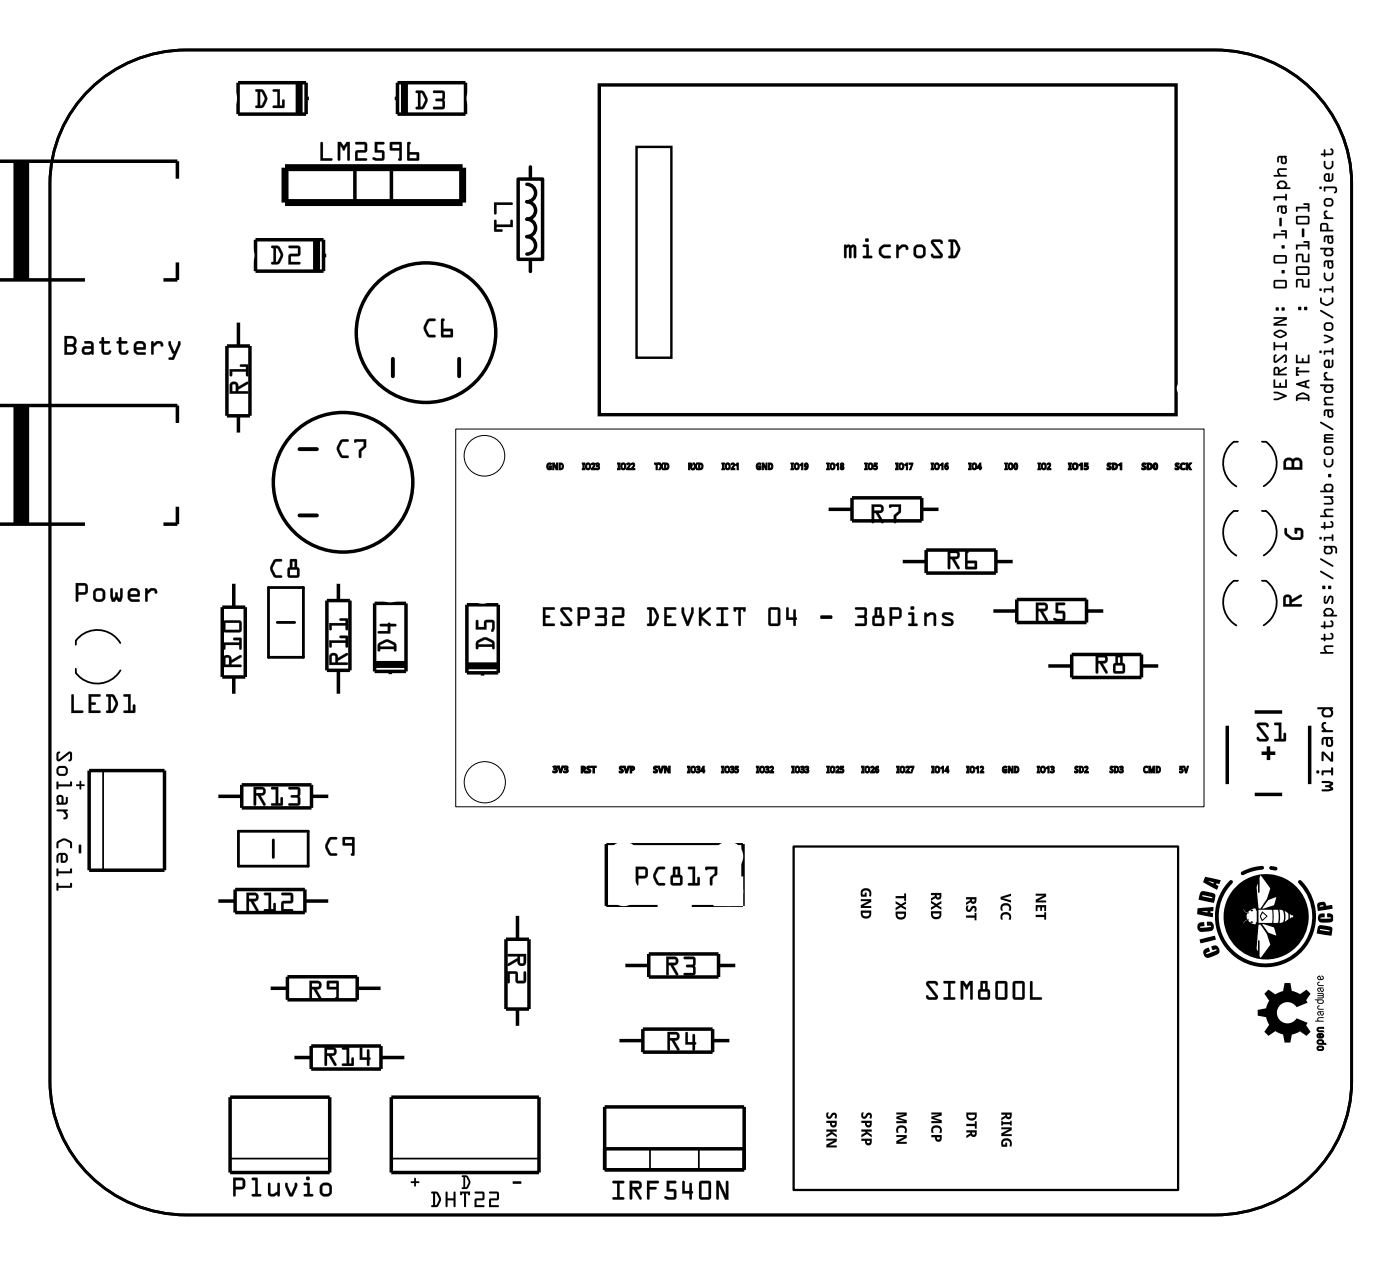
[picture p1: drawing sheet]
<svg xmlns="http://www.w3.org/2000/svg" width="102mm" height="92mm" viewBox="0 0 102 92" stroke-linecap="round" stroke-linejoin="round" font-family="sans-serif">
<path d="M6.1 6.9a10 10 0 0 1 7.5-3.3h74.9a9.9 9.9 0 0 1 9.9 9.8v65.3a9.8 9.8 0 0 1-9.9 9.7h-74.9a9.9 9.9 0 0 1-10-9.7v-65.3a9.6 9.6 0 0 1 2.5-6.5zM19.6 42.8h2.5v5h-2.5zM20.2 45.3h1.3M17.4 60.5h5v2.5h-5zM19.9 61.1v1.3" fill="none" stroke="#000" stroke-width=".2"/>
<g fill="#000">
<path d="M93.6 38.5h.1l.1 .3 .4 .3h.4l.1-.1v-.4h-.2v.2h-.2v-.4l.5 .1 .1 .2v.4l-.3 .2a.92 .92 0 0 1-1.1-.5zM92.2 72.2l.2-.2 .5 .4 .5-.3 .1-.6h.5l.1 .6 .6 .3 .4-.4 .3 .3-.3 .5 .1 .2-.8 .3a.77 .77 0 0 0-1.1-.2 .77 .77 0 0 0 0 1.2 .77 .77 0 0 0 1.1-.2l.8 .3-.1 .2 .3 .5-.3 .3-.4-.3-.6 .2-.1 .6h-.5l-.1-.6-.5-.2-.5 .3-.3-.3 .3-.5-.2-.6-.6-.1v-.4l.6-.1 .2-.6-.3-.5zM96 74.8h.4h-.3a.09 .09 0 0 0-.1 .1 .09 .09 0 0 0 .1 .1h.3v.1h-.4l-.1-.1zM96 73.6h.4v.1h-.2l.1 .2v-.2h.1a.13 .13 0 0 1-.1 .2 .13 .13 0 0 1-.1-.1l-.1-.1a.13 .13 0 0 0-.1 .1 .13 .13 0 0 0 .1 .1l-.2-.1zM96 71.9h.4h-.2l.1 .2v-.1h.1a.13 .13 0 0 1-.1 .2 .13 .13 0 0 1-.1-.1l-.1-.2a.13 .13 0 0 0-.1 .2 .13 .13 0 0 0 .1 .1l-.2-.1zM95.9 72.3h.5v.3l-.4 .1-.1-.1h.4l-.4-.2h.4zM95.8 74.3h.2l-.1-.2 .1-.1h.4v.1h-.3a.09 .09 0 0 0-.1 .1 .09 .09 0 0 0 .1 .1h.3v.1h-.6zM96 73.2h.1a.1 .1 0 0 0-.1 .1 .1 .1 0 0 0 .1 .1h.3v.1h-.4l-.1-.1zM96 71.5l.1-.1v.1a.1 .1 0 0 0-.1 .1 .1 .1 0 0 0 .1 .1h.3v.1h-.4l-.1-.1z"/>
<path d="M6.1 6.9a10 10 0 0 1 7.5-3.3h74.9a9.9 9.9 0 0 1 9.9 9.8v65.3a9.9 9.9 0 0 1-9.9 9.7h-74.9a9.9 9.9 0 0 1-10-9.7v-65.3a9.6 9.6 0 0 1 2.5-6.5zM6.2 6.9a9.6 9.6 0 0 0-2.6 6.5v65.3a9.8 9.8 0 0 0 10 9.7h74.9a9.9 9.9 0 0 0 9.9-9.7v-65.3a9.8 9.8 0 0 0-9.9-9.8h-74.9a10 10 0 0 0-7.4 3.3z"/>
<path d="M18.6 6.5h.5l.4 .7-.3 .6-.5 .1a.1 .1 0 0 1-.1-.1 .1 .1 0 0 1 .1-.1h.1v-1h-.2zM18.6 6.5v.1l.2 .1v1h-.2v.1h.5l.3-.4v-.4l-.3-.5zM18.9 6.7v1l.2-.1 .2-.4-.2-.5zM18.9 6.7h.2l.2 .5-.3 .5h-.1zM19.9 6.5h.5v1.2h.1v-.4a.1 .1 0 0 1 .1-.1 .1 .1 0 0 1 .1 .1v.5l-.8 .1a.1 .1 0 0 1-.1-.1 .1 .1 0 0 1 .1-.1h.3v-1h-.3zM19.9 6.5v.2h.3v1h-.3v.1h.8v-.5h-.1v.4h-.2v-1.2z"/>
<path d="M18.6 6.5h.5a.8 .8 0 0 1 .1 1.2l-.1 .2-.5-.1v-.1h.2v-1l-.2-.1zM18.9 6.7v1h.1l.3-.5-.2-.5zM19.9 6.5h.5v1.2h.1l.1-.4 .1-.1v.7l-.8-.1v-.1h.3v-1h-.3z"/>
<path d="M19.8 17.9h.5l.3 .7-.2 .6-.6 .1a.1 .1 0 0 1-.1-.1 .1 .1 0 0 1 .1-.1h.1v-1l-.1-.1zM19.8 17.9v.1h.1v1.1h-.1v.1h.4l.4-.5v-.3l-.3-.5zM20.1 18.1v1l.1-.1 .2-.4-.2-.5zM20.1 18l.1 .1 .2 .5-.2 .5h-.1zM21 17.9h.7l.2 .1-.1 .6-.6 .1v.4h.6a.1 .1 0 0 1 .1 .1 .1 .1 0 0 1-.1 .1h-.8l.1-.8h.6v-.4h-.6zM21 17.9l.1 .1h.6v.5h-.6l-.1 .7h.8v-.1h-.6v-.5h.6l.1-.6-.2-.1z"/>
<path d="M19.8 17.9h.5a.8 .8 0 0 1 .1 1.2l-.2 .1h-.4v-.1h.1v-1l-.1-.1zM20.1 18.1v1h.1l.2-.5-.2-.5zM21 17.9h.7l.2 .1-.1 .6-.6 .1v.4h.6v.1h-.8l.1-.7h.6v-.4h-.6z"/>
<path d="M23.4 10.4h.1v1.1h.6a.1 .1 0 0 1 .1 .1 .1 .1 0 0 1-.1 .1h-.8zM23.4 10.4l-.1 1.3h.9v-.2h-.7v-1.1zM24.6 10.3h.2l.2 .3 .2-.3h.3v1.3a.1 .1 0 0 1-.1 .1 .1 .1 0 0 1-.1-.1v-1l-.2 .2a.11 .11 0 0 1-.1 .2 .11 .11 0 0 1-.1-.2l-.1-.2v1a.1 .1 0 0 1-.1 .1 .1 .1 0 0 1-.1-.1zM24.6 10.3v1.3l.1 .1 .1-.1v-1l.2 .3 .3-.4v1.1l.1 .1 .1-1.4h-.3l-.2 .4-.2-.4zM25.9 10.4l.7-.1 .1 .1v.7h-.7v.4h.6a.1 .1 0 0 1 .1 .1 .1 .1 0 0 1-.1 .1h-.7v-.7l.7-.1v-.4h-.7zM25.9 10.4v.1h.7v.4l-.7 .1v.7h.8v-.2h-.7v-.4l.7-.1v-.6l-.1-.1zM27.3 10.3h.6a.1 .1 0 0 1 .1 .1 .1 .1 0 0 1-.1 .1h-.4v.4l.4 .1 .1 .6-.2 .1-.6-.1a.1 .1 0 0 1-.1-.1 .11 .11 0 0 1 .2-.1l.5 .1v-.4h-.5zM27.3 10.3v.8h.5v.4h-.6l-.1 .1 .3 .1h.5l.1-.2v-.5l-.1-.1h-.4v-.4h.4l.1-.1zM28.4 10.4h.9v1.2l-.2 .1a.09 .09 0 0 1-.1-.1 .09 .09 0 0 1 .1-.1v-.5l-.7-.1zM28.4 10.4v.5h.7v.6l-.1 .1 .2 .1v-1.3zM28.6 10.5v.3h.5v-.3zM28.6 10.5h.5v.3h-.5zM29.7 10.4l.1-.1a.09 .09 0 0 1 .1 .1 .09 .09 0 0 1-.1 .1v.6h.7v.6l-.9-.1zM29.7 10.4v1.2l.8 .1v-.6h-.7v-.6l.1-.1zM29.8 11.3v.2h.5v-.2zM29.8 11.2h.6v.3h-.6z"/>
<path d="M23.4 10.4h.1v1.1h.7v.2h-.9zM24.6 10.3h.2l.2 .3 .2-.3h.3l-.1 1.4-.1-.1v-1l-.2 .2a.11 .11 0 0 1-.1 .2 .11 .11 0 0 1-.1-.2l-.1-.2v1l-.1 .1zM25.9 10.4l.7-.1 .1 .1v.7h-.7v.4h.7v.2h-.8v-.7l.7-.1v-.4h-.7zM27.3 10.3h.6l.1 .1-.1 .1h-.4v.4h.4l.1 .1v.6l-.2 .1h-.4a.15 .15 0 0 1-.2 0 .15 .15 0 0 1 0-.2h.6v-.4h-.5zM28.4 10.4h.9l-.1 1.3-.2-.1 .1-.1v-.5l-.7-.1zM28.6 10.5v.3h.5v-.3zM29.7 10.4h.2l-.1 .1v.6h.7v.6l-.8-.1zM29.8 11.3v.2h.5v-.2z"/>
<path d="M30.3 6.6h.5l.3 .7-.2 .6-.5 .1a.1 .1 0 0 1-.1-.1 .1 .1 0 0 1 .1-.1v-1l-.1-.1zM30.3 6.6v.1l.1 .1v1h-.1v.1h.5l.3-.4v-.4l-.3-.5zM30.6 6.8v1l.1-.1 .3-.4-.3-.5zM30.6 6.8h.2l.2 .5-.3 .5h-.1zM31.5 6.6h.7l.2 .2-.1 .5 .1 .5-.2 .2h-.6a.1 .1 0 0 1-.1-.1 .1 .1 0 0 1 .1-.1h.6v-.4h-.4a.1 .1 0 0 1-.1-.1 .1 .1 0 0 1 .1-.1h.4v-.4h-.6zM31.6 6.6v.2h.6v.4h-.4l-.1 .1h.1l.4 .1v.4h-.6l-.1 .1h.8l.1-.1-.1-.5 .1-.6-.2-.1z"/>
<path d="M30.3 6.6h.5a.8 .8 0 0 1 .1 1.2l-.1 .1h-.5v-.1h.1v-1l-.1-.1zM30.6 6.8v1h.1l.3-.5-.2-.5zM31.6 6.6h.6l.2 .1-.1 .6 .1 .5-.1 .1h-.8l.1-.1h.6v-.4h-.4l-.1-.1 .1-.1h.4v-.4h-.6z"/>
<path d="M36 14.7h1.3v.1v.1h-1.1v.6l-.1 .1-.1-.1zM36 16l.2 .1v.2h1v-.2l.1-.1v.5h-1.1v.2h.3l.1 .1-.6 .1z"/>
<path d="M36 14.7h1.3a.1 .1 0 0 1 .1 .1 .1 .1 0 0 1-.1 .1h-1.1v.6a.1 .1 0 0 1-.1 .1 .1 .1 0 0 1-.1-.1zM36 14.7v.8l.1 .1v-.1v-.6h1.2v-.1v-.1zM36 16l.2 .1v.2h1v-.2a.1 .1 0 0 1 .1-.1 .1 .1 0 0 1 .1 .1v.4h-1.2v.2h.3a.1 .1 0 0 1 .1 .1 .1 .1 0 0 1-.1 .1l-.5-.1zM36 16v.9l.6-.1-.1-.1h-.4v-.2h1.2v-.5l-.1 .1v.3h-1.1v-.3z"/>
<path d="M61.5 17.8h.3l.2 .1a.22 .22 0 0 1 .2-.1 .22 .22 0 0 1 .2 .2v.7a.1 .1 0 0 1-.1 .1 .1 .1 0 0 1-.1-.1l-.1-.7-.1 .1v.6a.1 .1 0 0 1-.1 .1 .1 .1 0 0 1-.1-.1v-.7l-.2 .1 .1 .6a.1 .1 0 0 1-.1 .1 .1 .1 0 0 1-.1-.1zM61.5 17.8v1l.1-.1v-.6l.2-.1v.7h.2v-.6l.1-.1 .1 .7 .1 .1v-.9zM62.8 17.8h.4l.1 .8h.1a.1 .1 0 0 1 .1 .1 .1 .1 0 0 1-.1 .1h-.5a.1 .1 0 0 1-.1-.1 .1 .1 0 0 1 .1-.1h.2v-.6h-.2zM62.9 17.8v.2h.2v.6h-.2l-.1 .1 .7 .1v-.2h-.2v-.7zM63 17.5a.15 .15 0 0 1 .3 0 .15 .15 0 0 1-.3 0zM63 17.5a.15 .15 0 0 0 .3 0 .15 .15 0 0 0-.3 0zM64.1 18l.3-.2h.4a.1 .1 0 0 1 .1 .1 .1 .1 0 0 1-.1 .1h-.4l-.2 .2v.3l.2 .1h.4a.1 .1 0 0 1 .1 .1 .1 .1 0 0 1-.1 .1l-.6-.1a.51 .51 0 0 1-.1-.7zM64.1 18l-.1 .2 .1 .4 .2 .2h.5v-.2h-.4l-.2-.2v-.3l.2-.1h.4v-.2h-.4zM65.3 17.8h.1l.1 .2 .1-.2a.33 .33 0 0 1 .4 0 .33 .33 0 0 1 .1 .3 .14 .14 0 0 1-.1 .1 .14 .14 0 0 1-.1-.2h-.2l-.3 .2 .1 .5a.1 .1 0 0 1-.1 .1 .1 .1 0 0 1-.1-.1zM65.3 17.8v1l.1-.1v-.5l.3-.2h.2l.2 .2a.23 .23 0 0 0 0-.3 .23 .23 0 0 0-.2-.1h-.2l-.3 .2v-.2zM66.5 18.3a.51 .51 0 0 1 1 0 .51 .51 0 0 1-1 0zM66.5 18.3a.5 .5 0 0 0 1 0 .5 .5 0 0 0-1 0zM66.7 18.1v.4l.2 .1 .3-.1v-.5h-.3zM66.7 18h.4l.1 .1v.4l-.1 .1h-.2l-.2-.1zM67.8 17.5l.7-.1 .2 .3a.13 .13 0 0 1-.2 0 .13 .13 0 0 1-.1-.1h-.4l.6 .9v.2l-.7 .1-.1-.2a.13 .13 0 0 1 .1-.1 .13 .13 0 0 1 .1 .1h.5l-.7-.8zM67.9 17.5l-.1 .3 .7 .8h-.5l-.1-.1-.1 .1 .1 .2h.6a.19 .19 0 0 0 .1-.1 .19 .19 0 0 0 0-.2l-.6-.9h.4l.2 .1v-.2l-.2-.1zM69.1 17.5h.5l.3 .6-.2 .6-.6 .1a.1 .1 0 0 1-.1-.1 .1 .1 0 0 1 .1-.1h.1v-1h-.1zM69.1 17.5v.1h.1v1h-.1v.1l.4 .1 .4-.5v-.4l-.3-.4zM69.4 17.6v1h.1l.2-.5-.2-.4zM69.4 17.6l.2 .1 .2 .4-.3 .5h-.1z"/>
<path d="M61.5 17.8l.8 .1v.9l-.1-.1-.1-.7-.1 .1v.7l-.2-.1v-.7l-.2 .1v.6l-.1 .1zM62.9 17.8l.4 .1v.7h.2v.2l-.7-.1 .1-.1h.2v-.6h-.2zM63 17.5a.15 .15 0 0 1 .3 0 .15 .15 0 0 1-.3 0zM64.1 18l.3-.2 .5 .1-.1 .1h-.4l-.2 .2v.2l.2 .2 .5 .1-.1 .1h-.4a.49 .49 0 0 1-.3-.8zM65.3 17.8h.1v.2l.3-.2a.33 .33 0 0 1 .3 0 .33 .33 0 0 1 .1 .3 .12 .12 0 0 1-.1 .1 .12 .12 0 0 1-.1-.2h-.2l-.3 .2v.5l-.1 .1zM66.5 18.3a.5 .5 0 0 1 1 0 .5 .5 0 0 1-1 0zM66.7 18.1v.4l.2 .1h.2l.1-.1v-.4l-.1-.1zM67.9 17.5l.5-.1 .2 .2v.2l-.2-.2h-.4l.7 .9-.2 .3h-.5l-.2-.2 .1-.1 .1 .1h.5l-.7-.8zM69.1 17.5h.5a.8 .8 0 0 1 .1 1.1l-.2 .2-.4-.1v-.1h.1v-1h-.1zM69.4 17.6v1h.1l.2-.5-.2-.4z"/>
<path d="M4.7 24.4h.5a.4 .4 0 0 1 .4 .3 .4 .4 0 0 1-.1 .4l.1 .4a.37 .37 0 0 1-.4 .3h-.5zM4.7 24.5v1.3h.5a.39 .39 0 0 0 .3-.3 .39 .39 0 0 0-.1-.4 .39 .39 0 0 0 .1-.4 .39 .39 0 0 0-.3-.2zM4.9 25.2v.4h.3a.2 .2 0 0 0 .2-.2 .2 .2 0 0 0-.2-.2zM4.9 25.2h.3a.22 .22 0 0 1 .2 .2 .22 .22 0 0 1-.2 .3h-.3zM4.9 24.6v.5l.3-.1a.2 .2 0 0 0 .2-.2 .2 .2 0 0 0-.2-.2zM4.9 24.6h.3a.22 .22 0 0 1 .2 .2 .22 .22 0 0 1-.2 .3h-.3zM6.2 24.8h.4l.1 .1 .1 .2v.6a.09 .09 0 0 1-.1 .1 .09 .09 0 0 1-.1-.1l-.4 .1a.32 .32 0 0 1-.3-.3 .32 .32 0 0 1 .3-.3h.4v-.2h-.4zM6.2 24.9v.1l.4 .1v.1h-.4a.31 .31 0 0 0-.2 .3 .31 .31 0 0 0 .2 .3l.5-.1 .1 .1v-.7l-.1-.2zM6.2 25.4v.2h.3l.1-.1v-.1zM6.2 25.4h.4l.1 .1-.2 .2-.3-.1zM7.4 24.6h.2v.2h.3a.1 .1 0 0 1 .1 .1 .1 .1 0 0 1-.1 .1h-.3v.6h.2l.2-.1h.1a.21 .21 0 0 1 0 .3 .21 .21 0 0 1-.3 0h-.2l-.2-.1v-.7h-.1a.1 .1 0 0 1-.1-.1 .1 .1 0 0 1 .1-.1h.1zM7.4 24.6v.2l-.2 .1 .2 .1v.6a.37 .37 0 0 0 .3 .2 .37 .37 0 0 0 .4-.2l-.1-.1-.1 .1h-.3v-.6h.3l.1-.1-.1-.1h-.3v-.2zM8.7 24.6h.1v.2h.4a.1 .1 0 0 1 .1 .1 .1 .1 0 0 1-.1 .1h-.4v.6h.3l.1-.1h.1a.21 .21 0 0 1 0 .3 .21 .21 0 0 1-.2 0h-.3l-.1-.1v-.7h-.1a.1 .1 0 0 1-.1-.1 .1 .1 0 0 1 .1-.1h.1zM8.7 24.6v.2l-.2 .1 .2 .1v.6a.37 .37 0 0 0 .3 .2 .37 .37 0 0 0 .4-.2l-.1-.1-.2 .1h-.3v-.6h.4l.1-.1-.1-.1h-.4v-.2zM9.8 25l.3-.2h.3l.1 .1 .1 .2v.3l-.7 .1 .1 .1h.5a.1 .1 0 0 1 .1 .1 .1 .1 0 0 1-.1 .1h-.5l-.2-.1-.1-.2zM9.8 25v.5v.2l.2 .1h.6v-.1l-.6-.1-.1-.1v-.1h.7v-.3l-.1-.2-.4-.1zM10 25.1l-.1 .2h.5l-.1-.3zM9.9 25.1l.4-.1 .2 .3h-.6zM11 24.8h.2v.2l.2-.2a.33 .33 0 0 1 .3 .1 .33 .33 0 0 1 .2 .3 .14 .14 0 0 1-.2 0 .14 .14 0 0 1-.1-.2h-.1l-.3 .3v.4a.1 .1 0 0 1-.1 .1 .1 .1 0 0 1-.1-.1zM11 24.9l.1 .9h.1v-.5l.3-.3h.2l.1 .2a.23 .23 0 0 0 0-.2 .23 .23 0 0 0-.2-.2h-.2l-.2 .2v-.1zM12.3 24.8l.2 .1 .2 .7 .3-.7a.1 .1 0 0 1 .1-.1 .1 .1 0 0 1 .1 .1l-.5 1.2-.3 .1a.1 .1 0 0 1-.1-.1 .1 .1 0 0 1 .1-.1h.1l.2-.3h-.2l-.2-.6zM12.3 24.9v.2l.2 .6h.2l-.2 .3h-.2v.1l.3 .1 .5-1.1v-.2h-.1l-.3 .7-.3-.7z"/>
<path d="M4.7 24.5h.5a.39 .39 0 0 1 .4 .2 .39 .39 0 0 1-.2 .4l.2 .4a.36 .36 0 0 1-.4 .3h-.5zM4.9 25.2v.4h.3a.21 .21 0 0 0 .2-.2 .21 .21 0 0 0-.2-.2zM4.9 24.6v.5h.3a.21 .21 0 0 0 .2-.3 .21 .21 0 0 0-.2-.2zM6.2 24.9l.5-.1 .1 .3v.7l-.1-.1-.5 .1a.32 .32 0 0 1-.2-.3 .32 .32 0 0 1 .2-.3h.4v-.1l-.4-.1zM6.2 25.4v.2h.3l.1-.1v-.1zM7.4 24.6h.2v.2h.4v.1v.1h-.4v.6h.3l.1-.1 .1 .1a.35 .35 0 0 1-.4 .3 .35 .35 0 0 1-.3-.3v-.6l-.2-.1 .2-.1zM8.7 24.6h.1v.2h.4l.1 .1-.1 .1h-.4l.1 .6h.2l.2-.1v.1a.35 .35 0 0 1-.3 .3 .35 .35 0 0 1-.3-.3v-.6l-.2-.1 .2-.1zM9.8 25l.3-.2h.3l.1 .1 .1 .2v.3l-.7 .1 .1 .1 .6 .1v.1h-.6l-.2-.1-.1-.2zM10 25.1l-.1 .2h.5l-.1-.3zM11 24.9h.2v.1l.2-.2a.33 .33 0 0 1 .3 .1 .33 .33 0 0 1 .2 .3 .12 .12 0 0 1-.2 0 .12 .12 0 0 1 0-.2h-.2l-.3 .3v.5h-.1zM12.3 24.9h.1l.3 .7 .3-.7h.1v.2l-.5 1.1-.3-.1v-.1h.2l.2-.3h-.2l-.2-.6z"/>
<path d="M16.8 27.9a.32 .32 0 0 1 .4-.1 .32 .32 0 0 1 .1 .4l.7-.4 .1 .1-.8 .5v.1h.7l.1 .1-1.4 .1zM16.9 28v.5h.3v-.5zM16.7 26.9h1.2v-.2h-.4v-.1l.5-.1 .1 .8h-.2v-.3h-1v.3l-.1 .1z"/>
<path d="M16.8 27.9a.32 .32 0 0 1 .4-.1 .32 .32 0 0 1 .1 .4l.7-.4a.1 .1 0 0 1 .1 0 .1 .1 0 0 1 0 .2l-.8 .4v.1h.7a.1 .1 0 0 1 .1 .1 .1 .1 0 0 1-.1 .1h-1.3v-.6zM16.8 27.9l-.1 .8 1.4-.1-.1-.1h-.7v-.1l.7-.4v-.2l-.7 .4a.31 .31 0 0 0-.1-.4 .31 .31 0 0 0-.4 .1zM16.9 28v.5h.3v-.5zM16.9 28h.3v.5h-.3zM16.7 26.9h1.2v-.2h-.3a.1 .1 0 0 1-.1-.1 .1 .1 0 0 1 .1-.1h.5v.8a.1 .1 0 0 1-.1 .1 .1 .1 0 0 1-.1-.1v-.3h-1v.3a.1 .1 0 0 1-.1 .1 .1 .1 0 0 1-.1-.1zM16.7 26.9l.1 .5 .1-.1v-.3h1v.3h.2l-.1-.8-.5 .1v.1h.4v.2z"/>
<path d="M24.8 32.1l.5-.1a.1 .1 0 0 1 .1 .1 .1 .1 0 0 1-.1 .1h-.4l-.2 .5 .2 .4 .4 .1a.1 .1 0 0 1 .1 0 .1 .1 0 0 1-.1 .1h-.5l-.2-.5-.1-.2zM24.8 32.1l-.2 .4a.83 .83 0 0 0 .3 .8h.4l.1-.1h-.1h-.4l-.2-.4v-.2l.2-.4 .4-.1h.1l-.1-.1h-.3zM25.8 32h.9v.5l-.4 .3v.4a.1 .1 0 0 1-.1 .1 .1 .1 0 0 1-.1-.1v-.4l.4-.3v-.3h-.5h-.2zM25.8 32v.2l.7-.1v.4l-.4 .3 .1 .5h.1v-.5l.3-.3 .1-.5z"/>
<path d="M24.8 32.1l.2-.1h.4l-.1 .1-.4 .1-.2 .5 .2 .4 .4 .1 .1 .1h-.1a.6 .6 0 0 1-.8-.6l.1-.2zM25.8 32h.9v.5l-.4 .3v.5h-.2v-.5l.4-.3v-.3h-.7z"/>
<path d="M31.1 23.3l.5-.1a.1 .1 0 0 1 .1 .1 .1 .1 0 0 1-.1 .1h-.3l-.3 .5 .3 .5h.3a.1 .1 0 0 1 .1 .1 .1 .1 0 0 1-.1 .1l-.4-.1-.3-.4v-.3zM31.1 23.3l-.2 .4a.83 .83 0 0 0 .3 .8h.4h.1v-.1h-.4l-.3-.4v-.2l.3-.4h.4v-.1v-.1h-.4zM32.1 23.2h.2a.09 .09 0 0 1 .1 .1 .09 .09 0 0 1-.1 .1v.5l.7 .1-.1 .6-.8-.1zM32.1 23.2v1.3h.8l.1-.5-.7-.1v-.5l.1-.2zM32.3 24.1v.3h.5v-.3zM32.3 24.1h.5v.3h-.5z"/>
<path d="M31.1 23.3l.2-.1h.4v.2h-.4l-.3 .5 .3 .5h.4v.1l-.1 .1a.6 .6 0 0 1-.7-.6v-.3zM32.1 23.2h.3l-.1 .2v.5l.7 .1-.1 .5h-.8zM32.3 24.1v.3h.5v-.3z"/>
<path d="M39.9 33.8l.2-.1h.1l-.1 .1a.15 .15 0 0 0-.2 .1 .15 .15 0 0 0 .2 .2l-.1-.2h.2v.3a.25 .25 0 0 1-.4-.1 .25 .25 0 0 1 .1-.3zM40.3 33.7h.1l.1 .4v-.4h.1v.5h-.1l-.2-.4v.4zM40.7 33.7a.26 .26 0 0 1 .3 .1 .26 .26 0 0 1-.1 .4h-.2zM40.8 33.8v.3l.1-.2z"/>
<path d="M39.8 33.7h.3h.1l-.1 .2a.13 .13 0 0 0-.2 0 .14 .14 0 0 0 .2 .2v-.1h-.1v-.1h.2v.3a.28 .28 0 0 1-.4-.1 .28 .28 0 0 1 0-.4zM39.9 33.8a.21 .21 0 0 0 0 .3 .21 .21 0 0 0 .2 0l.1-.2h-.2v.1h.1v.1a.17 .17 0 0 1-.2-.2 .17 .17 0 0 1 .2-.1v-.1zM40.2 33.7h.2l.2 .3-.1 .1v-.4h.1v.5h-.1l-.2-.4h.1v.4h-.2zM40.3 33.7v.5v-.4l.2 .4h.1v-.5h-.1l.1 .4-.2-.4zM40.7 33.7a.28 .28 0 0 1 .4 .2 .28 .28 0 0 1-.4 .3zM40.7 33.7v.5l.1-.1a.21 .21 0 0 0 .2-.2 .21 .21 0 0 0-.2-.2zM40.8 33.8v.3a.16 .16 0 0 0 .1-.2 .16 .16 0 0 0-.1-.1zM40.8 33.7a.18 .18 0 0 1 .2 .2 .18 .18 0 0 1-.2 .2z"/>
<path d="M42.4 33.7h.2v.5h-.2zM42.7 33.7a.21 .21 0 0 1 .3 .3 .21 .21 0 0 1-.3 .1zM42.8 33.8a.14 .14 0 0 0-.1 .2 .14 .14 0 0 0 .2 0v-.2zM43.1 33.8a.17 .17 0 0 1 .3 0 .17 .17 0 0 1-.2 .2v.1h.1v.1h-.2l.1-.2a.09 .09 0 0 0 .1-.1 .11 .11 0 0 0-.2-.1zM43.4 33.7a.13 .13 0 0 1 .2 0 .13 .13 0 0 1 0 .2 .15 .15 0 0 1 0 .3 .14 .14 0 0 1-.2-.1l.2-.1h-.2l.2-.2z"/>
<path d="M42.4 33.7h.2v.1h-.1l.1 .4h-.2v-.1h.1zM42.4 33.7l.1 .1v.3l-.1 .1h.2l-.1-.1v-.3l.1-.1zM42.7 33.7a.25 .25 0 0 1 .3 .3 .25 .25 0 0 1-.3 .1l-.1-.2zM42.7 33.8a.19 .19 0 0 0 0 .3 .19 .19 0 0 0 .3-.1l-.1-.2zM42.8 33.8a.11 .11 0 0 0-.1 .2 .11 .11 0 0 0 .2 0v-.1zM42.7 33.8a.16 .16 0 0 1 .3 .1 .18 .18 0 0 1-.3 .2zM43.1 33.7a.19 .19 0 0 1 .3 .1 .19 .19 0 0 1-.2 .2v.1h.2v.1h-.4l.2-.4-.1 .1zM43.1 33.8a.11 .11 0 0 1 .2 0 .11 .11 0 0 1-.1 .2l-.1 .2h.2v-.1h-.2l.1-.1a.14 .14 0 0 0 .1-.2 .14 .14 0 0 0-.2 0zM43.3 33.7a.18 .18 0 0 1 .3 0 .18 .18 0 0 1 0 .3v-.1a.15 .15 0 0 1 .1 .2 .15 .15 0 0 1-.2 .1h-.2v-.2h.2h-.1v-.1l.1-.1-.1 .1zM43.4 33.7v.1a.1 .1 0 0 1 .2 0 .09 .09 0 0 1 0 .1 .1 .1 0 0 1-.2 0v.1a.11 .11 0 0 1 .2 0 .11 .11 0 0 1-.1 .2 .11 .11 0 0 1-.1-.1 .13 .13 0 0 0 .2 0 .13 .13 0 0 0-.1-.2l.1-.1z"/>
<path d="M45 33.7h.2v.5h-.2zM45.3 33.7a.21 .21 0 0 1 .3 .3 .21 .21 0 0 1-.4 .1zM45.3 33.8a.14 .14 0 0 0 0 .2 .14 .14 0 0 0 .2 0v-.2zM45.6 33.8a.17 .17 0 0 1 .3 0 .17 .17 0 0 1-.1 .2l-.1 .1h.2v.1h-.3l.1-.2a.09 .09 0 0 0 .1-.1 .09 .09 0 0 0-.1-.1zM46 33.8a.17 .17 0 0 1 .2 0 .17 .17 0 0 1-.1 .2v.1h.1v.1h-.2l.1-.2a.09 .09 0 0 0 .1-.1 .11 .11 0 0 0-.2-.1z"/>
<path d="M44.9 33.7h.3v.1h-.1l.1 .4h-.3v-.1h.1zM45 33.7l.1 .1v.3l-.1 .1h.2l-.1-.1v-.3l.1-.1zM45.3 33.7a.25 .25 0 0 1 .3 .3 .25 .25 0 0 1-.4 .1v-.2zM45.3 33.8a.19 .19 0 0 0-.1 .3 .19 .19 0 0 0 .3-.1v-.2zM45.4 33.8a.11 .11 0 0 0-.1 .2 .11 .11 0 0 0 .1 0v-.1zM45.3 33.8a.16 .16 0 0 1 .2 .1 .16 .16 0 0 1-.2 .2zM45.6 33.7a.19 .19 0 0 1 .3 .1 .19 .19 0 0 1-.1 .2v.1h-.1h.2v.1h-.3l.2-.4-.1 .1zM45.6 33.8h.1a.11 .11 0 0 1 .2 0 .11 .11 0 0 1-.1 .2l-.2 .2h.3v-.1h-.2l.1-.1a.14 .14 0 0 0 .1-.2 .14 .14 0 0 0-.2 0zM45.9 33.7a.21 .21 0 0 1 .4 .1 .19 .19 0 0 1-.2 .2v.1h.2v.1h-.4l.2-.4-.1 .1zM46 33.8a.11 .11 0 0 1 .2 0 .11 .11 0 0 1-.1 .2l-.1 .2h.2v-.1h-.2l.1-.1a.14 .14 0 0 0 .1-.2 .14 .14 0 0 0-.2 0z"/>
<path d="M47.7 33.7h.3v.1h-.1v.4h-.1v-.4h-.1zM48 33.7h.1l.1 .2v-.2h.1l-.1 .2 .1 .3h-.1v-.2l-.1 .2h-.1l.1-.3zM48.4 33.7a.26 .26 0 0 1 .3 .1 .26 .26 0 0 1-.1 .4h-.2zM48.5 33.8v.3l.1-.2z"/>
<path d="M47.6 33.7h.4v.1h-.1v.4h-.2l.1-.4h-.2zM47.7 33.7v.1l.1-.1v.5h.1l-.1-.5 .2 .1v-.1zM47.9 33.7h.2l.1 .2v-.2h.2l-.2 .2 .2 .3h-.2v-.2l-.1 .2h-.2l.2-.3zM48 33.7l.1 .2-.1 .3h.1l.1-.3 .1 .3-.1-.3 .1-.2h-.1v.3l-.1-.3zM48.4 33.7a.28 .28 0 0 1 .4 .2 .28 .28 0 0 1-.4 .3zM48.4 33.7v.5l.1-.1a.21 .21 0 0 0 .2-.2 .21 .21 0 0 0-.2-.2zM48.5 33.8v.3a.16 .16 0 0 0 .1-.2 .16 .16 0 0 0-.1-.1zM48.5 33.7a.18 .18 0 0 1 .2 .2 .18 .18 0 0 1-.2 .2z"/>
<path d="M50.2 33.8l.1 .1v-.1zM50.1 33.7h.3l-.1 .3 .2 .2h-.1l-.1-.2-.1 .2h-.1zM50.5 33.7h.1v.2l.1-.2h.1l-.1 .2 .1 .3h-.1l-.1-.2v.2h-.1l.1-.3zM50.9 33.7a.26 .26 0 0 1 .3 .1 .26 .26 0 0 1-.1 .4h-.2zM51 33.8v.3l.1-.2z"/>
<path d="M50.2 33.8l.1 .1zM50.2 33.7a.11 .11 0 0 1 .2 .1 .11 .11 0 0 1-.2 .1zM50.1 33.7a.22 .22 0 0 1 .3 0 .22 .22 0 0 1 0 .3h-.1l.2 .2h-.2v-.2v.2h-.2zM50.1 33.7v.5h.1v-.2h.1l.1 .2-.1-.2 .1-.2zM50.4 33.7h.2v.2l.1-.2h.2l-.2 .2 .2 .3h-.2l-.1-.2v.2h-.2l.2-.3zM50.5 33.7l.1 .2-.1 .3h.1v-.3l.2 .3-.1-.3 .1-.2h-.1l-.1 .3v-.3zM50.8 33.7a.28 .28 0 0 1 .4 .2 .28 .28 0 0 1-.4 .3zM50.9 33.7v.5l.1-.1a.21 .21 0 0 0 .2-.2 .21 .21 0 0 0-.2-.2zM51 33.8v.3a.16 .16 0 0 0 .1-.2 .16 .16 0 0 0-.1-.1zM50.9 33.7a.18 .18 0 0 1 .2 .2 .18 .18 0 0 1-.2 .2z"/>
<path d="M52.6 33.7h.2v.5h-.2zM52.9 33.7a.21 .21 0 0 1 .3 .3 .21 .21 0 0 1-.4 .1zM52.9 33.8a.14 .14 0 0 0 0 .2 .14 .14 0 0 0 .2 0v-.2zM53.2 33.8a.17 .17 0 0 1 .3 0 .17 .17 0 0 1-.1 .2l-.1 .1h.2v.1h-.3l.1-.2a.09 .09 0 0 0 .1-.1 .09 .09 0 0 0-.1-.1zM53.6 33.8l.2-.1v.5h-.1v-.4l-.1 .1z"/>
<path d="M52.5 33.7h.3v.1h-.1l.1 .4h-.3v-.1h.1zM52.6 33.7l.1 .1v.3l-.1 .1h.2l-.1-.1v-.3l.1-.1zM52.9 33.7a.25 .25 0 0 1 .3 .3 .25 .25 0 0 1-.4 .1v-.2zM52.9 33.8a.19 .19 0 0 0-.1 .3 .19 .19 0 0 0 .3-.1v-.2zM53 33.8a.11 .11 0 0 0-.1 .2 .11 .11 0 0 0 .1 0v-.1zM52.9 33.8a.16 .16 0 0 1 .2 .1 .16 .16 0 0 1-.2 .2zM53.2 33.7a.19 .19 0 0 1 .3 .1 .19 .19 0 0 1-.1 .2v.1h-.1h.2v.1h-.3l.2-.4-.1 .1zM53.2 33.8h.1a.11 .11 0 0 1 .2 0 .11 .11 0 0 1-.1 .2l-.2 .2h.3v-.1h-.2l.1-.1a.14 .14 0 0 0 .1-.2 .14 .14 0 0 0-.2 0zM53.5 33.8l.3-.1v.5h-.2v-.4h.1l-.1 .1zM53.6 33.8v.1l.1-.2v.5h.1v-.5z"/>
<path d="M55.1 33.8l.2-.1h.1v.1a.15 .15 0 0 0-.2 .1 .15 .15 0 0 0 .1 .2l-.1-.2h.2v.3a.25 .25 0 0 1-.3-.1 .25 .25 0 0 1 0-.3zM55.5 33.7h.1l.2 .4v-.4h.1v.5h-.2l-.1-.4v.4h-.1zM56 33.7a.26 .26 0 0 1 .3 .1 .26 .26 0 0 1-.1 .4h-.2zM56.1 33.8v.3l.1-.2z"/>
<path d="M55.1 33.7h.3h.1l-.1 .2a.13 .13 0 0 0-.2 0 .13 .13 0 0 0 .1 .2v-.1h-.1v-.1h.2v.3a.28 .28 0 0 1-.4-.1 .28 .28 0 0 1 .1-.4zM55.1 33.8a.21 .21 0 0 0 0 .3 .21 .21 0 0 0 .3 0v-.2h-.2v.1h.2v.1a.18 .18 0 0 1-.3-.2 .17 .17 0 0 1 .3-.1v-.1zM55.5 33.7h.1l.2 .3v.1l-.1-.4h.2v.5h-.2l-.1-.4v.4h-.1zM55.5 33.7v.5h.1l-.1-.4 .2 .4h.2v-.5h-.1v.4l-.2-.4zM55.9 33.7a.28 .28 0 0 1 .4 .2 .28 .28 0 0 1-.4 .3zM56 33.7v.5l.1-.1a.21 .21 0 0 0 .2-.2 .21 .21 0 0 0-.2-.2zM56.1 33.8v.3a.16 .16 0 0 0 .1-.2 .16 .16 0 0 0-.1-.1zM56 33.7a.18 .18 0 0 1 .2 .2 .18 .18 0 0 1-.2 .2z"/>
<path d="M57.6 33.7h.2v.5h-.2zM57.9 33.7a.21 .21 0 0 1 .3 .3 .21 .21 0 0 1-.3 .1zM58 33.8a.14 .14 0 0 0-.1 .2 .14 .14 0 0 0 .2 0v-.2zM58.3 33.8l.2-.1v.5h-.1v-.4l-.1 .1zM58.6 33.7a.23 .23 0 0 1 .3 .2 .23 .23 0 0 1-.2 .3h-.1v-.1h.1l.1-.1a.14 .14 0 0 1-.2 0 .15 .15 0 0 1 0-.3zM58.6 33.8a.1 .1 0 0 0 .2 0 .1 .1 0 0 0-.2 0z"/>
<path d="M57.6 33.7h.2v.1h-.1l.1 .4h-.2v-.1zM57.6 33.7l.1 .1v.3l-.1 .1h.2l-.1-.1v-.3l.1-.1zM57.9 33.7a.25 .25 0 0 1 .3 .3 .25 .25 0 0 1-.3 .1l-.1-.2zM57.9 33.8a.19 .19 0 0 0 0 .3 .19 .19 0 0 0 .3-.1l-.1-.2zM58 33.8a.11 .11 0 0 0-.1 .2 .11 .11 0 0 0 .2 0v-.1zM57.9 33.8a.16 .16 0 0 1 .2 .1 .16 .16 0 0 1-.2 .2zM58.2 33.8l.3-.1v.5h-.2l.1-.4-.1 .1zM58.3 33.8v.1l.1-.2v.5h.1v-.5zM58.6 33.7a.26 .26 0 0 1 .3 .2 .26 .26 0 0 1-.1 .3h-.2v-.1h.1l.1-.1a.14 .14 0 0 1-.2 0 .14 .14 0 0 1-.1-.2zM58.6 33.8a.12 .12 0 0 0 0 .2 .12 .12 0 0 0 .2-.1v.2l-.2 .1a.19 .19 0 0 0 .2-.2 .19 .19 0 0 0-.2-.2zM58.7 33.9a.05 .05 0 0 0 .1 0 .05 .05 0 0 0-.1 0zM58.6 33.8a.11 .11 0 0 1 .2 0 .11 .11 0 0 1-.2 0z"/>
<path d="M60.2 33.7h.2v.5h-.2zM60.5 33.7a.21 .21 0 0 1 .3 .3 .21 .21 0 0 1-.3 .1zM60.6 33.8a.14 .14 0 0 0-.1 .2 .14 .14 0 0 0 .2 0v-.2zM60.9 33.8l.2-.1v.5h-.1v-.4l-.1 .1zM61.2 33.7a.13 .13 0 0 1 .2 0 .13 .13 0 0 1 0 .2 .14 .14 0 0 1 0 .2 .14 .14 0 0 1-.2 0 .14 .14 0 0 1 .1-.2zM61.3 34.1a.06 .06 0 0 0 .1 0 .06 .06 0 0 0-.1 0zM61.3 33.8a.05 .05 0 0 0 .1 0 .05 .05 0 0 0-.1 0z"/>
<path d="M60.2 33.7h.2v.1h-.1l.1 .4h-.2v-.1h.1zM60.2 33.7l.1 .1v.3l-.1 .1h.2l-.1-.1v-.3l.1-.1zM60.5 33.7a.25 .25 0 0 1 .3 .3 .25 .25 0 0 1-.3 .1l-.1-.2zM60.5 33.8a.19 .19 0 0 0 0 .3 .19 .19 0 0 0 .3-.1l-.1-.2zM60.6 33.8a.11 .11 0 0 0-.1 .2 .11 .11 0 0 0 .2 0v-.1zM60.5 33.8a.16 .16 0 0 1 .3 .1 .18 .18 0 0 1-.3 .2zM60.8 33.8l.3-.1v.5h-.1v-.4l-.1 .1zM60.9 33.8v.1l.1-.2v.5h.1v-.5zM61.2 33.7a.15 .15 0 0 1 .3 0 .15 .15 0 0 1-.1 .2 .17 .17 0 0 1 .1 .3 .17 .17 0 0 1-.3 0 .17 .17 0 0 1 0-.2l.1-.1-.1-.1zM61.3 33.8v.1v.1a.1 .1 0 0 0 0 .1 .1 .1 0 0 0 .1 0 .1 .1 0 0 0 0-.1l-.1-.1 .1-.1zM61.3 34v.1zM61.2 34a.1 .1 0 0 1 .2 0 .1 .1 0 0 1-.2 0zM61.3 33.8v.1zM61.2 33.8a.1 .1 0 0 1 .2 0 .1 .1 0 0 1-.2 0z"/>
<path d="M63 33.7h.2v.5h-.2zM63.3 33.7a.21 .21 0 0 1 .3 .3 .21 .21 0 0 1-.4 .1zM63.3 33.8a.14 .14 0 0 0 0 .2 .14 .14 0 0 0 .2 0v-.2zM63.7 33.7h.2l-.2 .2a.16 .16 0 0 1 .2 .2 .16 .16 0 0 1-.3 .1v-.1l.2-.1-.2-.1z"/>
<path d="M62.9 33.7h.3v.1h-.1l.1 .4h-.3v-.1h.1zM63 33.7l.1 .1v.3l-.1 .1h.2l-.1-.1v-.3l.1-.1zM63.3 33.7a.25 .25 0 0 1 .3 .3 .25 .25 0 0 1-.4 .1v-.2zM63.3 33.8a.19 .19 0 0 0-.1 .3 .19 .19 0 0 0 .3-.1v-.2zM63.4 33.8a.11 .11 0 0 0-.1 .2 .11 .11 0 0 0 .1 0v-.1zM63.3 33.8a.16 .16 0 0 1 .2 .1 .16 .16 0 0 1-.2 .2zM63.6 33.7h.3v.1h-.2v.1a.19 .19 0 0 1 .3 .2 .19 .19 0 0 1-.3 .1h-.1v-.2h.2h-.2zM63.7 33.7v.2a.12 .12 0 0 1 .1 .1 .12 .12 0 0 1 0 .1 .12 .12 0 0 1-.2 0h.1a.12 .12 0 0 0 .2 0 .14 .14 0 0 0-.2-.2v-.1h.2v-.1z"/>
<path d="M63.5 36.7h.6a.32 .32 0 0 1 .3 .4 .32 .32 0 0 1-.4 .2l.3 .6a.1 .1 0 0 1 0 .2 .1 .1 0 0 1-.1-.1l-.4-.7h-.1v.7a.1 .1 0 0 1-.1 .1 .1 .1 0 0 1-.1-.1zM63.5 36.7v1.4l.1-.1v-.7h.2l.4 .7h.1l-.3-.7a.31 .31 0 0 0 .3-.2 .31 .31 0 0 0-.2-.4zM63.7 36.9v.3l.5-.1-.1-.2zM63.6 36.9h.5l.1 .2-.6 .1zM64.8 36.7h.8v.6l-.3 .3v.4a.1 .1 0 0 1-.1 .1 .1 .1 0 0 1-.1-.1v-.5l.3-.3v-.3h-.5l-.1 .1zM64.8 36.8v.2l.6-.1v.3l-.3 .3v.5l.1 .1 .1-.5 .3-.3v-.6z"/>
<path d="M63.5 36.7h.6a.31 .31 0 0 1 .2 .4 .31 .31 0 0 1-.3 .2l.3 .7-.1 .1-.4-.8h-.1v.7l-.2 .1zM63.7 36.9v.3l.5-.1-.1-.2zM64.8 36.7h.8v.6l-.3 .3-.1 .5-.1-.1v-.5l.3-.3v-.3l-.6 .1z"/>
<path d="M65.2 33.7h.2v.5h-.2zM65.5 33.7a.21 .21 0 0 1 .3 .3 .21 .21 0 0 1-.3 .1zM65.6 33.8a.14 .14 0 0 0-.1 .2 .14 .14 0 0 0 .2 0v-.2zM65.9 33.8l.2-.1v.5h-.1v-.4l-.1 .1zM66.2 33.7h.3l-.2 .5h-.1l.2-.4h-.2z"/>
<path d="M65.2 33.7h.2v.1v.4h-.2v-.1h.1zM65.2 33.7l.1 .1v.3l-.1 .1h.2l-.1-.1v-.3l.1-.1zM65.5 33.7a.25 .25 0 0 1 .4 .3 .25 .25 0 0 1-.4 .1l-.1-.2zM65.5 33.8a.19 .19 0 0 0 0 .3 .19 .19 0 0 0 .3-.1v-.2zM65.6 33.8a.11 .11 0 0 0-.1 .2 .11 .11 0 0 0 .2 0v-.1zM65.6 33.8a.16 .16 0 0 1 .2 .1 .18 .18 0 0 1-.3 .2zM65.8 33.8l.3-.1v.5h-.1v-.4l-.1 .1zM65.9 33.8v.1l.1-.2v.5h.1v-.5zM66.2 33.7h.3l-.1 .5h-.2l.2-.4h-.2zM66.2 33.7v.1h.2l-.1 .4 .2-.5z"/>
<path d="M67.8 33.7h.2v.5h-.2zM68.1 33.7a.21 .21 0 0 1 .3 .3 .21 .21 0 0 1-.3 .1zM68.2 33.8a.14 .14 0 0 0-.1 .2 .14 .14 0 0 0 .2 0v-.2zM68.5 33.8l.2-.1v.5h-.1v-.4l-.1 .1zM68.9 33.7h.1l-.1 .2a.15 .15 0 0 1 .2 .1 .15 .15 0 0 1-.2 .2 .15 .15 0 0 1-.1-.2zM68.9 34a.07 .07 0 0 0 .1 0 .07 .07 0 0 0-.1 0z"/>
<path d="M67.8 33.7h.2v.1h-.1l.1 .4h-.2v-.1h.1zM67.8 33.7l.1 .1v.3l-.1 .1h.2l-.1-.1v-.3l.1-.1zM68.1 33.7a.25 .25 0 0 1 .3 .3 .25 .25 0 0 1-.3 .1l-.1-.2zM68.1 33.8a.19 .19 0 0 0 0 .3 .19 .19 0 0 0 .3-.1l-.1-.2zM68.2 33.8a.11 .11 0 0 0-.1 .2 .11 .11 0 0 0 .2 0v-.1zM68.1 33.8a.16 .16 0 0 1 .3 .1 .18 .18 0 0 1-.3 .2zM68.4 33.8l.3-.1v.5h-.1v-.4l-.1 .1zM68.5 33.8v.1l.1-.2v.5h.1v-.5zM68.8 33.7h.3v.1h-.2v.1a.14 .14 0 0 1 .2-.1 .15 .15 0 0 1 0 .3 .2 .2 0 0 1-.3 .1 .2 .2 0 0 1 0-.3zM68.9 33.8a.18 .18 0 0 0-.1 .2 .18 .18 0 0 0 .2 .1 .1 .1 0 0 0 0-.1 .1 .1 0 0 0-.1-.1v.1a.12 .12 0 0 1 0-.2 .12 .12 0 0 1 .1 0v-.1zM68.9 34a.05 .05 0 0 0 .1 0 .05 .05 0 0 0-.1 0zM68.8 34a.15 .15 0 0 1 .3 0 .15 .15 0 0 1-.3 0z"/>
<path d="M70.5 33.7h.2v.5h-.2zM70.8 33.7a.21 .21 0 0 1 .3 .3 .21 .21 0 0 1-.3 .1zM70.9 33.8a.14 .14 0 0 0-.1 .2 .14 .14 0 0 0 .2 0v-.2zM71.4 33.7v.5h-.1v-.1h-.1zM71.3 33.8v.2z"/>
<path d="M70.5 33.7h.3v.1h-.1l.1 .4h-.3v-.1h.1zM70.5 33.7l.1 .1v.3l-.1 .1h.2l-.1-.1v-.3l.1-.1zM70.8 33.7a.25 .25 0 0 1 .4 .3 .25 .25 0 0 1-.4 .1l-.1-.2zM70.9 33.8a.19 .19 0 0 0-.1 .3 .19 .19 0 0 0 .3-.1v-.2zM70.9 33.8a.11 .11 0 0 0 0 .2 .11 .11 0 0 0 .1 0v-.1zM70.9 33.8a.16 .16 0 0 1 .2 .1 .16 .16 0 0 1-.2 .2zM71.3 33.7h.2v.5h-.2v-.1h-.2zM71.4 33.7l-.2 .4 .2-.1-.1 .2h.1v-.5zM71.3 33.8h.1l-.1 .2zM71.3 33.8h.1v.2h-.2z"/>
<path d="M73.2 33.7h.2v.5h-.2zM73.5 33.7a.21 .21 0 0 1 .3 .3 .21 .21 0 0 1-.4 .1zM73.5 33.8a.14 .14 0 0 0 0 .2 .14 .14 0 0 0 .2 0v-.2zM73.9 33.7a.21 .21 0 0 1 .2 .2 .21 .21 0 0 1-.2 .3zM73.9 33.8v.3h.1a.16 .16 0 0 0 .1-.2 .16 .16 0 0 0-.2-.1z"/>
<path d="M73.1 33.7h.3v.1h-.1l.1 .4h-.3v-.1h.1zM73.2 33.7l.1 .1v.3l-.1 .1h.2l-.1-.1v-.3l.1-.1zM73.5 33.7a.25 .25 0 0 1 .3 .3 .25 .25 0 0 1-.4 .1v-.2zM73.5 33.8a.19 .19 0 0 0-.1 .3 .19 .19 0 0 0 .3-.1v-.2zM73.6 33.8a.11 .11 0 0 0-.1 .2 .11 .11 0 0 0 .1 0v-.1zM73.5 33.8a.16 .16 0 0 1 .2 .1 .16 .16 0 0 1-.2 .2zM73.9 33.7a.27 .27 0 0 1 .3 .2 .27 .27 0 0 1-.2 .3l-.2-.1zM73.9 33.8a.19 .19 0 0 0-.1 .2 .19 .19 0 0 0 .3 .1v-.3zM74 33.8v.3zM73.9 33.8a.19 .19 0 0 1 .2 .1 .19 .19 0 0 1-.2 .2z"/>
<path d="M75.6 33.7h.2v.5h-.2zM75.9 33.7a.21 .21 0 0 1 .3 .3 .21 .21 0 0 1-.4 .1zM75.9 33.8a.14 .14 0 0 0 0 .2 .14 .14 0 0 0 .2 0v-.2zM76.3 33.8a.17 .17 0 0 1 .2 0 .17 .17 0 0 1-.1 .2v.1h.1v.1h-.3l.1-.2a.11 .11 0 0 0 .2-.1 .11 .11 0 0 0-.2-.1z"/>
<path d="M75.5 33.7h.3v.1h-.1l.1 .4h-.3v-.1h.1zM75.6 33.7l.1 .1v.3l-.1 .1h.2l-.1-.1v-.3l.1-.1zM75.9 33.7a.25 .25 0 0 1 .3 .3 .25 .25 0 0 1-.4 .1v-.2zM75.9 33.8a.19 .19 0 0 0-.1 .3 .19 .19 0 0 0 .3-.1v-.2zM76 33.8a.11 .11 0 0 0-.1 .2 .11 .11 0 0 0 .2 0v-.1zM75.9 33.8a.16 .16 0 0 1 .2 .1 .16 .16 0 0 1-.2 .2zM76.2 33.7a.19 .19 0 0 1 .3 .1 .19 .19 0 0 1-.1 .2v.1h.2v.1h-.4l.2-.4-.1 .1zM76.2 33.8h.1a.11 .11 0 0 1 .2 0 .11 .11 0 0 1-.1 .2l-.2 .2h.3v-.1h-.2l.1-.1a.14 .14 0 0 0 .1-.2 .14 .14 0 0 0-.2 0z"/>
<path d="M77.8 33.7h.2v.5h-.2zM78 33.9a.25 .25 0 0 1 .5 0 .25 .25 0 0 1-.5 0zM78.2 33.8a.14 .14 0 0 0 0 .2 .14 .14 0 0 0 .2 0v-.2zM78.6 33.8l.2-.1v.5h-.1v-.4l-.1 .1zM79 33.7h.2v.1h-.1v.1a.17 .17 0 0 1 .1 .2 .17 .17 0 0 1-.3 .1l.1-.1a.1 .1 0 0 0 .1 0 .1 .1 0 0 0 0-.1 .1 .1 0 0 0-.1 0z"/>
<path d="M77.8 33.7h.3v.1h-.1v.3h.1v.1h-.3v-.1h.1v-.3h-.1zM77.8 33.7l.1 .1v.3l-.1 .1h.2l-.1-.1v-.3l.1-.1zM78 33.9a.3 .3 0 0 1 .6 0 .3 .3 0 0 1-.6 0zM78.1 33.9a.2 .2 0 0 0 .4 0 .2 .2 0 0 0-.4 0zM78.3 33.8a.11 .11 0 0 0-.1 .2 .11 .11 0 0 0 .1 0v-.1zM78.2 33.8a.17 .17 0 0 1 .2 0 .17 .17 0 0 1 0 .3 .17 .17 0 0 1-.3-.1zM78.5 33.8l.4-.1v.5h-.2v-.4h.1l-.2 .1zM78.6 33.8v.1l.2-.2-.1 .5h.1v-.5zM78.9 33.7h.4v.1h-.2v.1a.2 .2 0 0 1 .2 .2 .2 .2 0 0 1-.3 .1l-.1-.2h.2h-.2zM79 33.7v.3a.13 .13 0 0 1 .2 0 .13 .13 0 0 1 0 .2 .13 .13 0 0 1-.2-.1h-.1h.1a.13 .13 0 0 0 .2 0 .13 .13 0 0 0-.1-.2l-.1-.2 .2 .1v-.1z"/>
<path d="M80.7 33.7h.2v.1h-.2l.1 .1a.17 .17 0 0 1 .1 .2 .17 .17 0 0 1-.3 .1v-.1h.2l-.2-.2zM81 33.7h.1a.26 .26 0 0 1 .3 .3 .26 .26 0 0 1-.4 .2zM81.1 33.8v.3a.16 .16 0 0 0 .2-.2 .16 .16 0 0 0-.2-.1zM81.4 33.8l.3-.1v.5h-.1v-.4l-.1 .1z"/>
<path d="M80.6 33.7h.4l-.1 .2-.1-.1v.1a.19 .19 0 0 1 .1 .3 .19 .19 0 0 1-.3 0v-.2l.2 .1-.2-.2zM80.7 33.8l.1 .1a.12 .12 0 0 1 .1 .2 .12 .12 0 0 1-.2 .1 .12 .12 0 0 1-.1-.1 .15 .15 0 0 0 .3 0 .14 .14 0 0 0-.2-.2 .1 .1 0 0 1 0-.2 .11 .11 0 0 1 .2 .1v-.1zM81 33.7a.3 .3 0 0 1 .4 .3 .3 .3 0 0 1-.4 .2zM81 33.7v.5l.1-.1a.2 .2 0 0 0 .2-.1 .2 .2 0 0 0-.2-.3zM81.1 33.8v.3a.16 .16 0 0 0 .1-.2 .16 .16 0 0 0-.1-.1zM81.1 33.7a.19 .19 0 0 1 .2 .2 .19 .19 0 0 1-.2 .2zM81.4 33.8l.3-.1v.5h-.2v-.4h.1l-.1 .1zM81.4 33.8l.1 .1 .1-.2v.5h.1v-.5z"/>
<path d="M83.2 33.7h.2v.1h-.1v.1a.17 .17 0 0 1 .1 .2 .17 .17 0 0 1-.2 .1v-.1h.1l-.1-.2zM83.5 33.7h.2a.26 .26 0 0 1 .2 .3 .26 .26 0 0 1-.4 .2zM83.6 33.8v.3a.16 .16 0 0 0 .2-.2 .16 .16 0 0 0-.2-.1zM84 33.7a.22 .22 0 0 1 .3 .2 .22 .22 0 0 1-.3 .3v-.3zM84.1 33.8v.3l.1-.2z"/>
<path d="M83.2 33.7h.3l-.1 .2-.1-.1v.1a.19 .19 0 0 1 .1 .3 .19 .19 0 0 1-.3 0v-.2l.2 .1-.2-.2zM83.2 33.8l.1 .1a.12 .12 0 0 1 .1 .2 .12 .12 0 0 1-.1 .1 .12 .12 0 0 1-.1-.1 .14 .14 0 0 0 .2 0 .14 .14 0 0 0-.2-.2 .11 .11 0 0 1 .1-.2 .1 .1 0 0 1 .1 .1v-.1zM83.5 33.7a.3 .3 0 0 1 .5 .3 .3 .3 0 0 1-.5 .2zM83.5 33.7v.5l.2-.1a.2 .2 0 0 0 .2-.1 .2 .2 0 0 0-.2-.3zM83.6 33.8v.3a.16 .16 0 0 0 .2-.2 .16 .16 0 0 0-.2-.1zM83.6 33.7a.19 .19 0 0 1 .3 .2 .19 .19 0 0 1-.3 .2zM84 33.7a.26 .26 0 0 1 .3 .2 .26 .26 0 0 1-.3 .3l-.1-.3zM84.1 33.8a.19 .19 0 0 0-.1 .2 .19 .19 0 0 0 .2 .1v-.3zM84.1 33.8v.3zM84.1 33.8a.18 .18 0 0 1 .1 .1 .18 .18 0 0 1-.1 .2z"/>
<path d="M85.6 33.7h.3l-.1 .1h-.1v.1a.17 .17 0 0 1 .2 .2 .17 .17 0 0 1-.3 .1v-.1h.2l-.2-.2zM86 33.8v-.1a.14 .14 0 0 1 .2 0 .14 .14 0 0 1 .1 .1 .18 .18 0 0 0-.3 .2 .16 .16 0 0 0 .3 .1 .22 .22 0 0 1-.3 0 .22 .22 0 0 1 0-.3zM86.4 33.7h.1v.2l.1-.2h.2l-.2 .2 .2 .3h-.2l-.1-.2v.2h-.1z"/>
<path d="M85.6 33.7h.3v.2l-.2-.1 .1 .1a.19 .19 0 0 1 .1 .3 .2 .2 0 0 1-.4 0v-.2l.2 .1-.1-.2zM85.7 33.8v.1a.12 .12 0 0 1 .1 .2 .12 .12 0 0 1-.1 .1 .12 .12 0 0 1-.1-.1 .14 .14 0 0 0 .2 0 .14 .14 0 0 0-.1-.2 .1 .1 0 0 1 0-.2 .1 .1 0 0 1 .1 .1v-.1zM86 33.7h.1a.14 .14 0 0 1 .2 0 .14 .14 0 0 1 0 .2 .13 .13 0 0 0-.2 0 .13 .13 0 0 0 .1 .2 .13 .13 0 0 0 .1-.1 .24 .24 0 0 1-.3 .2 .24 .24 0 0 1-.1-.3zM86 33.8a.24 .24 0 0 0 0 .3 .24 .24 0 0 0 .3 .1v-.1a.17 .17 0 0 1-.2 0 .17 .17 0 0 1-.1-.3 .17 .17 0 0 1 .3 0v-.1zM86.4 33.7h.1v.2l.1-.2h.2l-.2 .2 .2 .3h-.2l-.1-.2v.2h-.1zM86.4 33.7v.5h.1v-.2v-.1l.1 .3h.2l-.2-.3 .2-.2h-.2l-.1 .4v-.4z"/>
<path d="M92.8 28.5h.2l.7 .3v.1l-.7 .2h-.2v-.1l.7-.2-.7-.2zM92.8 27.6h.1v.5h.3v-.2l.1 .2h.3v-.4l.1-.1v.6h-1zM92.8 26.8a.23 .23 0 0 1 .3-.1 .23 .23 0 0 1 .1 .3l.5-.3v.1l-.5 .3v.1h.5v.1h-1zM92.9 26.8v.4h.2v-.3zM92.8 25.8h.2l-.1 .2v.3l.6-.5h.1l.1 .1v.4l-.1 .1h-.1l.1-.2v-.3l-.6 .5h-.2l-.1-.1zM92.8 24.9h.1v.2h.7v-.2h.1v.6h-.1v-.2h-.7v.2h-.1zM92.8 24.2l.4-.2 .4 .2a.16 .16 0 0 1 0 .2l-.4 .2-.4-.2zM92.9 24.3l.3 .2 .4-.2-.4-.2zM92.8 23.1h.9v.2l-.7 .3h.7v.1h-1v-.2l.8-.3h-.7zM93.3 22.4h.2v.2h-.2zM92.9 22.4h.2v.2h-.2zM92.8 20.4h.8l.1 .1v.4l-.1 .1h-.8l-.1-.1zM92.9 20.5v.4h.7v-.4zM93.3 19.7h.2v.2h-.2zM92.8 18.6h.8l.1 .1v.4l-.1 .1h-.8l-.1-.1zM92.9 18.7v.4h.7v-.4zM93.3 17.9h.2v.2h-.2zM92.7 17h.9v-.1h-.3v-.1h.4v.5h-.1v-.2h-.7v.2l-.1 .1zM93.2 15.9h.1v.6l-.1-.1zM93.1 15h.6v.4a.23 .23 0 0 1-.2 .2 .23 .23 0 0 1-.2-.2v-.3h-.1h-.1v.3h-.1zM93.4 15.1v.3h.2v-.2l-.1-.1zM92.8 14.3h.8l.1-.2v.5h-.1v-.2h-.7l-.1 .2zM93.1 13.2l.1-.1a.38 .38 0 0 1 .5 .3l-.1 .2h.3v.2h-.9v-.1l.1-.1-.1-.2zM93.2 13.3l-.1 .2 .2 .1h.2l.1-.1-.1-.2zM93.1 12.3h.6v.1h-.6l.2 .3h.4v.1h-.9v-.1h.3l-.1-.2zM93.1 11.4l.6-.1v.5a.23 .23 0 0 1-.2 .2 .23 .23 0 0 1-.2-.2v-.3h-.1h-.1v.3h-.1zM93.4 11.5v.3h.2v-.2l-.1-.1z"/>
<path d="M92.8 28.5h.2l.7 .3v.1l-.7 .2h-.2v-.1l.7-.2-.7-.2zM92.8 28.5v.1l.7 .2-.7 .2v.1h.2l.7-.2v-.1l-.7-.3zM92.8 27.6h.1v.5h.3v-.2l.1 .2h.3v-.4l.1-.1v.6h-1zM92.8 27.6l-.1 .6h1v-.6l-.1 .1v.4h-.3l-.1-.2v.2h-.3v-.5zM92.8 26.8a.23 .23 0 0 1 .3-.1 .23 .23 0 0 1 .1 .3l.5-.3v.1l-.5 .3v.1h.5v.1h-1zM92.8 26.8l-.1 .5h1v-.1h-.5v-.1l.5-.3v-.1l-.5 .3a.23 .23 0 0 0-.1-.3 .23 .23 0 0 0-.3 .1zM92.9 26.8v.4h.2v-.3zM92.9 26.8l.2 .1v.3h-.2zM92.8 25.8h.2l-.1 .2v.3l.6-.5h.1l.1 .1v.4l-.1 .1h-.1l.1-.2v-.3l-.6 .5h-.2l-.1-.1zM92.8 25.8l-.1 .5 .1 .1h.2l.6-.5v.3l-.1 .2h.1l.1-.1v-.4l-.1-.1h-.1l-.6 .5v-.3l.1-.2zM92.8 24.9h.1v.2h.7v-.2h.1v.6h-.1v-.2h-.7v.2h-.1zM92.8 24.9v.6h.1v-.2h.7v.2h.1v-.6h-.1v.2h-.7v-.2zM92.8 24.2l.4-.2 .4 .2a.17 .17 0 0 1 0 .2l-.4 .2-.4-.2zM92.8 24.2v.2l.4 .2h.2l.3-.3v-.1l-.4-.2zM92.9 24.3l.3 .2 .4-.2-.4-.2zM92.9 24.3l.3-.2 .4 .2-.4 .2zM92.8 23.1h.9v.2l-.7 .3h.7v.1h-1v-.2l.8-.3h-.7zM92.8 23.1v.1h.7l-.8 .3v.2h1v-.1h-.7l.7-.3v-.2zM93.3 22.4h.2v.2h-.2zM93.3 22.4v.2h.2v-.2zM92.9 22.4h.2v.2h-.2zM92.9 22.4v.2h.2v-.2zM92.8 20.4h.8l.1 .1v.4l-.1 .1h-.8l-.1-.1zM92.8 20.4l-.1 .5 .1 .1h.8l.1-.1v-.4l-.1-.1zM92.9 20.5v.4h.7v-.4zM92.9 20.5h.7v.4h-.7zM93.3 19.7h.2v.2h-.2zM93.3 19.7v.2h.2v-.2zM92.8 18.6h.8l.1 .1v.4l-.1 .1h-.8l-.1-.1zM92.8 18.6l-.1 .5 .1 .1h.8l.1-.1v-.4l-.1-.1zM92.9 18.7v.4h.7v-.4zM92.9 18.7h.7v.4h-.7zM93.3 17.9h.2v.2h-.2zM93.3 17.9v.2h.2v-.2zM92.7 17h.9v-.1h-.3v-.1h.4v.5h-.1v-.2h-.7v.2l-.1 .1zM92.7 17l.1 .4 .1-.1v-.2h.7v.2h.1v-.5h-.4v.1h.3v.1zM93.2 15.9h.1v.6l-.1-.1zM93.2 15.9v.5l.1 .1v-.6zM93.1 15h.6v.4a.23 .23 0 0 1-.2 .2 .23 .23 0 0 1-.2-.2v-.3h-.1h-.1v.3h-.1zM93.1 15l-.1 .4h.1v-.3h.1h.1v.3a.22 .22 0 0 0 .2 .2 .22 .22 0 0 0 .2-.2v-.4zM93.4 15.1v.3h.2v-.2l-.1-.1zM93.4 15.1h.1l.1 .1v.2h-.2zM92.8 14.3h.8v-.2h.1v.5h-.1v-.2h-.7v.2h-.1zM92.8 14.3v.3l.1-.2h.7v.2h.1v-.5l-.1 .2zM93.1 13.2h.4l.2 .2-.1 .2h.3l.1 .1-1 .1v-.1l.1-.1-.1-.2zM93.1 13.2l-.1 .2 .1 .2-.1 .1v.1l1-.1-.1-.1h-.3l.1-.2-.2-.2zM93.2 13.3l-.1 .2 .2 .1h.2l.1-.1-.1-.2zM93.2 13.3h.3l.1 .2-.1 .1h-.2l-.2-.1zM93.1 12.3h.6v.1h-.5l-.1 .1 .2 .2h.4v.1h-.9v-.1h.3l-.1-.2zM93.1 12.3l-.1 .2 .1 .2h-.3v.1h.9v-.1h-.4l-.2-.3h.6v-.1zM93.1 11.4l.6-.1v.5a.23 .23 0 0 1-.2 .2 .23 .23 0 0 1-.2-.2v-.3h-.1h-.1v.3h-.1zM93.1 11.4l-.1 .4h.1v-.3h.1h.1v.3a.22 .22 0 0 0 .2 .2 .22 .22 0 0 0 .2-.2v-.5zM93.4 11.5v.3h.2v-.2l-.1-.1zM93.4 11.5h.1l.1 .1v.2h-.2z"/>
<path d="M93.6 38.4h.1v.4l.4 .3h.6v-.5h-.2v.2a.1 .1 0 0 1-.1 .1 .1 .1 0 0 1-.1-.1v-.4l.5 .1 .1 .2-.1 .5-.2 .1-.7-.1-.3-.3zM93.6 38.5v.3v.2a.9 .9 0 0 0 1.3 .1v-.5l-.2-.1-.4-.1v.4h.1l.1-.2 .2 .1v.3l-.1 .1h-.5l-.4-.3v-.3z"/>
<path d="M93.6 33.4l.3-.1 .3 .1 .3-.1a.36 .36 0 0 1 .3 .4v.5h-1.3v-.5zM94.3 33.5l-.1 .5h.5l-.1-.5zM93.7 33.5l-.1 .5h.5l-.1-.5z"/>
<path d="M93.6 33.4l.3-.1 .3 .1 .3-.1a.37 .37 0 0 1 .3 .4v.5h-1.3v-.5zM93.6 33.4l-.1 .3v.5h1.3v-.5a.39 .39 0 0 0-.2-.4 .39 .39 0 0 0-.4 .1l-.3-.1zM94.3 33.5l-.1 .5h.5l-.1-.5zM94.3 33.5h.3l.1 .5h-.5zM93.7 33.5l-.1 .5h.5l-.1-.5zM93.7 33.5h.3l.1 .5h-.5z"/>
<path d="M94.4 28.7a.59 .59 0 0 1 .9 0l.1 .4-.1 .1-.1-.1h-.7l-.1 .1zM94.5 28.9h.7v-.1l-.3-.1zM94.4 27.9l.9-.3 .1 .1-.3 .1v.3l.3 .1-1-.2zM94.7 28l.3 .1v-.2zM94.4 26.7l.2 .1-.1 .2h.8l.1 .1h-.9l.1 .2-.2 .1zM94.4 25.8h.1v.5h.3l.1-.2v.2h.3v-.4l.1-.1 .1 .6h-1zM95 22.3h.2v.3h-.2zM94.6 22.3h.2v.3h-.2zM94.4 20.3h.5v.5h.3v-.4l.1-.1 .1 .6h-.6v-.5h-.3v.5h-.1zM94.4 19.4h.9l.1 .1v.4l-.2 .1h-.7l-.1-.1zM94.5 19.5v.4h.7v-.4zM94.4 18.5h.5v.5h.3v-.5h.1l.1 .6h-.6v-.5h-.3v.4l-.1 .1zM94.4 17.8h.8v-.1h-.2l-.1-.1h.4l.1 .5h-.2v-.2h-.7v.2l-.1 .1zM94.8 16.6l.2 .1-.1 .6-.1-.1zM94.4 15.7h.9l.1 .1v.5h-.2h-.7l-.1-.1zM94.5 15.8v.4h.7v-.4zM94.4 15h.8v-.1h-.2l-.1-.1h.4l.1 .6h-.2v-.2h-.7v.2h-.1z"/>
<path d="M94.4 28.7l.4-.1h.2l.3 .2 .1 .4h-.1l-.1-.1h-.7l-.1 .1zM94.4 28.8v.4l.1-.1h.7l.1 .1h.1l-.1-.4-.3-.2h-.2zM94.5 28.9h.7v-.1l-.3-.1zM94.5 28.9l.4-.2 .3 .1v.1h-.7zM94.4 27.9l.9-.3 .1 .1-.3 .1v.3l.3 .1-1-.2zM94.4 27.9v.1l1 .2-.3-.1v-.3l.2-.1v-.1zM94.7 28l.3 .1v-.2zM94.7 28l.3-.1v.2zM94.4 26.7l.2 .1-.1 .2h.8l.1 .1h-.9l.1 .2-.2 .1zM94.4 26.7v.7l.2-.1-.1-.2h.9l-.1-.1h-.8l.1-.2zM94.4 25.8h.1v.5h.3l.1-.2v.2h.3v-.4l.1-.1 .1 .6h-1zM94.4 25.8v.6h1l-.1-.6-.1 .1v.4h-.3v-.2l-.1 .2h-.3v-.5zM95 22.3h.2v.3h-.2zM95 22.3v.3h.2v-.3zM94.6 22.3h.2v.3h-.2zM94.6 22.3v.3h.2v-.3zM94.4 20.3h.5v.1v.4h.3v-.4l.1-.1 .1 .6h-.6v-.5h-.3v.5h-.1zM94.4 20.3v.6h.1v-.5h.3v.5h.6l-.1-.6-.1 .1v.4h-.3v-.5zM94.4 19.4h.9l.1 .1v.4l-.2 .1h-.7l-.1-.1zM94.4 19.4v.5l.1 .1h.7l.2-.1v-.4l-.1-.1zM94.5 19.5v.4h.7v-.4zM94.5 19.5h.7v.4h-.7zM94.4 18.5h.5v.1v.4h.3v-.5h.1l.1 .6h-.6v-.5h-.3v.4l-.1 .1zM94.4 18.5v.6l.1-.1v-.4h.3v.5h.6l-.1-.6h-.1v.5h-.3v-.5zM94.4 17.8h.8v-.1h-.2l-.1-.1 .4-.1 .1 .6h-.2v-.2h-.7v.2l-.1 .1zM94.4 17.8v.4l.1-.1v-.2h.7v.2h.2l-.1-.5h-.4l.1 .1h.2v.1zM94.8 16.6l.2 .1-.1 .6-.1-.1zM94.8 16.6v.6l.1 .1 .1-.6zM94.4 15.7h.9l.1 .1v.5h-.2h-.7l-.1-.1zM94.4 15.7v.5l.1 .1h.7h.2v-.5l-.1-.1zM94.5 15.8v.4h.7v-.4zM94.5 15.8h.7v.4h-.7zM94.4 15h.8v-.1h-.2l-.1-.1h.4l.1 .6h-.2v-.2h-.7v.2h-.1zM94.4 15v.4h.1v-.2h.7v.2h.2l-.1-.6h-.4l.1 .1h.2v.1z"/>
<path d="M4.2 54.8l.2-.1-.1 .2v.4l.7-.6h.1l.1 .2v.4l-.1 .1h-.1l.1-.2v-.4l-.7 .6h-.2l-.1-.1zM4.1 56.1a.41 .41 0 0 1 .8 0 .41 .41 0 0 1-.8 0zM4.3 55.9v.3v.1h.5l-.1-.4zM4.1 56.9h.2v.2h.8v-.2h.1v.3h-.9v.2l-.1 .1zM4.2 57.9h.1h.3v.5h.2v-.4h.1v.5l-.8 .1zM4.3 58v.3v.1h.1l.1-.4zM4.1 58.9h.8v.1l-.1 .1 .1 .1a.27 .27 0 0 1 0 .3 .27 .27 0 0 1-.2 .1l-.1-.1h.2v-.2l-.2-.2h-.4zM4.2 61.2l.4-.2 .2 .1 .4 .2v.4h-.1v-.3l-.4-.2-.4 .2v.3h-.1l-.1-.3zM4.2 62.2l.2-.1h.4l.1 .2v.4l-.1 .1h-.4v-.6l-.1 .1v.5h-.2v-.5zM4.6 62.2v.5l.1-.1 .1-.3zM4.1 63.2h.2v.2h.8v-.2h.1v.3l-.9 .1v.1l-.1 .1zM4.1 64.3h.2v.2h.8v-.2h.1v.3h-.9v.2h-.1z"/>
<path d="M4.2 54.8l.2-.1-.1 .2v.4l.7-.6h.1l.1 .2v.4l-.1 .1h-.1l.1-.2v-.4l-.7 .6h-.2l-.1-.1zM4.2 54.8l-.1 .5 .1 .1h.2l.7-.6v.4l-.1 .2h.1l.1-.1v-.4l-.1-.2h-.1l-.7 .6v-.4l.1-.2zM4.1 56.1a.42 .42 0 0 1 .8 0 .42 .42 0 0 1-.8 0zM4.1 56.1a.41 .41 0 0 0 .8 0 .41 .41 0 0 0-.8 0zM4.3 55.9v.3v.1h.5l-.1-.4zM4.3 55.9h.4l.1 .4h-.5v-.1zM4.1 56.9h.2v.2h.8v-.2h.1v.3h-.9v.2l-.1 .1zM4.1 56.9l.1 .6 .1-.1v-.2h.9v-.3h-.1v.2h-.8v-.2zM4.2 57.9h.1h.3v.5h.2v-.4h.1v.5l-.8 .1zM4.2 57.9l-.1 .7 .8-.1v-.5h-.1v.4h-.2v-.5h-.3zM4.3 58v.3v.1h.1l.1-.3zM4.3 58h.2l-.1 .4h-.1v-.1zM4.1 58.9h.8v.1l-.1 .1 .1 .1a.27 .27 0 0 1 0 .3 .27 .27 0 0 1-.2 .1l-.1-.1h.2v-.2l-.2-.2h-.4zM4.1 58.9l.1 .2h.4l.2 .2v.1l-.2 .2a.2 .2 0 0 0 .2 0 .2 .2 0 0 0 .1-.2v-.2l-.1-.1 .1-.1v-.1zM4.2 61.2l.4-.2 .2 .1 .4 .2v.4h-.1v-.3l-.4-.2-.4 .2v.3h-.1l-.1-.3zM4.2 61.2l-.1 .2 .1 .3h.1v-.3l.4-.2 .4 .2v.3h.1v-.4l-.4-.2a.62 .62 0 0 0-.6 .1zM4.2 62.2l.2-.1h.4l.1 .2v.4l-.1 .1h-.4v-.6l-.1 .1v.5h-.2v-.5zM4.2 62.2l-.1 .1v.5h.2v-.5l.1-.1v.6h.4l.1-.1v-.4l-.1-.2h-.4zM4.6 62.2v.5l.1-.1 .1-.3zM4.6 62.2l.2 .1-.1 .3-.1 .1zM4.1 63.2h.2v.2h.8v-.2h.1v.3l-.9 .1v.1l-.1 .1zM4.1 63.2l.1 .6 .1-.1v-.1l.9-.1v-.3h-.1v.2h-.8v-.2zM4.1 64.3h.2v.2h.8v-.2h.1v.3h-.9v.2h-.1zM4.1 64.3l.1 .5h.1v-.2h.9v-.3h-.1v.2h-.8v-.2z"/>
<path d="M5.2 50.6h.2v1.1h.6a.1 .1 0 0 1 .1 .1 .1 .1 0 0 1-.1 .1h-.8zM5.2 50.6v1.3h.8v-.2h-.6v-1.1zM6.5 50.5h.7a.1 .1 0 0 1 .1 .1 .1 .1 0 0 1-.1 .1h-.6v.4h.3a.1 .1 0 0 1 .1 .1 .1 .1 0 0 1-.1 .1h-.3v.4h.6a.1 .1 0 0 1 .1 .1 .1 .1 0 0 1-.1 .1h-.7zM6.5 50.5v1.4h.8v-.2h-.7v-.4h.3l.1-.1-.1-.1h-.3v-.4h.6l.1-.1zM7.7 50.6h.6l.3 .6-.3 .6-.5 .1a.1 .1 0 0 1-.1-.1 .1 .1 0 0 1 .1-.1h.1v-1h-.2zM7.8 50.6v.1h.1v1h-.1l-.1 .1 .5 .1 .3-.5v-.4l-.2-.4zM8.1 50.7v1h.1l.2-.5-.2-.4zM8.1 50.7l.1 .1 .2 .4-.3 .5zM9 50.6l.5-.1v1.2h.2v-.3a.1 .1 0 0 1 .1-.1 .1 .1 0 0 1 .1 .1l-.1 .5h-.7a.1 .1 0 0 1-.1-.1 .1 .1 0 0 1 .1-.1h.2v-1h-.3zM9 50.6v.1h.3v1h-.3v.1l.8 .1v-.6h-.1v.4h-.2v-1.2z"/>
<path d="M5.2 50.6h.2v1.1h.6v.2h-.8zM6.5 50.5l.8 .1-.1 .1h-.6v.4h.3l.1 .1-.1 .1h-.3v.4h.7v.2h-.8zM7.7 50.6h.6a.8 .8 0 0 1 .1 1.1l-.2 .2-.5-.1v-.1h.2v-1h-.2zM8.1 50.7v1l.3-.5-.2-.4zM9 50.6l.5-.1v1.2h.2v-.4h.1v.6l-.8-.1v-.1h.3v-1h-.3z"/>
<path d="M5.5 42.4l.7 .1 .2 .2-.1 .5-.6 .1v.4a.1 .1 0 0 1-.1 .1 .1 .1 0 0 1-.1-.1zM5.5 42.4v1.3l.1 .1 .1-.1v-.4l.6-.1 .1-.5-.2-.2zM5.7 42.6v.5h.5v-.5zM5.7 42.6h.5v.5h-.5zM6.7 43.3a.55 .55 0 0 1 1.1 0 .55 .55 0 0 1-1.1 0zM6.8 43.3a.49 .49 0 0 0 .9 0 .49 .49 0 0 0-.9 0zM7 43.1v.5h.1h.3v-.6h-.3zM7 43.1l.3-.1 .2 .1v.4l-.1 .1h-.3l-.1-.1zM8.1 42.8l.1 .1 .1 .7 .1-.4a.1 .1 0 0 1 .1-.1 .1 .1 0 0 1 .1 .1l.1 .4v-.7a.1 .1 0 0 1 .1-.1 .1 .1 0 0 1 .1 .1v.5l-.1 .4h-.2l-.1-.2-.1 .2h-.2l-.2-.4zM8.1 42.8l-.1 .6 .1 .3 .2 .1 .2-.2 .1 .2h.2l.1-.4v-.6l-.1 .1-.1 .7-.2-.5-.2 .5-.1-.7zM9.4 42.9l.2-.1h.3l.2 .1 .1 .2v.3h-.7l.1 .2h.5a.1 .1 0 0 1 .1 .1 .1 .1 0 0 1-.1 .1h-.5l-.2-.1-.1-.2zM9.4 42.9l-.1 .6 .1 .2 .2 .1h.5v-.2h-.5l-.1-.1v-.1h.6l.1-.3-.1-.2-.5-.1zM9.5 43.1v.2h.5l-.1-.3zM9.5 43.1l.4-.1 .1 .3h-.5zM10.6 42.8h.1l.1 .2 .2-.2a.33 .33 0 0 1 .3 0 .33 .33 0 0 1 .1 .4 .14 .14 0 0 1-.1 0 .14 .14 0 0 1-.1-.2h-.2l-.3 .2 .1 .5a.1 .1 0 0 1-.1 .1 .1 .1 0 0 1-.1-.1zM10.6 42.8v1l.1-.1v-.5l.3-.2h.2l.2 .2a.23 .23 0 0 0 0-.3 .23 .23 0 0 0-.2-.1h-.2l-.3 .2v-.2z"/>
<path d="M5.5 42.4l.7 .1 .2 .2-.1 .5-.6 .1v.4l-.1 .1-.1-.1zM5.7 42.6v.5h.5v-.5zM6.8 43.3a.5 .5 0 0 1 .9 0 .5 .5 0 0 1-.9 0zM7 43.1v.4l.1 .1h.3l.1-.1v-.4l-.2-.1zM8.1 42.8l.1 .1 .1 .7 .2-.5 .2 .5 .1-.7 .1-.1v.1v.5l-.1 .4h-.2l-.1-.2-.1 .2h-.2a.9 .9 0 0 1-.2-.9zM9.4 42.9l.2-.1h.3l.2 .1 .1 .2v.3l-.7 .1 .1 .1h.5l.1 .2h-.6l-.2-.1-.1-.2zM9.5 43.1v.2h.5l-.1-.3zM10.6 42.8h.1v.2l.3-.2a.33 .33 0 0 1 .3 0 .33 .33 0 0 1 .1 .4 .12 .12 0 0 1-.1 0 .12 .12 0 0 1-.1-.2h-.2l-.3 .2v.5l-.1 .1z"/>
<path d="M5.8 56.9h.1v.2l.3 .1h-.3v.3l-.1-.3h-.3l.3-.1zM5.6 57.1v.1h.2l.1 .3v-.3h.3l-.3-.1v-.3l-.1 .3zM5.8 61.5h.1v.6l-.2-.1zM5.8 61.5l-.1 .5 .2 .1v-.6z"/>
<path d="M5.8 56.9h.1v.2l.3 .1h-.3v.3l-.1-.3h-.3l.3-.1zM5.8 61.5h.1v.6l-.2-.1z"/>
<path d="M16.3 47.8a.32 .32 0 0 1 .4-.1 .32 .32 0 0 1 .2 .3l.6-.3 .1 .1-.7 .5v.1h.6l.1 .1-1.4 .1zM16.4 47.9v.5h.3v-.5zM16.2 46.8h1.2v-.2h-.4v-.1l.5-.1 .1 .8h-.2v-.3h-1v.3l-.1 .1zM16.3 45.2h1.2l.1 .1v.6l-.2 .1h-1.1l-.1-.1zM16.4 45.3v.6h1v-.6z"/>
<path d="M16.3 47.8a.32 .32 0 0 1 .4-.1 .32 .32 0 0 1 .2 .3l.6-.3a.1 .1 0 0 1 .1 0 .1 .1 0 0 1 0 .2l-.7 .4v.1h.6a.1 .1 0 0 1 .1 .1 .1 .1 0 0 1-.1 .1h-1.3v-.7zM16.3 47.8l-.1 .8 1.4-.1-.1-.1h-.7v-.2l.8-.4-.1-.1-.7 .4a.31 .31 0 0 0-.1-.4 .31 .31 0 0 0-.4 .1zM16.4 47.9v.5h.3v-.5zM16.4 47.9h.3v.5h-.3zM16.2 46.8h1.2v-.2h-.3a.1 .1 0 0 1-.1-.1 .1 .1 0 0 1 .1-.1h.5v.8a.1 .1 0 0 1-.1 .1 .1 .1 0 0 1-.1-.1v-.3h-1v.3a.1 .1 0 0 1-.1 .1 .1 .1 0 0 1-.1-.1zM16.2 46.8l.1 .5 .1-.1v-.3h1v.3h.2l-.1-.8-.5 .1v.1h.4v.2zM16.3 45.2h1.2l.1 .1v.6l-.2 .1h-1.1l-.1-.1zM16.3 45.2l-.1 .7 .1 .1h1.1l.2-.1v-.6l-.1-.1zM16.4 45.3v.6h1v-.6zM16.4 45.3h1v.6h-1z"/>
<path d="M18.5 57.3h.6a.32 .32 0 0 1 .3 .3 .32 .32 0 0 1-.4 .3l.3 .6a.1 .1 0 0 1 0 .1 .1 .1 0 0 1-.1 0l-.4-.7h-.2l.1 .7a.1 .1 0 0 1-.1 .1 .1 .1 0 0 1-.1-.1zM18.5 57.3v1.3h.1v-.7h.2l.4 .7h.1l-.3-.7a.31 .31 0 0 0 .3-.2 .31 .31 0 0 0-.2-.4zM18.6 57.5v.2h.6l-.1-.2zM18.6 57.4l.5 .1 .1 .2h-.6zM19.8 57.3h.5v1.2h.1v-.4a.1 .1 0 0 1 .1-.1 .1 .1 0 0 1 .1 .1v.5l-.8 .1a.1 .1 0 0 1-.1-.1 .1 .1 0 0 1 .1-.1h.3v-1h-.3zM19.8 57.3v.1h.3v1.1h-.3l-.1 .1h.8v-.6l-.1 .1v.4h-.2l.1-1.2zM21 57.3h.7l.2 .2-.1 .5 .1 .5-.2 .2h-.6a.1 .1 0 0 1-.1-.1 .1 .1 0 0 1 .1-.1h.6v-.4h-.4a.1 .1 0 0 1-.1-.1 .1 .1 0 0 1 .1-.1l.4-.1v-.3h-.7zM21 57.3l.1 .1h.6v.5h-.5v.1l.5 .1v.4h-.6l-.1 .1h.8l.1-.1-.1-.5v-.6l-.1-.1z"/>
<path d="M18.5 57.3h.6a.32 .32 0 0 1 .2 .3 .32 .32 0 0 1-.3 .3l.3 .7h-.1l-.4-.7h-.2v.7h-.1zM18.6 57.5v.2h.6l-.1-.2zM19.8 57.3h.5v1.2h.1v-.4l.1-.1v.6h-.8l.1-.1h.3v-1h-.3zM21 57.3h.7l.2 .1-.1 .6 .1 .5-.1 .1h-.8l.1-.1h.6v-.4l-.5-.1v-.1l.5-.1v-.3h-.6z"/>
<path d="M19.9 40.8l.6-.1a.1 .1 0 0 1 .1 .1 .1 .1 0 0 1-.1 .1h-.4l-.2 .5 .2 .5h.4a.1 .1 0 0 1 .1 .1 .1 .1 0 0 1-.1 .1l-.5-.1-.3-.4v-.3zM19.9 40.8l-.2 .4a.83 .83 0 0 0 .4 .8h.4v-.1h-.4l-.2-.4v-.2l.2-.4h.4v-.1v-.1h-.4zM21.1 40.7h.5v.6l.2 .2v.4l-.1 .1-.6 .1-.2-.2v-.4l.2-.2zM21.1 40.7v.6l-.2 .2 .1 .4 .1 .1h.6l.1-.1v-.4l-.2-.2v-.6zM21.1 41.5v.4h.5v-.4zM21.1 41.5h.5v.4h-.5zM21.3 40.9v.4h.2v-.4zM21.3 40.9h.2v.4h-.2z"/>
<path d="M19.9 40.8l.2-.1h.4v.2h-.4l-.2 .5 .2 .5h.4v.1v.1a.6 .6 0 0 1-.8-.6v-.3zM21.1 40.7h.5v.6l.2 .2v.4l-.1 .1-.6 .1-.1-.2-.1-.4 .2-.2zM21.1 41.5v.4h.5v-.4zM21.3 40.9v.4h.2v-.4z"/>
<path d="M24.1 47.6a.32 .32 0 0 1 .3-.1 .32 .32 0 0 1 .2 .4l.7-.4v.2l-.7 .4v.1h.7v.1l-1.3 .1zM24.2 47.7v.5h.2v-.4zM24 46.6h1.2v-.2h-.4l-.1-.1h.6v.8h-.1v-.3h-1v.3h-.2zM24 45.4h1.2v-.2h-.4l-.1-.1 .6-.1v.8h-.1v-.3h-1v.3l-.2 .1z"/>
<path d="M24.1 47.6a.32 .32 0 0 1 .3-.1 .32 .32 0 0 1 .2 .4l.6-.4a.1 .1 0 0 1 .1 .1 .1 .1 0 0 1 0 .1l-.7 .4v.1h.7a.1 .1 0 0 1 .1 .1 .1 .1 0 0 1-.1 .1h-1.3v-.6zM24.1 47.6l-.1 .8 1.3-.1v-.1h-.7v-.1l.7-.4v-.2l-.7 .4a.31 .31 0 0 0-.2-.3 .31 .31 0 0 0-.3 0zM24.2 47.7v.5h.2v-.4zM24.2 47.7l.2 .1v.4h-.3zM24 46.6h1.2v-.2l-.4 .1a.1 .1 0 0 1-.1-.1 .1 .1 0 0 1 .1-.1h.5l.1 .7a.1 .1 0 0 1-.1 .1 .1 .1 0 0 1-.1-.1v-.2h-1v.2a.1 .1 0 0 1-.1 .1 .1 .1 0 0 1-.1-.1zM24 46.6v.5h.1v-.3h1.1v.3h.1v-.8h-.6l.1 .1h.4v.2zM24 45.3l1.2 .1v-.2h-.4a.1 .1 0 0 1-.1-.1 .1 .1 0 0 1 .1-.1h.5l.1 .8a.1 .1 0 0 1-.1 .1 .1 .1 0 0 1-.1-.1v-.3h-1v.3a.1 .1 0 0 1-.1 .1 .1 .1 0 0 1-.1-.1zM24 45.4v.5l.1-.1v-.3h1.1v.3h.1v-.8l-.6 .1 .1 .1h.4v.2z"/>
<path d="M27.6 46.8a.81 .81 0 0 1 1.2 0l.1 .5-.1 .1-.1-.2h-1v.2h-.1l-.1-.4zM27.7 47v.1h1l-.1-.2-.4-.2zM27.7 45.4h.5l.1-.1 .6 .2-.1 .1h-.4v.5h-.8h-.1l.1-.2h.6v-.3h-.5z"/>
<path d="M27.6 46.8l.5-.3 .3 .1 .4 .3 .1 .4a.1 .1 0 0 1-.1 .1 .1 .1 0 0 1-.1-.1v-.1h-1v.1a.1 .1 0 0 1-.1 .1 .1 .1 0 0 1-.1-.1zM27.6 46.8l-.1 .2 .1 .4h.1v-.2h1v.2h.2l-.1-.5-.4-.3h-.4zM27.7 47v.1h1l-.1-.2-.4-.2zM27.7 47l.5-.3 .4 .2 .1 .2h-1zM27.7 45.4h.5a.09 .09 0 0 1 .1-.1 .09 .09 0 0 1 .1 .1h.4a.1 .1 0 0 1 .1 .1 .1 .1 0 0 1-.1 .1h-.4v.5h-.8a.1 .1 0 0 1-.1-.1 .1 .1 0 0 1 .1-.1h.6v-.3h-.5zM27.7 45.4v.2h.6v.3h-.7l-.1 .2h.1h.8v-.5h.4l.1-.1-.6-.2v.1z"/>
<path d="M34.7 46.6a.81 .81 0 0 1 1.2 0l.1 .6-.1 .1-.1-.2h-1v.1h-.1v-.4zM34.8 46.8v.1h1v-.1l-.5-.2zM34.7 45.1l.1 .1v.4h.4l.1-.4 .6-.1 .1 .2v.4a.15 .15 0 0 1 0 .2 .15 .15 0 0 1-.2 0v-.6h-.4v.5h-.7z"/>
<path d="M34.7 46.6l.5-.2h.3l.5 .3v.5a.1 .1 0 0 1-.1 .1 .1 .1 0 0 1-.1-.1v-.1h-1v.1a.1 .1 0 0 1-.1 .1 .1 .1 0 0 1-.1-.1zM34.8 46.7l-.1 .1v.4h.1v-.1h1l.1 .1h.1v-.5l-.5-.3h-.3zM34.9 46.8l-.1 .1h1v-.1l-.5-.2zM34.8 46.8l.5-.2 .5 .2v.1h-1zM34.7 45.1l.1 .1v.4h.4l.1-.4 .6-.1 .1 .2-.1 .6a.1 .1 0 0 1-.1 .1 .1 .1 0 0 1 0-.1v-.6h-.4v.5h-.8zM34.7 45.2v.6h.7v-.5h.4v.6v.1l.1-.1 .1-.6-.1-.2-.6 .1v.5h-.5v-.5z"/>
<path d="M39.5 44.2h.8a.1 .1 0 0 1 .1 .1 .1 .1 0 0 1-.1 .1h-.6v.4h.3a.1 .1 0 0 1 .1 .1 .1 .1 0 0 1-.1 .1h-.3v.4h.6a.1 .1 0 0 1 .1 .1 .1 .1 0 0 1-.1 .1h-.8zM39.5 44.2v1.4h.9v-.2h-.7v-.4h.3l.1-.1-.1-.1h-.3v-.4h.6l.1-.1zM40.9 44.3l.6-.1 .2 .2a.13 .13 0 0 1-.2 .1 .13 .13 0 0 1-.1-.1h-.4l.6 .8v.3l-.7 .1-.1-.3a.13 .13 0 0 1 .1 0 .13 .13 0 0 1 .1 .1h.5l-.7-.9zM40.9 44.3l-.1 .2 .7 .9h-.5l-.1-.2-.1 .2 .2 .1 .5 .1a.19 .19 0 0 0 .1-.2 .19 .19 0 0 0 0-.2l-.6-.8h.4l.2 .1v-.2l-.2-.1zM42.1 44.2h.7l.1 .3v.5h-.7l.1 .5a.1 .1 0 0 1-.1 .1 .1 .1 0 0 1-.1-.1zM42.1 44.2v1.3l.1 .1v-.1v-.5h.7v-.5l-.1-.3zM42.2 44.4v.5l.5-.1v-.4zM42.2 44.4h.5v.4l-.5 .1zM43.3 44.2h.7l.2 .2-.1 .5 .1 .6-.2 .1h-.6a.1 .1 0 0 1-.1-.1 .1 .1 0 0 1 .1-.1h.6v-.4h-.4a.1 .1 0 0 1-.1-.1 .1 .1 0 0 1 .1-.1h.4v-.4h-.6zM43.4 44.2v.2h.6v.4h-.4l-.1 .1 .1 .1h.4v.4h-.6l-.1 .1h.8l.1-.1-.1-.5 .1-.6-.2-.1zM44.6 44.2h.7l.2 .1-.1 .6-.6 .1v.4h.6a.1 .1 0 0 1 .1 .1 .1 .1 0 0 1-.1 .1h-.8v-.8h.7v-.4h-.7zM44.6 44.2v.2h.7v.4l-.7 .1v.7h.8v-.2h-.6v-.4l.6-.1v-.6l-.1-.1zM47.1 44.2h.6l.3 .7-.3 .6-.5 .1a.1 .1 0 0 1-.1-.1 .1 .1 0 0 1 .1-.1h.1v-1h-.2zM47.1 44.2v.1l.2 .1v1h-.1l-.1 .1h.5l.3-.4v-.4l-.2-.4zM47.5 44.4v1l.1-.1 .2-.4-.2-.5zM47.5 44.4h.1l.2 .5-.3 .5zM48.4 44.2h.8a.1 .1 0 0 1 .1 .1 .1 .1 0 0 1-.1 .1h-.6v.4h.2a.1 .1 0 0 1 .1 .1 .1 .1 0 0 1-.1 .1h-.2v.4h.6a.1 .1 0 0 1 .1 .1 .1 .1 0 0 1-.1 .1h-.8zM48.4 44.2v1.4h.8v-.2h-.7v-.4h.3l.1-.1-.1-.1h-.3v-.4h.7v-.1zM49.7 44.2l.1 .1v.3l.3 .6 .2-.6v-.3a.1 .1 0 0 1 .1-.1 .1 .1 0 0 1 .1 .1v.3l-.4 1-.5-1zM49.7 44.2l-.1 .4 .4 .9h.1l.4-.9v-.3h-.2v.3l-.2 .7-.3-.7v-.3zM50.9 44.2l.2 .1v.4l.5-.5a.1 .1 0 0 1 .2 0 .11 .11 0 0 1-.1 .2l-.6 .5 .6 .5a.1 .1 0 0 1 .1 .1 .11 .11 0 0 1-.2 .1l-.5-.5v.4a.1 .1 0 0 1-.1 .1 .1 .1 0 0 1-.1-.1zM50.9 44.2v1.3h.2v-.4l.6 .5v-.2l-.6-.5 .7-.6-.2-.1-.5 .5v-.4zM52.2 44.2h.7a.1 .1 0 0 1 .1 .1 .1 .1 0 0 1-.1 .1h-.2v1h.2a.1 .1 0 0 1 .1 .1 .1 .1 0 0 1-.1 .1h-.6a.1 .1 0 0 1-.1-.1 .1 .1 0 0 1 .1-.1h.2v-1h-.3zM52.2 44.2v.2h.3v1h-.3v.1l.8 .1v-.2h-.3v-1h.3v-.1zM53.4 44.2h.9v.2a.1 .1 0 0 1-.1 .1 .1 .1 0 0 1-.1-.1h-.2l.1 1.1a.1 .1 0 0 1-.1 .1 .1 .1 0 0 1-.1-.1v-1.1h-.2a.11 .11 0 0 1 0 .1 .11 .11 0 0 1-.2 0zM53.4 44.2l.1 .3 .1-.1h.2v1.1l.1 .1v-1.2h.2l.1 .1 .1-.3zM56 44.2h.6l.2 .1v1.1l-.1 .2h-.6l-.1-.1zM56 44.3v1.2l.1 .1 .6-.1 .1-.1v-1.1l-.2-.1zM56.1 44.4v1h.5v-1zM56.1 44.4h.6v1h-.6zM57.3 44.2l.1 .1v.6h.4v-.5a.1 .1 0 0 1 .1-.1 .1 .1 0 0 1 .1 .1v.5a.09 .09 0 0 1 0 .1 .09 .09 0 0 1 0 .1v.4a.1 .1 0 0 1-.1 .1 .1 .1 0 0 1-.1-.1v-.4h-.6zM57.3 44.2v.9h.5v.4l.1 .1v-.5l.1-.1h-.1v-.6h-.1v.6h-.4v-.7zM59.8 44.8h.7l.1 .2-.1 .1h-.7l-.1-.1zM59.8 44.8v.2h.7h.1l-.1-.2zM62.3 44.2h.7l.1 .2v.5v.6l-.1 .1h-.7a.1 .1 0 0 1 0-.1 .1 .1 0 0 1 0-.1h.7l-.1-.4h-.4a.1 .1 0 0 1-.1-.1 .1 .1 0 0 1 .1-.1h.4l.1-.4h-.7zM62.3 44.2v.2h.7l-.1 .4h-.4l-.1 .1 .1 .1h.4l.1 .4h-.7v.1h.7l.1-.1v-.5v-.6l-.1-.1zM63.7 44.2l.5 .1v.5l.2 .2v.4l-.1 .2h-.6l-.2-.1v-.5l.2-.2zM63.7 44.2v.6l-.2 .2v.5l.2 .1 .6-.1 .1-.1v-.4l-.2-.2v-.5zM63.7 45v.4h.5v-.4zM63.7 45h.5v.4h-.5zM63.9 44.4v.4h.1v-.4zM63.9 44.4h.2v.4h-.2zM64.8 44.2h.7l.2 .3-.1 .5h-.6v.5a.1 .1 0 0 1-.1 .1 .1 .1 0 0 1-.1-.1zM64.8 44.2v1.3l.1 .1 .1-.1v-.5h.6v-.5l-.1-.3zM65 44.4v.5l.4-.1v-.4zM65 44.4h.5v.4l-.5 .1zM66.2 44.6h.4v.8h.1a.1 .1 0 0 1 .1 .1 .1 .1 0 0 1-.1 .1h-.5a.1 .1 0 0 1-.1-.1 .1 .1 0 0 1 .1-.1h.2v-.7l-.2 .1zM66.2 44.6v.1h.2v.7h-.2l-.1 .1 .7 .1v-.2h-.2v-.8zM66.3 44.3a.15 .15 0 0 1 .3 0 .15 .15 0 0 1-.3 0zM66.3 44.3a.15 .15 0 0 0 .3 0 .15 .15 0 0 0-.3 0zM67.3 44.6h.2v.1a.4 .4 0 0 1 .7 .1v.7a.1 .1 0 0 1-.1 .1 .1 .1 0 0 1-.1-.1v-.7l-.2-.1-.3 .2v.6a.1 .1 0 0 1-.1 .1 .1 .1 0 0 1-.1-.1zM67.3 44.6l.1 1 .1-.1v-.6l.3-.2 .2 .1v.7h.1l.1-.7a.35 .35 0 0 0-.5-.2l-.2 .1v-.1zM68.7 44.6a.71 .71 0 0 1 .7 .1 .12 .12 0 0 1-.1 .1 .12 .12 0 0 1-.1 0h-.4l.5 .2a.28 .28 0 0 1 .1 .4 .28 .28 0 0 1-.2 .2l-.6-.1a.12 .12 0 0 1 .1-.2 .12 .12 0 0 1 .1 .1h.4l.1-.1-.6-.3-.1-.2zM68.7 44.6l-.1 .2 .1 .2 .6 .3-.1 .1-.6-.1v.1l.1 .1 .5 .1a.27 .27 0 0 0 .2-.3 .27 .27 0 0 0-.1-.2l-.5-.3h.4a.1 .1 0 0 0 .2 0 .09 .09 0 0 0 0-.1l-.2-.1z"/>
<path d="M39.5 44.2l.9 .1-.1 .1h-.6v.4h.3l.1 .1-.1 .1h-.3v.4h.7v.2h-.9zM40.9 44.3l.5-.1 .3 .1-.1 .2-.1-.1h-.5l.7 .9-.1 .2-.6 .1-.2-.2 .1-.2 .1 .2h.5l-.7-.9zM42.1 44.2h.7l.1 .3v.5h-.7v.5v.1l-.1-.1zM42.2 44.4v.5l.5-.1v-.4zM43.4 44.2h.6l.2 .1-.1 .6 .1 .5-.1 .2-.8-.1 .1-.1h.6v-.4h-.4l-.1-.1 .1-.1h.4v-.4h-.6zM44.6 44.2h.7l.1 .1v.6l-.6 .1v.4h.6v.2h-.8v-.8h.7v-.4h-.7zM47.1 44.2h.6a.8 .8 0 0 1 .1 1.2l-.2 .2-.5-.1v-.1h.2v-1h-.2zM47.5 44.4v1l.3-.5-.2-.5zM48.4 44.2l.8 .1v.1h-.6v.4h.2l.1 .1-.1 .1h-.2v.4h.6v.2h-.8zM49.7 44.2l.1 .1v.3l.3 .6 .2-.6v-.3h.2v.3l-.4 1-.1-.1-.4-.9zM50.9 44.2l.2 .1v.4l.5-.5 .2 .1-.7 .6 .6 .5v.2l-.6-.5v.4h-.2zM52.2 44.2l.8 .1v.1h-.3v1h.3v.2l-.8-.1v-.1h.3v-1h-.3zM53.4 44.2h.9l-.1 .3h-.1v-.1h-.2v1.2l-.1-.1v-1.1h-.2v.1h-.1zM56 44.3l.6-.1 .2 .1v1.1l-.1 .2h-.6l-.1-.1zM56.1 44.4v1h.5v-1zM57.3 44.2l.1 .1v.6h.4v-.5h.1l.1 .5v.1v.1l-.1 .5-.1-.1v-.4h-.5zM59.8 44.8h.7l.1 .2h-.1h-.7h-.1zM62.3 44.2h.7l.1 .1v.6v.5l-.1 .2-.7-.1v-.1h.7l-.1-.4h-.4l-.1-.1 .1-.1h.4l.1-.4h-.7zM63.7 44.2l.5 .1v.5l.2 .2v.4l-.1 .2h-.6l-.2-.1v-.5l.2-.2zM63.7 45v.4h.5v-.4zM63.9 44.4v.4h.1v-.4zM64.8 44.2h.7l.2 .3-.1 .5h-.6v.5l-.1 .1-.1-.1zM65 44.4v.5l.5-.1v-.4zM66.2 44.6h.4v.8h.2v.2l-.7-.1 .1-.1h.2v-.7h-.2zM66.3 44.3a.15 .15 0 0 1 .3 0 .15 .15 0 0 1-.3 0zM67.3 44.6h.2v.1a.38 .38 0 0 1 .4-.1 .38 .38 0 0 1 .3 .2l-.1 .7h-.1v-.7l-.2-.1-.3 .2v.6l-.1 .1zM68.7 44.6h.5l.2 .1a.12 .12 0 0 1-.1 .1 .12 .12 0 0 1-.1-.1l-.4 .1 .5 .3a.27 .27 0 0 1 .1 .3 .27 .27 0 0 1-.2 .2l-.5-.1-.1-.1v-.1l.6 .1 .1-.1-.6-.3-.1-.2z"/>
<path d="M40.3 55.8a.15 .15 0 0 1 .2 0 .15 .15 0 0 1 0 .2 .15 .15 0 0 1 0 .3 .15 .15 0 0 1-.2-.2h.2l-.2-.1 .2-.2zM40.6 55.8h.1l.1 .4 .1-.4h.1l-.1 .4h-.1zM41.1 55.8a.15 .15 0 0 1 .2 0 .15 .15 0 0 1 0 .2 .15 .15 0 0 1 0 .3 .15 .15 0 0 1-.2-.2h.2l-.2-.1 .1-.2z"/>
<path d="M40.2 55.8a.19 .19 0 0 1 .3-.1 .19 .19 0 0 1 0 .3 .17 .17 0 0 1 .1 .2 .17 .17 0 0 1-.2 .1h-.2v-.2h.2h-.1v-.2h.1h-.1zM40.3 55.8v.1a.11 .11 0 0 1 .2-.1 .1 .1 0 0 1 0 .2 .1 .1 0 0 1-.2 0 .13 .13 0 0 1 .2 .1 .13 .13 0 0 1 0 .2 .13 .13 0 0 1-.2-.1 .14 .14 0 0 0 .2 0 .14 .14 0 0 0-.1-.2l.1-.1a.12 .12 0 0 0 0-.1 .12 .12 0 0 0-.2 0zM40.6 55.7h.2v.5l.1-.5h.2l-.2 .6h-.2zM40.6 55.8l.2 .4h.1l.1-.4h-.1v.4h-.1l-.1-.4zM41 55.8a.19 .19 0 0 1 .3-.1 .19 .19 0 0 1 0 .3 .17 .17 0 0 1 .1 .2 .17 .17 0 0 1-.3 .1h-.1v-.2h.2h-.1v-.2h.1h-.1zM41.1 55.8v.1a.1 .1 0 0 1 .1-.1 .11 .11 0 0 1 .1 .2 .1 .1 0 0 1-.2 0 .13 .13 0 0 1 .2 .1 .13 .13 0 0 1-.1 .2 .13 .13 0 0 1-.1-.1 .14 .14 0 0 0 .2 0 .14 .14 0 0 0-.1-.2l.1-.1a.12 .12 0 0 0-.1-.1 .12 .12 0 0 0-.1 0z"/>
<path d="M42.4 55.9v.1h.1zM42.3 55.8h.2a.21 .21 0 0 1 .1 .3l.1 .2h-.1l-.1-.2-.1 .2h-.1zM42.8 55.8h.2v.1h-.2h.1a.17 .17 0 0 1 .1 .3 .17 .17 0 0 1-.3 0v-.1h.2l-.2-.1zM43.1 55.8h.3v.1h-.1v.4h-.1v-.4h-.1z"/>
<path d="M42.4 55.9l.1 .1zM42.4 55.8a.12 .12 0 0 1 .2 0 .12 .12 0 0 1 0 .2 .12 .12 0 0 1-.2 0zM42.3 55.7h.2a.17 .17 0 0 1 .2 .1 .17 .17 0 0 1-.1 .2l.2 .3h-.2l-.1-.2v.2h-.2zM42.3 55.8v.5h.1v-.3h.1l.1 .3h.1l-.2-.3 .1-.1zM42.7 55.8h.4l-.1 .1h-.1v.1a.19 .19 0 0 1 .1 .3 .19 .19 0 0 1-.3-.1v-.1h.2l-.2-.1zM42.8 55.8l.1 .2a.12 .12 0 0 1 .1 .1 .12 .12 0 0 1-.2 .1 .12 .12 0 0 1-.1-.1v.1a.16 .16 0 0 0 .3-.1 .14 .14 0 0 0-.2-.1 .11 .11 0 0 1 .1-.2 .1 .1 0 0 1 .1 .1v-.1zM43 55.7h.4v.2h-.1v.4h-.2l.1-.4h-.2zM43.1 55.8v.1l.1-.1v.5h.1l-.1-.5 .2 .1v-.1z"/>
<path d="M45.1 55.8h.3v.1h-.2a.18 .18 0 0 1 .2 .3 .17 .17 0 0 1-.3 0v-.1h.2l-.2-.1zM45.4 55.8h.1l.1 .4 .1-.4h.1l-.1 .5h-.1zM46 55.9v.1h.1v-.1zM45.9 55.8h.1a.16 .16 0 0 1 .2 .1 .16 .16 0 0 1-.2 .2v.2h-.1z"/>
<path d="M45.1 55.8h.3v.1h-.2l.1 .1a.19 .19 0 0 1 .1 .3 .19 .19 0 0 1-.3-.1v-.1h.2l-.2-.1zM45.2 55.8v.2a.12 .12 0 0 1 .1 .1 .12 .12 0 0 1-.1 .1 .12 .12 0 0 1-.1-.1v.1a.16 .16 0 0 0 .3-.1 .14 .14 0 0 0-.2-.1 .1 .1 0 0 1 0-.2 .11 .11 0 0 1 .2 .1v-.1zM45.4 55.7h.2v.5l.1-.5h.2l-.2 .6h-.2zM45.4 55.8l.2 .5h.1l.1-.5h-.1v.4h-.1l-.1-.4zM46 55.9v.1zM46 55.8a.12 .12 0 0 1 .1 0 .12 .12 0 0 1 0 .2 .12 .12 0 0 1-.1 0zM45.9 55.7h.1a.19 .19 0 0 1 .3 .2 .19 .19 0 0 1-.3 .2v.2h-.1zM45.9 55.8v.5h.1v-.3a.13 .13 0 0 0 .2 0 .14 .14 0 0 0-.2-.2z"/>
<path d="M47.6 55.8h.3l-.1 .1h-.1a.18 .18 0 0 1 .2 .3 .17 .17 0 0 1-.3 0v-.1h.2l-.2-.1zM47.9 55.8h.1l.1 .4 .1-.4h.1l-.1 .5h-.1zM48.4 55.8h.1l.2 .3v-.3h.1v.5h-.1l-.2-.4v.4h-.1z"/>
<path d="M47.6 55.8h.3v.1h-.2l.1 .1a.19 .19 0 0 1 .1 .3 .21 .21 0 0 1-.4-.1v-.1h.2l-.1-.1zM47.7 55.8v.2a.12 .12 0 0 1 .1 .1 .12 .12 0 0 1-.1 .1 .12 .12 0 0 1-.1-.1v.1a.14 .14 0 0 0 .2-.1 .14 .14 0 0 0-.1-.1 .1 .1 0 0 1 0-.2 .1 .1 0 0 1 .1 .1v-.1zM47.9 55.7h.1l.1 .5 .1-.5h.2l-.2 .6h-.2zM47.9 55.8l.2 .5h.1l.1-.5h-.1v.4h-.1l-.1-.4zM48.3 55.7h.2l.2 .4v-.4h.1v.6h-.2l-.2-.4h.1v.4h-.2zM48.4 55.8v.5h.1l-.1-.5h.1l.2 .5h.1v-.5h-.1l.1 .4h-.1l-.2-.4z"/>
<path d="M50.1 55.8h.1v.5h-.1zM50.4 55.8a.21 .21 0 0 1 .3 .2 .22 .22 0 0 1-.4 .2zM50.4 55.9a.14 .14 0 0 0-.1 .2 .15 .15 0 0 0 .3 0v-.2zM50.7 55.8a.15 .15 0 0 1 .3 0 .13 .13 0 0 1-.1 .2 .14 .14 0 0 1 0 .2 .14 .14 0 0 1-.2-.1h.2l-.1-.1 .1-.1zM51.2 55.8h.1v.5h-.1v-.1h-.2zM51.2 55.9l-.1 .2h.1z"/>
<path d="M50 55.7h.3v.2h-.1l.1 .4h-.3v-.1h.1zM50.1 55.8v.4v.1h.1v-.1v-.4zM50.3 55.8a.25 .25 0 0 1 .4 .2 .25 .25 0 0 1-.4 .2v-.2zM50.4 55.8a.19 .19 0 0 0-.1 .3 .19 .19 0 0 0 .3 0v-.2zM50.4 55.9a.11 .11 0 0 0 0 .1 .11 .11 0 0 0 .1 .1v-.2zM50.4 55.8a.16 .16 0 0 1 .2 .2 .16 .16 0 0 1-.2 .2zM50.7 55.8a.18 .18 0 0 1 .3 0 .18 .18 0 0 1-.1 .2 .15 .15 0 0 1 .1 .2 .15 .15 0 0 1-.1 .1h-.2v-.2h.2h-.2v-.2h.2h-.1zM50.7 55.8l.1 .1a.09 .09 0 0 1 .1-.1 .1 .1 0 0 1 0 .2 .09 .09 0 0 1-.1 0 .11 .11 0 0 1 .1 .1 .11 .11 0 0 1-.1 .1 .11 .11 0 0 1-.1-.1v.1a.13 .13 0 0 0 .2 0 .13 .13 0 0 0 0-.2v-.2zM51.2 55.7h.1v.6h-.1v-.1h-.2zM51.2 55.8l-.2 .4 .2-.1v.2h.1v-.5zM51.2 55.9l-.1 .2v-.1l.1 .1zM51.2 55.9v.2h-.2z"/>
<path d="M52.5 55.8h.2v.5h-.2zM52.8 55.8a.21 .21 0 0 1 .3 .2 .21 .21 0 0 1-.3 .2zM52.9 55.9a.14 .14 0 0 0-.1 .2 .14 .14 0 0 0 .2 0v-.2zM53.2 55.8a.13 .13 0 0 1 .2 0 .13 .13 0 0 1 0 .2 .14 .14 0 0 1 0 .2 .14 .14 0 0 1-.2-.1h.2l-.1-.1 .1-.1zM53.5 55.8h.3l-.2 .2a.16 .16 0 0 1 .2 .2 .16 .16 0 0 1-.3 0v-.1h.2l-.2-.1z"/>
<path d="M52.5 55.7h.3v.2h-.1l.1 .4h-.3v-.1h.1zM52.5 55.8h.1v.4l-.1 .1h.2l-.1-.1v-.4h.1zM52.8 55.8a.25 .25 0 0 1 .4 .2 .25 .25 0 0 1-.4 .2l-.1-.2zM52.9 55.8a.19 .19 0 0 0-.1 .3 .19 .19 0 0 0 .3 0v-.2zM52.9 55.9a.11 .11 0 0 0 0 .1 .11 .11 0 0 0 .1 .1v-.2zM52.9 55.8a.16 .16 0 0 1 .2 .2 .16 .16 0 0 1-.2 .2zM53.1 55.8a.18 .18 0 0 1 .3 0 .18 .18 0 0 1 0 .2 .15 .15 0 0 1 .1 .2 .15 .15 0 0 1-.1 .1h-.2v-.2h.2h-.2v-.2h.1h-.1zM53.2 55.8v.1a.11 .11 0 0 1 .2-.1 .1 .1 0 0 1 0 .2 .09 .09 0 0 1-.1 0 .11 .11 0 0 1 .1 .1 .11 .11 0 0 1-.1 .1 .11 .11 0 0 1-.1-.1v.1a.13 .13 0 0 0 .2 0 .13 .13 0 0 0-.1-.2l.1-.2zM53.5 55.7h.3v.2h-.2v.1a.19 .19 0 0 1 .2 .2 .19 .19 0 0 1-.2 .1h-.1v-.2h.2l-.2-.1zM53.5 55.8l.1 .2a.12 .12 0 0 1 .1 0 .12 .12 0 0 1 0 .2 .12 .12 0 0 1-.2-.1l.1 .1a.12 .12 0 0 0 .2-.1 .12 .12 0 0 0-.2-.1v-.2l.2 .1v-.1z"/>
<path d="M55.1 55.8h.2v.5h-.2zM55.4 55.8a.21 .21 0 0 1 .3 .2 .22 .22 0 0 1-.4 .2zM55.4 55.9a.14 .14 0 0 0 0 .2 .14 .14 0 0 0 .2 0v-.2zM55.7 55.8h.1a.13 .13 0 0 1 .2 0 .13 .13 0 0 1-.1 .2 .14 .14 0 0 1 .1 .2 .16 .16 0 0 1-.3-.1h.2l-.1-.1 .1-.1zM56.1 55.8a.17 .17 0 0 1 .2 .1 .17 .17 0 0 1-.1 .2v.1h.1v.1h-.2l.1-.2a.11 .11 0 0 0 .1-.2 .1 .1 0 0 0-.2 0z"/>
<path d="M55 55.7h.3v.2h-.1l.1 .4h-.3v-.1h.1zM55.1 55.8h.1v.4l-.1 .1h.2l-.1-.1v-.4h.1zM55.4 55.8a.25 .25 0 0 1 .3 .2 .25 .25 0 0 1-.4 .2v-.2zM55.4 55.8a.19 .19 0 0 0-.1 .3 .19 .19 0 0 0 .3 0v-.2zM55.5 55.9a.11 .11 0 0 0-.1 .1 .11 .11 0 0 0 .1 .1l.1-.2zM55.4 55.8a.16 .16 0 0 1 .2 .2 .16 .16 0 0 1-.2 .2zM55.7 55.8a.18 .18 0 0 1 .3 0 .18 .18 0 0 1-.1 .2 .15 .15 0 0 1 .1 .2 .15 .15 0 0 1-.1 .1h-.2v-.2h.2h-.1v-.2h.1h-.1zM55.7 55.8l.1 .1a.09 .09 0 0 1 .1-.1 .1 .1 0 0 1 0 .2 .09 .09 0 0 1-.1 0 .11 .11 0 0 1 .1 .1 .11 .11 0 0 1 0 .1 .11 .11 0 0 1-.2-.1v.1a.15 .15 0 0 0 .3 0 .13 .13 0 0 0-.1-.2l.1-.2zM56.1 55.8a.19 .19 0 0 1 .3 0 .19 .19 0 0 1-.2 .3v.1v-.1h.2v.2h-.4l.2-.4-.1 .1zM56.1 55.8v.1a.11 .11 0 0 1 .2 0 .11 .11 0 0 1-.1 .2l-.1 .2h.2v-.1h-.2l.1-.1a.14 .14 0 0 0 .1-.2 .14 .14 0 0 0-.2 0z"/>
<path d="M57.6 55.8h.2v.5h-.2zM58 55.8a.21 .21 0 0 1 .3 .2 .22 .22 0 0 1-.4 .2zM58 55.9a.14 .14 0 0 0-.1 .2 .15 .15 0 0 0 .3 0l-.1-.2zM58.3 55.8a.13 .13 0 0 1 .2 0 .13 .13 0 0 1 0 .2 .14 .14 0 0 1 0 .2 .14 .14 0 0 1-.2-.1h.2l-.1-.1 .1-.1zM58.6 55.8h.1a.13 .13 0 0 1 .2 0 .13 .13 0 0 1-.1 .2 .14 .14 0 0 1 0 .2 .14 .14 0 0 1-.2-.1h.2l-.1-.1 .1-.1z"/>
<path d="M57.6 55.7h.3v.2h-.1l.1 .4h-.3v-.1h.1zM57.6 55.8h.1v.4l-.1 .1h.2v-.1v-.4zM57.9 55.8a.25 .25 0 0 1 .4 .2 .25 .25 0 0 1-.4 .2v-.2zM58 55.8a.19 .19 0 0 0-.1 .3 .19 .19 0 0 0 .3 0v-.2zM58 55.9a.11 .11 0 0 0 0 .1 .11 .11 0 0 0 .1 .1v-.2zM58 55.8a.16 .16 0 0 1 .2 .2 .16 .16 0 0 1-.2 .2zM58.3 55.8a.18 .18 0 0 1 .2 0 .18 .18 0 0 1 0 .2 .15 .15 0 0 1 .1 .2 .15 .15 0 0 1-.1 .1h-.2v-.2h.2h-.2v-.2h.2h-.2zM58.3 55.8l.1 .1a.09 .09 0 0 1 .1-.1 .1 .1 0 0 1 0 .2 .09 .09 0 0 1-.1 0 .11 .11 0 0 1 .1 .1 .11 .11 0 0 1-.1 .1 .11 .11 0 0 1-.1-.1v.1a.13 .13 0 0 0 .2 0 .13 .13 0 0 0 0-.2v-.2zM58.6 55.8a.18 .18 0 0 1 .3 0 .18 .18 0 0 1-.1 .2 .15 .15 0 0 1 .1 .2 .15 .15 0 0 1-.1 .1h-.2v-.2h.2h-.1v-.2h.1h-.1zM58.6 55.8l.1 .1a.09 .09 0 0 1 .1-.1 .1 .1 0 0 1 0 .2 .09 .09 0 0 1-.1 0 .11 .11 0 0 1 .1 .1 .11 .11 0 0 1 0 .1 .11 .11 0 0 1-.2-.1v.1a.13 .13 0 0 0 .2 0 .13 .13 0 0 0 0-.2l.1-.2z"/>
<path d="M60.2 55.8h.2v.5h-.2zM60.5 55.8a.21 .21 0 0 1 .3 .2 .21 .21 0 0 1-.3 .2zM60.6 55.9a.14 .14 0 0 0-.1 .2 .14 .14 0 0 0 .2 0v-.2zM60.9 55.8a.17 .17 0 0 1 .3 .1 .17 .17 0 0 1-.2 .2v.1h.1v.1h-.2l.1-.2a.11 .11 0 0 0 .1-.2 .1 .1 0 0 0-.2 0zM61.2 55.8h.2l-.1 .2a.16 .16 0 0 1 .2 .2 .16 .16 0 0 1-.3 0v-.1h.2l-.2-.1z"/>
<path d="M60.2 55.7h.2v.2h-.1l.1 .4h-.2v-.1h.1zM60.2 55.8h.1v.4l-.1 .1h.2l-.1-.1v-.4h.1zM60.5 55.8a.25 .25 0 0 1 .3 .2 .25 .25 0 0 1-.3 .2l-.1-.2zM60.5 55.8a.19 .19 0 0 0 0 .3 .19 .19 0 0 0 .3 0l-.1-.2zM60.6 55.9a.11 .11 0 0 0-.1 .1 .11 .11 0 0 0 .2 .1v-.2zM60.5 55.8a.18 .18 0 0 1 .3 .2 .18 .18 0 0 1-.3 .2zM60.9 55.8a.19 .19 0 0 1 .3 0 .19 .19 0 0 1-.2 .3v.1v-.1h.2v.2h-.4l.2-.4-.1 .1zM60.9 55.8v.1a.11 .11 0 0 1 .2 0 .11 .11 0 0 1-.1 .2l-.1 .2h.2v-.1h-.2l.1-.1a.14 .14 0 0 0 .1-.2 .14 .14 0 0 0-.2 0zM61.2 55.7h.3v.2h-.2v.1a.19 .19 0 0 1 .2 .2 .19 .19 0 0 1-.3 .1v-.2h.1l-.1-.1zM61.2 55.8v.2a.12 .12 0 0 1 .2 0 .12 .12 0 0 1 0 .2 .12 .12 0 0 1-.2-.1v.1a.12 .12 0 0 0 .2-.1 .12 .12 0 0 0-.2-.1l.1-.2 .1 .1v-.1z"/>
<path d="M62.7 55.8h.2v.5h-.2zM63 55.8a.22 .22 0 0 1 .4 .2 .22 .22 0 0 1-.4 .2zM63.1 55.9a.14 .14 0 0 0-.1 .2 .14 .14 0 0 0 .2 0v-.2zM63.4 55.8a.17 .17 0 0 1 .3 .1 .17 .17 0 0 1-.1 .2l-.1 .1h.2v.1h-.3l.1-.2a.11 .11 0 0 0 .1-.2 .1 .1 0 0 0-.2 0zM63.8 55.8h.2l-.2 .2a.15 .15 0 0 1 .2 .1 .15 .15 0 0 1-.1 .2 .15 .15 0 0 1-.2-.2zM63.8 56.1a.07 .07 0 0 0 .1 0 .07 .07 0 0 0-.1 0z"/>
<path d="M62.7 55.7h.3v.2h-.1l.1 .4h-.3v-.1h.1zM62.7 55.8h.1v.4l-.1 .1h.2l-.1-.1v-.4h.1zM63 55.8a.25 .25 0 0 1 .4 .2 .25 .25 0 0 1-.4 .2l-.1-.2zM63.1 55.8a.19 .19 0 0 0-.1 .3 .19 .19 0 0 0 .3 0v-.2zM63.1 55.9a.11 .11 0 0 0 0 .1 .11 .11 0 0 0 .1 .1v-.2zM63.1 55.8a.16 .16 0 0 1 .2 .2 .16 .16 0 0 1-.2 .2zM63.4 55.8a.19 .19 0 0 1 .3 0 .19 .19 0 0 1-.1 .3l-.1 .1v-.1h.2v.2h-.3l.1-.4-.1 .1zM63.4 55.8v.1a.11 .11 0 0 1 .2 0 .11 .11 0 0 1-.1 .2l-.1 .2h.3v-.1h-.2v-.1a.14 .14 0 0 0 .2-.2 .15 .15 0 0 0-.3 0zM63.8 55.8l.2-.1v.2h-.1l-.1 .1a.14 .14 0 0 1 .2-.1 .14 .14 0 0 1 0 .2 .2 .2 0 0 1-.3 .2 .2 .2 0 0 1 0-.4zM63.8 55.8v.1a.18 .18 0 0 0-.1 .2 .18 .18 0 0 0 .3 .1 .1 .1 0 0 0 0-.2 .1 .1 0 0 0-.2 0 .12 .12 0 0 1 0-.1 .12 .12 0 0 1 .2 0v-.1zM63.8 56.1a.05 .05 0 0 0 .1 0 .05 .05 0 0 0-.1 0zM63.8 56.1a.11 .11 0 0 1 .2 0 .11 .11 0 0 1-.2 0z"/>
<path d="M65.3 55.8h.2v.5h-.2zM65.6 55.8a.21 .21 0 0 1 .3 .2 .21 .21 0 0 1-.3 .2zM65.7 55.9a.14 .14 0 0 0-.1 .2 .14 .14 0 0 0 .2 0v-.2zM66 55.8a.17 .17 0 0 1 .2 .1 .17 .17 0 0 1-.1 .2v.1h.1v.1h-.2l.1-.2a.11 .11 0 0 0 .1-.2 .1 .1 0 0 0-.2 0zM66.3 55.8h.3l-.2 .5h-.1l.2-.4h-.2z"/>
<path d="M65.3 55.7h.2v.2h-.1l.1 .4h-.2v-.1zM65.3 55.8h.1v.4l-.1 .1h.2l-.1-.1v-.4h.1zM65.6 55.8a.25 .25 0 0 1 .3 .2 .25 .25 0 0 1-.4 .2v-.2zM65.6 55.8a.19 .19 0 0 0 0 .3 .19 .19 0 0 0 .3 0l-.1-.2zM65.7 55.9a.11 .11 0 0 0-.1 .1 .11 .11 0 0 0 .2 .1v-.2zM65.6 55.8a.16 .16 0 0 1 .2 .2 .16 .16 0 0 1-.2 .2zM65.9 55.8a.2 .2 0 0 1 .4 0 .19 .19 0 0 1-.2 .3v.1v-.1h.2v.2h-.4l.2-.4-.1 .1zM66 55.8v.1a.11 .11 0 0 1 .2 0 .11 .11 0 0 1-.1 .2l-.1 .2h.2v-.1h-.2l.1-.1a.14 .14 0 0 0 .1-.2 .14 .14 0 0 0-.2 0zM66.2 55.7h.4l-.2 .6h-.1l.2-.4h-.3zM66.3 55.8v.1l.2-.1-.2 .5 .3-.5z"/>
<path d="M67.8 55.8h.2v.5h-.2zM68.1 55.8a.22 .22 0 0 1 .4 .2 .22 .22 0 0 1-.4 .2zM68.2 55.9a.14 .14 0 0 0-.1 .2 .14 .14 0 0 0 .2 0v-.2zM68.5 55.9l.2-.1v.5h-.1v-.4l-.1 .1zM69 55.8h.1v.5h-.1v-.1h-.2zM69 55.9l-.1 .2h.1z"/>
<path d="M67.8 55.7h.3v.2h-.1l.1 .4h-.3v-.1h.1zM67.8 55.8h.1v.4l-.1 .1h.2l-.1-.1v-.4h.1zM68.1 55.8a.25 .25 0 0 1 .4 .2 .25 .25 0 0 1-.4 .2l-.1-.2zM68.2 55.8a.19 .19 0 0 0-.1 .3 .19 .19 0 0 0 .3 0v-.2zM68.2 55.9a.11 .11 0 0 0 0 .1 .11 .11 0 0 0 .1 .1v-.2zM68.2 55.8a.16 .16 0 0 1 .2 .2 .16 .16 0 0 1-.2 .2zM68.5 55.9l.2-.2v.6h-.1v-.4h.1l-.2 .1zM68.5 55.9v.1l.2-.2-.1 .5h.1v-.5zM69 55.7h.1v.6h-.2l.1-.1h-.2zM69 55.8l-.2 .4 .2-.1v.2h.1v-.5zM68.9 55.9h.1l-.1 .2v-.1l.1 .1zM69 55.9v.2h-.2z"/>
<path d="M69 40.1h.6a.32 .32 0 0 1 .3 .3 .32 .32 0 0 1-.4 .3l.4 .6a.1 .1 0 0 1-.1 .1 .1 .1 0 0 1-.1 0l-.4-.7h-.1v.6a.1 .1 0 0 1-.1 .1 .1 .1 0 0 1-.1-.1zM69 40.1l.1 1.3 .1-.1v-.6h.1l.4 .7h.2l-.4-.7a.31 .31 0 0 0 .4-.3 .31 .31 0 0 0-.3-.3zM69.2 40.2v.3h.5v-.2zM69.2 40.2h.5v.3h-.5zM70.3 40.1h.2a.09 .09 0 0 1 .1 .1 .09 .09 0 0 1-.1 0v.6l.7 .1-.1 .5h-.8zM70.3 40.1v1.3h.8v-.5l-.7-.1v-.6l.1-.1zM70.5 41v.3h.5v-.3zM70.4 41h.6v.3h-.6z"/>
<path d="M69 40.1h.6a.32 .32 0 0 1 .3 .3 .32 .32 0 0 1-.4 .3l.4 .7h-.1l-.5-.7h-.1v.6l-.1 .1zM69.2 40.2v.3h.5v-.2zM70.3 40.1h.2v.1v.6l.6 .1v.5h-.8zM70.5 41v.3h.5v-.3z"/>
<path d="M70.4 55.8h.2v.5h-.2zM70.7 55.8a.21 .21 0 0 1 .3 .2 .22 .22 0 0 1-.4 .2zM70.7 55.9a.14 .14 0 0 0 0 .2 .14 .14 0 0 0 .2 0v-.2zM71 55.9l.3-.1v.5h-.1v-.4l-.1 .1zM71.4 55.8a.17 .17 0 0 1 .3 .1 .17 .17 0 0 1-.2 .2v.1h.1v.1h-.2l.1-.2a.11 .11 0 0 0 .1-.2 .1 .1 0 0 0-.2 0z"/>
<path d="M70.3 55.7h.3v.2h-.1l.1 .4h-.3v-.1h.1zM70.4 55.8h.1v.4l-.1 .1h.2l-.1-.1v-.4h.1zM70.7 55.8a.25 .25 0 0 1 .3 .2 .25 .25 0 0 1-.4 .2v-.2zM70.7 55.8a.19 .19 0 0 0-.1 .3 .19 .19 0 0 0 .3 0v-.2zM70.8 55.9a.11 .11 0 0 0-.1 .1 .11 .11 0 0 0 .1 .1l.1-.2zM70.7 55.8a.16 .16 0 0 1 .2 .2 .16 .16 0 0 1-.2 .2zM71 55.9l.3-.2v.6h-.2v-.4h.1l-.1 .1zM71 55.9l.1 .1 .1-.2v.5h.1v-.5zM71.4 55.8a.19 .19 0 0 1 .3 0 .19 .19 0 0 1-.2 .3v.1v-.1h.2v.2h-.4l.2-.4-.1 .1zM71.4 55.8v.1a.11 .11 0 0 1 .2 0 .11 .11 0 0 1-.1 .2l-.1 .2h.2v-.1h-.2l.1-.1a.14 .14 0 0 0 .1-.2 .14 .14 0 0 0-.2 0z"/>
<path d="M73 55.8h.2h.1v.1a.15 .15 0 0 0-.2 .1 .15 .15 0 0 0 .1 .2v-.2h.1v.2a.25 .25 0 0 1-.3 0 .25 .25 0 0 1 0-.4zM73.4 55.8h.1l.2 .3v-.3h.1v.5h-.1l-.2-.4v.4h-.1zM73.9 55.8a.26 .26 0 0 1 .3 .1 .26 .26 0 0 1-.1 .3l-.2 .1zM74 55.9v.3l.1-.2z"/>
<path d="M73 55.8l.3-.1 .1 .1-.1 .1a.13 .13 0 0 0-.2 .1 .13 .13 0 0 0 .1 .2v-.1h-.1v-.2h.3v.3a.28 .28 0 0 1-.4 0 .28 .28 0 0 1 0-.4zM73.1 55.9a.21 .21 0 0 0-.1 .2 .21 .21 0 0 0 .3 .1v-.2h-.1v.1l.1-.1v.2a.18 .18 0 0 1-.3-.2 .17 .17 0 0 1 .3-.1v-.1zM73.4 55.7h.2l.1 .4v-.4h.1v.6h-.2l-.1-.4v.4h-.1zM73.4 55.8v.5h.1v-.5l.2 .5h.1v-.5h-.1v.4l-.2-.4zM73.9 55.7a.28 .28 0 0 1 .3 .3 .28 .28 0 0 1-.3 .3zM73.9 55.8v.5l.1-.1a.21 .21 0 0 0 .2-.2 .21 .21 0 0 0-.2-.2zM74 55.9v.3a.16 .16 0 0 0 .1-.2 .16 .16 0 0 0-.1-.1zM73.9 55.8a.18 .18 0 0 1 .3 .2 .18 .18 0 0 1-.3 .2z"/>
<path d="M75.4 43.9h.6a.32 .32 0 0 1 .3 .3 .32 .32 0 0 1-.4 .3l.4 .6a.1 .1 0 0 1 0 .1 .1 .1 0 0 1-.2 0l-.4-.7h-.1v.6a.1 .1 0 0 1-.1 .1 .1 .1 0 0 1-.1-.1zM75.4 43.9l.1 1.3 .1-.1v-.6h.1l.4 .7h.2l-.4-.7a.31 .31 0 0 0 .4-.3 .31 .31 0 0 0-.3-.3zM75.6 44v.3h.5v-.2zM75.6 44h.5v.3h-.5zM76.9 43.9h.6a.1 .1 0 0 1 .1 .1 .1 .1 0 0 1-.1 .1l-.4-.1v.5h.4l.1 .6-.2 .1h-.6a.11 .11 0 0 1-.1-.2 .1 .1 0 0 1 .1 0l.6 .1v-.5h-.5zM76.9 43.9v.7h.5v.5l-.6-.1-.1 .1 .3 .1h.5l.1-.1v-.5l-.1-.1h-.5v-.5h.5l.1-.1z"/>
<path d="M75.4 43.9h.6a.31 .31 0 0 1 .3 .3 .31 .31 0 0 1-.4 .3l.4 .7h-.1l-.5-.7h-.1v.6l-.1 .1zM75.6 44v.3h.5v-.2zM76.9 43.9h.6l.1 .1h-.1h-.4v.5h.4l.1 .1v.5l-.2 .1h-.4a.15 .15 0 0 1-.2 0 .15 .15 0 0 1 0-.2l.6 .1v-.5h-.5z"/>
<path d="M75.5 55.8h.2v.5h-.2zM75.8 55.8a.21 .21 0 0 1 .3 .2 .21 .21 0 0 1-.3 .2zM75.9 55.9a.14 .14 0 0 0-.1 .2 .14 .14 0 0 0 .2 0v-.2zM76.2 55.9l.2-.1v.5h-.1v-.4l-.1 .1zM76.5 55.8a.13 .13 0 0 1 .2 0 .13 .13 0 0 1 0 .2 .14 .14 0 0 1 0 .2 .14 .14 0 0 1-.2-.1h.2l-.1-.1 .1-.1z"/>
<path d="M75.5 55.7h.2v.2v.4h-.2v-.1h.1zM75.5 55.8h.1v.4l-.1 .1h.2l-.1-.1v-.4h.1zM75.8 55.8a.25 .25 0 0 1 .4 .2 .25 .25 0 0 1-.4 .2l-.1-.2zM75.9 55.8a.19 .19 0 0 0-.1 .3 .19 .19 0 0 0 .3 0v-.2zM75.9 55.9a.11 .11 0 0 0 0 .1 .11 .11 0 0 0 .1 .1v-.2zM75.9 55.8a.16 .16 0 0 1 .2 .2 .18 .18 0 0 1-.3 .2zM76.1 55.9l.3-.2v.6h-.1v-.4l-.1 .1zM76.2 55.9v.1l.2-.2-.1 .5h.1v-.5zM76.5 55.8a.18 .18 0 0 1 .2 0 .18 .18 0 0 1 0 .2 .15 .15 0 0 1 .1 .2 .15 .15 0 0 1-.1 .1h-.2v-.2h.2h-.2v-.2h.2h-.2zM76.5 55.8v.1a.11 .11 0 0 1 .2-.1 .1 .1 0 0 1 0 .2 .09 .09 0 0 1-.1 0 .11 .11 0 0 1 .1 .1 .11 .11 0 0 1-.1 .1 .11 .11 0 0 1-.1-.1v.1a.13 .13 0 0 0 .2 0 .13 .13 0 0 0 0-.2v-.2z"/>
<path d="M78.3 55.8h.2v.1h-.1a.16 .16 0 0 1 .1 .3 .16 .16 0 0 1-.2 0v-.1h.1l-.1-.1zM78.6 55.8a.26 .26 0 0 1 .3 .1 .26 .26 0 0 1-.1 .3l-.2 .1zM78.7 55.9v.3l.1-.2zM79 55.8a.17 .17 0 0 1 .3 .1 .17 .17 0 0 1-.2 .2v.1h.2v.1h-.3l.1-.2a.11 .11 0 0 0 .1-.2 .1 .1 0 0 0-.2 0z"/>
<path d="M78.3 55.8h.3l-.1 .1h-.1v.1a.17 .17 0 0 1 .1 .2 .17 .17 0 0 1-.3 0v-.1h.2l-.2-.1zM78.3 55.8l.1 .2a.1 .1 0 0 1 0 .2 .1 .1 0 0 1-.1-.1v.1a.14 .14 0 0 0 .2-.1 .14 .14 0 0 0-.2-.2v-.1l.2 .1v-.1zM78.6 55.7a.28 .28 0 0 1 .4 .3 .28 .28 0 0 1-.4 .3zM78.6 55.8v.5l.1-.1a.21 .21 0 0 0 .2-.2 .21 .21 0 0 0-.2-.2zM78.7 55.9v.3a.16 .16 0 0 0 .1-.2 .16 .16 0 0 0-.1-.1zM78.6 55.8a.18 .18 0 0 1 .3 .2 .18 .18 0 0 1-.3 .2zM79 55.8a.19 .19 0 0 1 .3 0 .19 .19 0 0 1-.2 .3v.1v-.1h.2v.2h-.4l.2-.4-.1 .1zM79 55.8v.1a.11 .11 0 0 1 .2 0 .11 .11 0 0 1-.1 .2l-.1 .2h.3v-.1h-.3l.1-.1a.14 .14 0 0 0 .1-.2 .14 .14 0 0 0-.2 0z"/>
<path d="M79.8 47.7h.6a.32 .32 0 0 1 .3 .3 .32 .32 0 0 1-.4 .3l.4 .6a.1 .1 0 0 1-.1 .1 .1 .1 0 0 1-.1 0l-.4-.7h-.1v.6a.1 .1 0 0 1-.1 .1 .1 .1 0 0 1-.1-.1zM79.8 47.7l.1 1.3 .1-.1v-.6h.1l.4 .7h.2l-.4-.7a.31 .31 0 0 0 .4-.3 .31 .31 0 0 0-.3-.3zM80 47.8v.3l.5-.1-.1-.1zM80 47.8h.4l.1 .3h-.5zM81.3 47.7h.5v.6l.1 .1v.4l-.1 .2h-.6l-.1-.1-.1-.5 .2-.1zM81.3 47.7l-.1 .6-.1 .1v.5l.1 .1h.6l.1-.2v-.4l-.2-.1v-.6zM81.2 48.4v.4h.6v-.4zM81.2 48.4h.6v.5h-.6zM81.4 47.8v.5h.2v-.5zM81.4 47.8h.2v.5h-.2z"/>
<path d="M79.8 47.7h.6a.32 .32 0 0 1 .3 .3 .32 .32 0 0 1-.4 .3l.4 .7h-.2l-.4-.7h-.1v.6l-.2 .1zM80 47.8v.3h.5l-.1-.3zM81.3 47.7h.4l.1 .6 .1 .1v.4l-.1 .2h-.6l-.1-.1v-.5l.1-.1zM81.2 48.4v.4h.6v-.4zM81.4 47.8v.5h.2v-.5z"/>
<path d="M80.9 55.8h.2v.1h-.2a.18 .18 0 0 1 .2 .3 .16 .16 0 0 1-.3 0v-.1h.2l-.2-.1zM81.2 55.8a.26 .26 0 0 1 .3 .1 .26 .26 0 0 1-.1 .3l-.2 .1zM81.2 55.9l.1 .3 .1-.2zM81.5 55.8h.1a.13 .13 0 0 1 .2 0 .13 .13 0 0 1-.1 .2 .14 .14 0 0 1 .1 .2 .16 .16 0 0 1-.3-.1h.2l-.1-.1 .1-.1z"/>
<path d="M80.8 55.8h.3v.1h-.1v.1a.17 .17 0 0 1 .1 .2 .17 .17 0 0 1-.3 0v-.1h.2l-.2-.1zM80.9 55.8l.1 .2a.1 .1 0 0 1 0 .2 .11 .11 0 0 1-.2-.1v.1a.14 .14 0 0 0 .2-.1 .14 .14 0 0 0-.1-.2v-.1l.2 .1v-.1zM81.1 55.7a.28 .28 0 0 1 .4 .3 .28 .28 0 0 1-.4 .3zM81.2 55.8v.5l.1-.1a.21 .21 0 0 0 .1-.2 .21 .21 0 0 0-.1-.2zM81.2 55.9v.3a.16 .16 0 0 0 .2-.2 .16 .16 0 0 0-.2-.1zM81.2 55.8a.18 .18 0 0 1 .2 .2 .18 .18 0 0 1-.2 .2zM81.5 55.8a.18 .18 0 0 1 .3 0 .18 .18 0 0 1-.1 .2 .15 .15 0 0 1 .1 .2 .15 .15 0 0 1-.1 .1h-.2v-.2h.2h-.1v-.2h.1h-.1zM81.5 55.8l.1 .1a.09 .09 0 0 1 .1-.1 .1 .1 0 0 1 0 .2 .09 .09 0 0 1-.1 0 .11 .11 0 0 1 .1 .1 .11 .11 0 0 1 0 .1 .11 .11 0 0 1-.2-.1v.1a.15 .15 0 0 0 .3 0 .13 .13 0 0 0-.1-.2l.1-.2z"/>
<path d="M83.3 55.8h.3v.1a.15 .15 0 0 0-.2 .1 .15 .15 0 0 0 .2 .1 .18 .18 0 0 1-.3 .1 .18 .18 0 0 1 0-.2zM83.7 55.8h.1l.1 .3 .1-.3h.1v.5h-.1v-.4l-.1 .4h-.1l-.1-.4v.4zM84.2 55.8a.26 .26 0 0 1 .3 .1 .26 .26 0 0 1-.1 .3l-.2 .1zM84.3 55.9v.3l.1-.2z"/>
<path d="M83.3 55.8h.3v.1a.12 .12 0 0 0-.2 .1 .12 .12 0 0 0 0 .1 .12 .12 0 0 0 .2 0v.1a.26 .26 0 0 1-.4 0 .26 .26 0 0 1 .1-.3zM83.4 55.8a.23 .23 0 0 0-.1 .3 .23 .23 0 0 0 .3 .1v-.1a.16 .16 0 0 1-.3-.1 .16 .16 0 0 1 .3-.1v-.1zM83.6 55.7h.2l.1 .4v-.4h.2v.6h-.1v-.4l-.1 .4h-.1l-.1-.4h.1v.4h-.2zM83.7 55.8v.5v-.5h.1v.5h.1l.1-.5v.5h.1v-.5h-.1l-.1 .4-.1-.4zM84.2 55.7a.28 .28 0 0 1 .3 .3 .28 .28 0 0 1-.3 .3zM84.2 55.8v.5l.1-.1a.21 .21 0 0 0 .2-.2 .21 .21 0 0 0-.2-.2zM84.3 55.9v.3a.16 .16 0 0 0 .1-.2 .16 .16 0 0 0-.1-.1zM84.2 55.8a.18 .18 0 0 1 .3 .2 .18 .18 0 0 1-.3 .2z"/>
<path d="M85.9 55.8h.2l-.1 .2a.16 .16 0 0 1 .2 .2 .16 .16 0 0 1-.3 0v-.1h.2l-.2-.1zM86.2 55.8h.1l.1 .4 .1-.4-.1 .5h-.1z"/>
<path d="M85.9 55.7h.3v.2h-.2v.1a.19 .19 0 0 1 .2 .2 .19 .19 0 0 1-.3 .1v-.2h.1l-.1-.1zM85.9 55.8v.2a.12 .12 0 0 1 .2 0 .12 .12 0 0 1 0 .2 .12 .12 0 0 1-.2-.1v.1a.12 .12 0 0 0 .2-.1 .12 .12 0 0 0-.1-.1v-.2l.1 .1v-.1zM86.1 55.7h.2l.1 .5v-.5h.2l-.2 .6h-.1zM86.2 55.8l.1 .5h.1l.1-.5-.1 .4h-.1v-.4z"/>
<path d="M91.6 52.7l.6-.1 .2 .2a.13 .13 0 0 1-.1 .1 .13 .13 0 0 1-.1-.1h-.5l.7 .8-.1 .3-.6 .1-.2-.3a.13 .13 0 0 1 .2 0 .13 .13 0 0 1 .1 .1h.4l-.6-.9zM91.6 52.7v.2l.6 .9h-.4l-.2-.2-.1 .2 .2 .1 .5 .1a.19 .19 0 0 0 .2-.2 .19 .19 0 0 0-.1-.2l-.6-.8h.5l.1 .1v-.2l-.1-.1zM92.8 52.6h.5v1.2h.2v-.4a.1 .1 0 0 1 .1-.1 .1 .1 0 0 1 .1 .1l-.1 .5-.7 .1a.1 .1 0 0 1-.1-.1 .1 .1 0 0 1 .1-.1h.2v-1h-.3zM92.8 52.6v.2h.3v1h-.3v.1h.8v-.5h-.1v.4h-.2v-1.2z"/>
<path d="M91.6 52.7l.6-.1 .2 .1-.1 .2-.1-.1h-.5l.7 .9-.1 .2-.5 .1-.3-.2 .1-.2 .1 .2h.5l-.6-.9zM92.8 52.6h.5v1.2h.2v-.4l.1-.1v.7l-.8-.1v-.1h.3v-1h-.3z"/>
<path d="M93.5 43.4a.32 .32 0 0 1 .4-.1 .32 .32 0 0 1 .2 .3l.7-.3v.1l-.7 .5v.1h.6l.1 .1h-1.4zM93.7 43.5l-.1 .5h.3v-.5z"/>
<path d="M93.5 43.4a.32 .32 0 0 1 .4-.1 .32 .32 0 0 1 .2 .3l.6-.3a.1 .1 0 0 1 .1 0 .1 .1 0 0 1 0 .2l-.7 .4v.1h.6a.1 .1 0 0 1 .1 .1 .1 .1 0 0 1-.1 .1h-1.3v-.7zM93.5 43.4l-.1 .7h1.4l-.1-.1h-.6v-.2l.7-.4v-.1l-.7 .4a.31 .31 0 0 0-.2-.4 .31 .31 0 0 0-.4 .1zM93.7 43.5l-.1 .5h.3v-.5zM93.6 43.5h.3v.5h-.3z"/>
<path d="M96.3 56.9l.5-.1 .3 .1v.2l-.2 .1 .2 .1-.1 .2a.8 .8 0 0 1-.7 .1v-.1l.6-.1-.4-.2 .4-.2h-.6zM96.3 56.1h.6v-.2h.1l.1 .5h-.1l-.1-.2h-.5v.2h-.1zM95.9 56.2a.12 .12 0 0 1 .2 0 .12 .12 0 0 1-.2 0zM96.3 54.7h.1l.5 .5v-.5h.2v.7h-.2l-.5-.5v.5h-.1zM96.3 53.7l.7-.1 .1 .5a.27 .27 0 0 1-.3 .3 .27 .27 0 0 1-.2-.3v-.3h-.1h-.1v.4h-.2zM96.7 53.8v.4h.2v-.3l-.1-.1zM96.3 52.6h.3l-.2 .1v.2l.2 .2h.4l.1 .2h-.8v-.1l.1-.1-.2-.2zM95.9 51.5h1.1l.1 .5-.2 .2h-.5l-.2-.3 .1-.3h-.3zM96.5 51.7l-.1 .1v.2h.5v-.2l-.1-.1z"/>
<path d="M96.3 56.9l.5-.1 .3 .1v.2l-.2 .1 .2 .1v.2l-.3 .1h-.5v-.1l.6-.1-.4-.2 .4-.2h-.6zM96.3 56.9v.1h.6l-.4 .2 .4 .2-.6 .1v.1h.5l.3-.1v-.2l-.2-.1 .2-.1v-.2l-.3-.1zM96.3 56.1h.6v-.2h.1l.1 .5h-.1l-.1-.2h-.5v.2h-.1zM96.3 56.1v.3h.1v-.2h.5l.1 .2h.1l-.1-.5h-.1v.2zM95.9 56.2a.12 .12 0 0 1 .2 0 .12 .12 0 0 1-.2 0zM95.8 56.2a.15 .15 0 0 0 .3 0 .15 .15 0 0 0-.3 0zM96.3 54.7h.1l.5 .5v-.5h.2v.7h-.2l-.5-.5v.5h-.1zM96.3 54.7v.7h.1v-.5l.5 .5h.2v-.7h-.2v.5l-.5-.5zM96.3 53.7l.7-.1 .1 .5a.27 .27 0 0 1-.3 .3 .27 .27 0 0 1-.2-.3v-.3h-.1h-.1v.4h-.2zM96.3 53.7l-.1 .5h.2v-.4h.1h.1v.3a.27 .27 0 0 0 .2 .3 .27 .27 0 0 0 .3-.3l-.1-.5zM96.7 53.8v.4h.2v-.3l-.1-.1zM96.7 53.8h.1l.1 .1v.3h-.2zM96.3 52.6h.3l-.2 .1v.2l.2 .2h.4l.1 .2h-.8v-.1l.1-.1-.2-.2zM96.3 52.6l-.1 .3 .2 .2-.1 .1v.1h.8l-.1-.2h-.4l-.2-.2v-.2l.2-.1zM95.9 51.5h1.1l.1 .1h-.1l.1 .2v.2l-.2 .2h-.5l-.2-.3 .1-.3h-.3zM95.9 51.5l.1 .1h.3l-.1 .3 .2 .3h.5l.2-.2v-.2l-.1-.2h.1l-.1-.1zM96.5 51.7l-.1 .1 .1 .2h.4v-.2l-.1-.1zM96.5 51.7h.3l.1 .1v.2h-.5v-.2z"/>
<path d="M96.4 47h.7v.1l-.6 .1 .2 .3h.4v.1h-1l.1-.1h.3l-.1-.3zM96.4 46.1l.1 .1v.2h.4l.1-.2-.1-.1a.25 .25 0 0 1 .2 .2 .25 .25 0 0 1-.2 .3h-.4v.1l-.1-.1-.2-.1v-.1h.2zM96.4 45.2l.1 .1v.2h.4l.1-.2-.1-.1a.25 .25 0 0 1 .2 .2 .25 .25 0 0 1-.2 .3h-.4v.1l-.1-.1-.2-.1v-.1h.2zM96.5 44.3h.1a.38 .38 0 0 1 .5 .2l-.1 .2 .3 .1v.1h-.9v-.1l.1-.1-.1-.2zM96.6 44.4l-.1 .2 .1 .1h.3l.1-.1-.1-.2zM96.5 43.4h.1l-.1 .4 .2-.3a.19 .19 0 0 1 .3-.1 .19 .19 0 0 1 .1 .1l-.1 .4h-.1v-.4l-.2 .4a.16 .16 0 0 1-.2 .1 .16 .16 0 0 1-.1-.2zM96.7 42.6h.2v.3h-.2zM96.3 42.6h.2v.3h-.2zM96.1 41.6l1 .5-.1 .1-.8-.5zM96.1 40.7l1 .5h-.1l-.8-.4zM96.4 39.7l.8 .1 .2 .1v.4h-.2v-.4h-.2l.1 .1-.1 .3h-.5l-.1-.1 .1-.3zM96.6 39.9l-.1 .3h.4v-.2l-.1-.1zM96.4 39.1h.6l.1-.2v.4l-.1 .1v-.2h-.5l-.1 .2zM96.1 39.2a.1 .1 0 0 1 .2 0 .1 .1 0 0 1-.2 0zM96.4 38h.1v.3h.4l.1-.2-.1-.1v-.1a.25 .25 0 0 1 .2 .3 .25 .25 0 0 1-.2 .2h-.4v.1l-.1-.1h-.2v-.1h.2zM96.4 37.1l.7-.1v.1l-.6 .1 .2 .3h.4v.1h-1l.1-.1h.3l-.1-.2zM96.4 36.1h.7l-.1 .1a.28 .28 0 0 1 .1 .3 .28 .28 0 0 1-.2 .2h-.5v-.1l.6-.1-.2-.3h-.4zM96.5 35.3l.5-.1 .1 .2-.1 .3 .1 .1h-1l.1-.1h.3l-.1-.3zM96.6 35.4l-.1 .2 .1 .1h.3l.1-.1-.1-.3zM96.7 34.5h.2v.2h-.2zM96.4 33.4h.1v.4l.1 .1h.3l.1-.1v-.4h.1v.3a.36 .36 0 0 1-.3 .3 .36 .36 0 0 1-.4-.3zM96.4 32.8a.36 .36 0 0 1 .7 0 .36 .36 0 0 1-.7 0zM96.6 32.7l-.1 .2 .1 .1 .4-.1-.1-.3zM96.4 31.6h.7v.1h-.6l.1 .1 .5 .1v.1h-.6l.1 .1h.5v.1h-.7zM96.1 30.7l1 .6h-.1l-.8-.5zM96.4 29.9l.7-.1v.4a.23 .23 0 0 1-.2 .2 .23 .23 0 0 1-.2-.2v-.3h-.1l-.1 .1v.2h-.1zM96.8 29.9v.3l.1 .1 .1-.2-.1-.2zM96.4 28.9h.7v.1l-.6 .1 .2 .3h.4v.1h-.7l.1-.1-.1-.2zM96.1 28h1v.4l-.1 .2h-.5l-.1-.2 .1-.3h-.3zM96.6 28.1l-.1 .2 .1 .1 .3 .1 .1-.2-.1-.2zM96.5 27.1h.2l-.2 .1v.2l.2 .2h.4v.1h-.7v-.1h.1l-.1-.2zM96.5 26.2h.3l.1 .5 .1-.1v-.4h.1v.5l-.2 .1h-.4l-.1-.2zM96.6 26.3l-.1 .3 .2 .1v-.4zM96.4 25.5h.6l.1-.2v.5h-.1v-.2h-.5l-.1 .2zM96.1 25.6a.1 .1 0 0 1 .2 0 .1 .1 0 0 1-.2 0zM96.4 24.4h.2l.5 .2v.1l-.7 .3v-.1l.6-.2-.6-.2zM96.4 23.7a.36 .36 0 0 1 .7 0 .36 .36 0 0 1-.7 0zM96.6 23.6l-.1 .3h.1h.4l-.1-.3zM96.1 22.6l1 .5-.1 .1-.8-.5zM96.1 21.7h.2v.3l.3 .1 .4-.1v-.3h.1a.44 .44 0 0 1-.5 .6l-.4-.3zM96.4 21h.6l.1-.2v.5h-.1v-.2h-.5l-.1 .2zM96.1 21.1a.1 .1 0 0 1 .2 0 .1 .1 0 0 1-.2 0zM96.4 19.9h.1v.3l.1 .1h.3l.1-.1v-.4l.1 .1v.3a.36 .36 0 0 1-.3 .3 .36 .36 0 0 1-.4-.3zM96.4 19h.7v.4a.23 .23 0 0 1-.2 .2 .23 .23 0 0 1-.2-.2v-.3h-.1h-.1v.3h-.1zM96.8 19.1v.3h.1l.1-.2-.1-.1zM96.1 18.1l1-.1v.5l-.1 .1h-.5l-.1-.2 .1-.2h-.3zM96.6 18.2l-.1 .1 .1 .2h.3l.1-.2-.1-.1zM96.4 17.2l.7-.1v.5a.23 .23 0 0 1-.2 .2 .23 .23 0 0 1-.2-.2v-.3h-.1h-.1v.3h-.1zM96.8 17.3v.3h.1l.1-.2-.1-.1zM96.2 16.3l.4-.1 .1 .1v.4h.4v.1h-1zM96.3 16.4v.3h.3v-.3zM96.5 15.4h.2l-.2 .1v.1l.2 .2h.4v.1h-.7v-.1h.1l-.1-.1zM96.4 14.7a.36 .36 0 0 1 .7 0 .36 .36 0 0 1-.7 0zM96.6 14.6l-.1 .2 .1 .1 .4-.1-.1-.3zM96.4 13.6h.8a.24 .24 0 0 1 .2 .2 .24 .24 0 0 1-.2 .3v-.2v-.2h-.7v.2zM96.1 13.7a.1 .1 0 0 1 .2 0 .1 .1 0 0 1-.2 0zM96.5 12.7l.3-.1 .1 .5 .1-.1v-.4h.1v.5l-.2 .1h-.4l-.1-.2zM96.6 12.8l-.1 .2 .2 .1v-.4zM96.4 11.7h.1v.4l.1 .1h.3l.1-.1v-.4h.1v.3a.36 .36 0 0 1-.3 .3 .36 .36 0 0 1-.4-.3zM96.4 10.9h.1v.3h.4l.1-.2-.1-.1v-.1a.25 .25 0 0 1 .2 .2 .25 .25 0 0 1-.2 .3h-.4v.1l-.1-.1h-.2v-.1h.2z"/>
<path d="M96.4 47h.7v.1h-.5l-.1 .2 .2 .2h.4v.1h-1l.1-.1h.3l-.1-.3zM96.4 47v.2l.1 .3h-.3l-.1 .1h1v-.1h-.4l-.2-.3 .6-.1v-.1zM96.4 46.1l.1 .1v.2h.4l.1-.2-.1-.1a.15 .15 0 0 1 .2 0 .15 .15 0 0 1 0 .1l-.1 .3-.5 .1v.1l-.1-.1-.2-.1 .2-.1zM96.4 46.1v.3h-.2v.1l.2 .1 .1 .1v-.1h.4a.26 .26 0 0 0 .2-.3 .26 .26 0 0 0-.2-.2l.1 .1-.1 .2h-.4v-.2zM96.4 45.2l.1 .1v.2h.4l.1-.2-.1-.1a.15 .15 0 0 1 .2 0 .15 .15 0 0 1 0 .1l-.1 .3-.5 .1v.1l-.1-.1-.2-.1 .2-.1zM96.4 45.2v.3h-.2v.1l.2 .1 .1 .1v-.1h.4a.26 .26 0 0 0 .2-.3 .26 .26 0 0 0-.2-.2l.1 .1-.1 .2h-.4v-.2zM96.5 44.3h.4l.2 .2-.1 .2 .3 .1h.1l-1 .1v-.1l.1-.1-.1-.2zM96.5 44.3l-.1 .2 .1 .2-.1 .1v.1l1-.1h-.1l-.3-.1 .1-.2-.2-.2zM96.6 44.4l-.1 .2 .1 .1h.3l.1-.1-.1-.2zM96.6 44.4h.3l.1 .2-.1 .1h-.3l-.1-.1zM96.5 43.4h.1l-.1 .4 .2-.3a.19 .19 0 0 1 .3-.1 .19 .19 0 0 1 .1 .1l-.1 .5-.1-.1 .1-.4h-.1l-.2 .4h-.2l-.1-.1zM96.5 43.4l-.1 .4a.16 .16 0 0 0 .1 .1 .16 .16 0 0 0 .2 0l.2-.4v.4h.1l.1-.4a.19 .19 0 0 0-.1-.1 .19 .19 0 0 0-.3 .1l-.2 .3 .1-.4zM96.7 42.6h.2v.3h-.2zM96.7 42.6v.3h.2v-.3zM96.3 42.6h.2v.3h-.2zM96.3 42.6v.3h.2v-.3zM96.1 41.6l1 .5-.1 .1-.8-.5zM96.1 41.6l.1 .1 .8 .5 .1-.1zM96.1 40.7l1 .5h-.1l-.8-.4zM96.1 40.7l.1 .1 .8 .4h.1zM96.4 39.7l.8 .1 .2 .1v.4h-.2v-.4h-.2l.1 .1-.1 .3h-.5l-.1-.1 .1-.3zM96.4 39.7l.1 .2-.1 .3 .1 .1h.5l.1-.3-.1-.1h.2l.1 .4h.1v-.4l-.2-.1zM96.6 39.9l-.1 .3h.4v-.2l-.1-.1zM96.6 39.9h.2l.1 .1v.2h-.4zM96.4 39.1h.6v-.2h.1v.4l-.1 .1v-.2h-.5v.1l-.1 .1zM96.4 39.1v.3l.1-.2h.5v.2l.1-.1v-.4l-.1 .2zM96.1 39.2a.1 .1 0 0 1 .2 0 .1 .1 0 0 1-.2 0zM96.1 39.2a.1 .1 0 0 0 .2 0 .1 .1 0 0 0-.2 0zM96.4 38h.1v.3h.4l.1-.2-.1-.2a.15 .15 0 0 1 .2 .1 .15 .15 0 0 1 0 .1l-.1 .3h-.5v.1l-.1-.1h-.2l.2-.1zM96.4 38v.3h-.2v.1h.2l.1 .1v-.1h.4a.26 .26 0 0 0 .2-.2 .26 .26 0 0 0-.2-.3v.1l.1 .1-.1 .2h-.4v-.3zM96.4 37.1l.7-.1v.1l-.5 .1-.1 .1 .2 .2h.4v.1h-1l.1-.1h.3l-.1-.2zM96.4 37.1v.2l.1 .2h-.3l-.1 .1h1v-.1h-.4l-.2-.3 .6-.1v-.1zM96.4 36.1h.7l-.1 .1a.28 .28 0 0 1-.1 .5h-.5v-.1h.5l.1-.2-.2-.2h-.4zM96.4 36.1v.1h.4l.2 .3-.6 .1v.1h.5a.25 .25 0 0 0 .2-.3l-.1-.2h.1v-.1zM96.5 35.3l.5-.1 .1 .2-.1 .3 .1 .1h-1l.1-.1h.3l-.1-.3zM96.5 35.3l-.1 .1 .1 .3h-.3l-.1 .1h1l-.1-.1 .1-.3-.1-.2zM96.6 35.4l-.1 .2 .1 .1h.3l.1-.1-.1-.3zM96.6 35.4l.3-.1 .1 .3-.1 .1h-.3l-.1-.1zM96.7 34.5h.2v.2h-.2zM96.7 34.5v.2h.2v-.2zM96.4 33.4h.1v.4l.1 .1h.2l.2-.1v-.4h.1v.5a.36 .36 0 0 1-.4 .1 .36 .36 0 0 1-.3-.2zM96.4 33.4v.4l.2 .2h.3l.2-.1v-.5h-.1v.4l-.2 .1h-.2l-.1-.1v-.4zM96.4 32.8a.36 .36 0 0 1 .7 0 .36 .36 0 0 1-.7 0zM96.4 32.8a.35 .35 0 0 0 .7 0 .35 .35 0 0 0-.7 0zM96.6 32.7l-.1 .2 .1 .1 .4-.1-.1-.3zM96.6 32.7l.3-.1 .1 .3-.4 .1-.1-.1zM96.4 31.6h.7v.1l-.6 .1h.1l.5 .1v.1h-.6l.1 .1h.5v.1h-.7zM96.4 31.6v.6h.7v-.1h-.5l-.1-.1h.6v-.1l-.5-.1-.1-.1h.6v-.1zM96.1 30.7l1 .6h-.1l-.8-.5zM96.1 30.7l.1 .1 .8 .5h.1zM96.4 29.8h.7v.4a.23 .23 0 0 1-.2 .2 .23 .23 0 0 1-.2-.2v-.3h-.1l-.1 .1v.2h-.1zM96.4 29.9v.3h.1v-.2l.1-.1h.1v.3a.22 .22 0 0 0 .2 .2 .22 .22 0 0 0 .2-.2v-.4zM96.8 29.9v.3l.1 .1 .1-.2-.1-.2zM96.8 29.9h.1l.1 .2-.1 .2-.1-.1zM96.4 28.9h.7v.1h-.5l-.1 .2 .2 .2h.4v.1h-.7l.1-.1-.1-.2zM96.4 28.9v.3l.1 .2-.1 .1h.7v-.1h-.4l-.2-.3 .6-.1v-.1zM96.1 28h1v.4l-.1 .2h-.5l-.1-.2 .1-.3h-.3zM96.1 28l.1 .1h.3l-.1 .3 .1 .2h.5l.1-.2v-.4zM96.6 28.1l-.1 .2 .1 .2 .3-.1 .1-.1-.1-.2zM96.6 28.1h.3l.1 .2-.1 .2-.3-.1-.1-.1zM96.5 27.1h.2l-.2 .1v.2l.2 .2h.4v.1h-.7v-.1h.1l-.1-.2zM96.5 27.1l-.1 .3 .1 .2h-.1v.1h.7v-.1h-.4l-.2-.2v-.2l.2-.1zM96.5 26.2h.3l.1 .5 .1-.1v-.4h.1v.5l-.2 .1h-.4l-.1-.2zM96.5 26.2l-.1 .4 .1 .2h.4l.2-.1v-.5h-.1v.4l-.1 .1-.1-.5zM96.6 26.3l-.1 .3 .2 .1v-.4zM96.6 26.3h.1v.4l-.2-.1zM96.4 25.5h.6v-.1l.1-.1v.5h-.1v-.2h-.5v.2h-.1zM96.4 25.5v.3l.1-.2h.5v.2h.1v-.5l-.1 .2zM96.1 25.6a.1 .1 0 0 1 .2 0 .1 .1 0 0 1-.2 0zM96.1 25.6a.1 .1 0 0 0 .2 0 .1 .1 0 0 0-.2 0zM96.4 24.4h.2l.5 .2v.1l-.7 .3v-.1l.6-.2-.6-.2zM96.4 24.4v.1l.6 .2-.6 .2v.1l.7-.3v-.1l-.5-.2zM96.4 23.7a.36 .36 0 0 1 .7 0 .36 .36 0 0 1-.7 0zM96.4 23.7a.35 .35 0 0 0 .7 0 .35 .35 0 0 0-.7 0zM96.6 23.6l-.1 .3h.1h.4l-.1-.3zM96.6 23.6h.3l.1 .3h-.4h-.1zM96.1 22.6l1 .5-.1 .1-.8-.5zM96.1 22.6l.1 .1 .8 .5 .1-.1zM96.1 21.7h.2v.3l.3 .1 .4-.1v-.3h.1v.3l-.3 .2-.2 .1-.4-.3zM96.1 21.7l.1 .3 .4 .3a.46 .46 0 0 0 .5-.6h-.1v.3l-.4 .1-.3-.1v-.3zM96.4 21h.6v-.2h.1v.5h-.1v-.2h-.5v.2h-.1zM96.4 21v.3l.1-.2h.5v.2h.1v-.5l-.1 .2zM96.1 21.1a.1 .1 0 0 1 .2 0 .1 .1 0 0 1-.2 0zM96.1 21.1a.1 .1 0 0 0 .2 0 .1 .1 0 0 0-.2 0zM96.4 19.9h.1v.3l.1 .1h.2l.2-.1v-.3l.1-.1v.5a.36 .36 0 0 1-.4 .2 .36 .36 0 0 1-.3-.3zM96.4 19.9v.3l.2 .2h.3l.2-.1v-.5l-.1 .1v.3l-.2 .1h-.2l-.1-.1v-.3zM96.4 19l.7-.1v.5a.23 .23 0 0 1-.2 .2 .23 .23 0 0 1-.2-.2v-.3h-.1h-.1v.3h-.1zM96.4 19v.4h.1v-.3h.1h.1v.3a.22 .22 0 0 0 .2 .2 .22 .22 0 0 0 .2-.2v-.4zM96.8 19.1v.3h.1l.1-.2-.1-.1zM96.8 19.1h.1l.1 .1-.1 .2h-.1zM96.1 18.1l1-.1v.5l-.1 .1h-.5l-.1-.2 .1-.2h-.3zM96.1 18.1l.1 .1h.3l-.1 .2 .1 .2h.5l.1-.1v-.5zM96.6 18.2l-.1 .1 .1 .2h.3l.1-.2-.1-.1zM96.6 18.2h.3l.1 .1-.1 .2h-.3l-.1-.2zM96.4 17.2l.7-.1v.5a.23 .23 0 0 1-.2 .2 .23 .23 0 0 1-.2-.2v-.3h-.1h-.1v.3h-.1zM96.4 17.2v.4h.1v-.3h.1h.1v.3a.22 .22 0 0 0 .2 .2 .22 .22 0 0 0 .2-.2v-.5zM96.8 17.3v.3h.1l.1-.2-.1-.1zM96.8 17.3h.1l.1 .1-.1 .2h-.1zM96.2 16.3l.4-.1 .1 .1v.4h.4v.1h-1zM96.2 16.3l-.1 .5h1v-.1h-.4v-.4l-.1-.1zM96.3 16.4v.3h.3v-.3zM96.3 16.4h.3v.3h-.3zM96.5 15.4h.2l-.2 .1v.1l.2 .2h.4v.1h-.7v-.1h.1l-.1-.1zM96.5 15.4l-.1 .3 .1 .1h-.1v.1h.7v-.1h-.4l-.2-.2v-.1l.2-.1zM96.4 14.7a.36 .36 0 0 1 .7 0 .36 .36 0 0 1-.7 0zM96.4 14.7a.35 .35 0 0 0 .7 0 .35 .35 0 0 0-.7 0zM96.6 14.6l-.1 .2 .1 .1 .4-.1-.1-.3zM96.6 14.6l.3-.1 .1 .3-.4 .1-.1-.1zM96.4 13.6h.8a.24 .24 0 0 1 .2 .2 .24 .24 0 0 1-.2 .3v-.2v-.2h-.7v.3zM96.4 13.6l.1 .3v-.2h.7v.2l-.1 .1 .1 .1a.26 .26 0 0 0 .2-.3 .26 .26 0 0 0-.2-.2zM96.1 13.7a.1 .1 0 0 1 .2 0 .1 .1 0 0 1-.2 0zM96.1 13.7a.1 .1 0 0 0 .2 0 .1 .1 0 0 0-.2 0zM96.5 12.7l.3-.1 .1 .5 .1-.1v-.4h.1v.5l-.2 .1h-.4l-.1-.2zM96.5 12.7l-.1 .3 .1 .2h.4l.2-.1v-.5h-.1v.4l-.1 .1-.1-.5zM96.6 12.8l-.1 .2 .2 .1v-.4zM96.6 12.8l.1-.1v.4l-.2-.1zM96.4 11.7h.1v.4l.1 .1h.2l.2-.1v-.4h.1v.5a.36 .36 0 0 1-.4 .1 .36 .36 0 0 1-.3-.2zM96.4 11.7v.4l.2 .2h.3l.2-.1v-.5h-.1v.4l-.2 .1h-.2l-.1-.1v-.4zM96.4 10.9h.1v.3h.4l.1-.2-.1-.2a.15 .15 0 0 1 .2 0 .15 .15 0 0 1 0 .2l-.1 .3h-.5v.1l-.1-.1-.2-.1h.2zM96.4 10.9v.3h-.2v.1h.2l.1 .1v-.1h.4a.26 .26 0 0 0 .2-.2 .26 .26 0 0 0-.2-.3v.1l.1 .1-.1 .2h-.4v-.3z"/>
<path d="M17.9 65h.7a.32 .32 0 0 1 .2 .3 .32 .32 0 0 1-.3 .3l.3 .6a.1 .1 0 0 1 0 .1 .1 .1 0 0 1-.2 0l-.4-.7h-.1v.7a.1 .1 0 0 1-.1 .1 .1 .1 0 0 1-.1-.1zM18 65v1.3h.1v-.7h.2l.4 .7h.1l-.4-.7a.31 .31 0 0 0 .4-.2 .31 .31 0 0 0-.2-.4zM18.1 65.2v.2h.5v-.2zM18.1 65.2h.5v.2h-.5zM19.2 65h.5v1.2h.2v-.4a.1 .1 0 0 1 .1-.1 .1 .1 0 0 1 .1 .1v.5l-.8 .1a.1 .1 0 0 1-.1-.1 .1 .1 0 0 1 .1-.1h.3v-1h-.3zM19.2 65l.1 .1 .3 .1v1h-.3l-.1 .1h.8v-.6l-.1 .1v.4h-.2v-1.2zM20.5 65h.7l.1 .1v.6l-.6 .1v.4h.6a.1 .1 0 0 1 .1 .1 .1 .1 0 0 1-.1 .1h-.8v-.8h.7v-.4h-.7zM20.5 65v.1l.7 .1v.4h-.7v.7h.8v-.1h-.7v-.5h.7v-.6l-.1-.1z"/>
<path d="M18 65h.6a.32 .32 0 0 1 .2 .3 .32 .32 0 0 1-.3 .3l.3 .7h-.1l-.5-.7h-.1v.7h-.1zM18.1 65.2v.2h.5v-.2zM19.2 65h.5v1.2h.2v-.4l.1-.1v.6h-.8l.1-.1h.3v-1h-.3zM20.5 65h.7l.1 .1v.6l-.6 .1v.4h.6v.1h-.8v-.7h.7v-.4h-.7z"/>
<path d="M22.5 71.4h.6a.32 .32 0 0 1 .3 .3 .32 .32 0 0 1-.4 .3l.4 .6a.1 .1 0 0 1 0 .1 .1 .1 0 0 1-.2 0l-.4-.7h-.1v.7a.1 .1 0 0 1-.1 .1 .1 .1 0 0 1-.1-.1zM22.5 71.4l.1 1.3h.1v-.7h.1l.4 .7h.2l-.4-.7a.31 .31 0 0 0 .4-.2 .31 .31 0 0 0-.3-.4zM22.7 71.6v.2h.5v-.2zM22.7 71.6h.5v.2h-.5zM23.8 71.4h.9v1.3l-.2 .1a.09 .09 0 0 1-.1-.1 .09 .09 0 0 1 .1-.1v-.6h-.7zM23.8 71.4v.6h.7v.6l-.1 .1h.2l.1-1.3zM24 71.6v.2h.5v-.2zM24 71.6h.5v.2h-.5z"/>
<path d="M22.5 71.4h.6a.32 .32 0 0 1 .3 .4 .32 .32 0 0 1-.4 .2l.4 .7h-.1l-.5-.7h-.1v.7h-.1zM22.7 71.6v.2h.5v-.2zM23.8 71.4h.9l-.1 1.3h-.2l.1-.1v-.6h-.7zM24 71.6v.2h.5v-.2z"/>
<path d="M23.6 76.2h.6a.32 .32 0 0 1 .3 .4 .32 .32 0 0 1-.4 .2l.4 .6a.1 .1 0 0 1 0 .2 .11 .11 0 0 1-.2-.1l-.4-.7h-.1v.7a.1 .1 0 0 1-.1 .1 .1 .1 0 0 1-.1-.1zM23.6 76.2l.1 1.4 .1-.1v-.7h.1l.4 .7h.2l-.4-.7a.31 .31 0 0 0 .4-.2 .31 .31 0 0 0-.3-.4zM23.8 76.4v.3l.5-.1v-.2zM23.8 76.4h.5v.2l-.5 .1zM24.9 76.2h.5v1.2h.2v-.3a.1 .1 0 0 1 .1-.1 .1 .1 0 0 1 .1 .1l-.1 .5h-.7a.1 .1 0 0 1-.1-.1 .1 .1 0 0 1 .1-.1h.2v-1h-.3zM24.9 76.3l.1 .1h.3v1h-.3l-.1 .1 .8 .1v-.6h-.1v.4h-.2v-1.2zM26.2 76.2l.2 .1v.7h.3v-.5a.1 .1 0 0 1 .1-.1 .1 .1 0 0 1 .1 .1v.5a.09 .09 0 0 1 .1 0 .09 .09 0 0 1-.1 .1v.4a.1 .1 0 0 1-.1 .1 .1 .1 0 0 1-.1-.1v-.4h-.5zM26.2 76.3v.8h.5v.4l.1 .1 .1-.5h.1l-.1-.1v-.6h-.2v.6h-.3v-.7z"/>
<path d="M23.6 76.2h.6a.32 .32 0 0 1 .3 .4 .32 .32 0 0 1-.4 .2l.4 .7-.1 .1-.5-.8h-.1v.7l-.1 .1zM23.8 76.4v.3l.5-.1v-.2zM24.9 76.2h.5v1.2h.2v-.4h.1v.6l-.8-.1 .1-.1h.2v-1h-.2zM26.2 76.2l.2 .1v.7h.3v-.6h.2v.6l.1 .1h-.1l-.1 .5-.1-.1v-.4h-.5z"/>
<path d="M23.9 61l.6-.1a.1 .1 0 0 1 .1 .1 .1 .1 0 0 1-.1 .1h-.4l-.2 .5 .2 .5h.4a.1 .1 0 0 1 .1 .1 .1 .1 0 0 1-.1 .1h-.5l-.3-.5v-.3zM23.9 61l-.2 .4a.83 .83 0 0 0 .4 .9h.4v-.1v-.1h-.4l-.2-.4v-.2l.2-.4h.4v-.1v-.1h-.4zM25 60.9l.8 .1v1.2l-.2 .1a.09 .09 0 0 1-.1-.1 .09 .09 0 0 1 .1-.1v-.6h-.7zM25 61v.5h.6v.6v.1l.2 .1v-1.3zM25.1 61.1v.3h.5v-.3zM25.1 61.1h.5v.3h-.5z"/>
<path d="M23.9 61l.2-.1 .4 .1v.1h-.4l-.2 .5 .2 .5h.4v.1v.1a.6 .6 0 0 1-.8-.6v-.3zM25 61h.8v1.3l-.2-.1v-.1v-.6h-.6zM25.1 61.1v.3h.5v-.3z"/>
<path d="M37 69.5l1.3-.1v.6a.32 .32 0 0 1-.4 .3 .32 .32 0 0 1-.2-.4l-.7 .4v-.1l.7-.5v-.1h-.7zM37.9 69.6v.5h.2v-.5zM36.9 70.7l.8 .1v.6h.4v-.6l.2-.1v.8l-.2 .1h-.5l-.1-.2v-.5h-.4v.6l-.1 .1z"/>
<path d="M37 69.5l1.3-.1v.6a.32 .32 0 0 1-.3 .3 .32 .32 0 0 1-.3-.4l-.6 .4a.1 .1 0 0 1-.1 0 .1 .1 0 0 1 0-.2l.7-.4v-.1h-.7zM37 69.5v.1h.7v.1l-.7 .4v.2l.7-.4a.31 .31 0 0 0 .2 .4 .31 .31 0 0 0 .4-.3v-.6zM37.9 69.6v.5h.2v-.5zM37.9 69.6h.2v.5h-.2zM36.9 70.7h.8v.7h.4v-.6a.1 .1 0 0 1 .1-.1 .1 .1 0 0 1 .1 .1v.6l-.1 .2-.6-.1-.1-.6h-.4v.6a.1 .1 0 0 1-.1 .1 .1 .1 0 0 1-.1-.1zM36.9 70.7l.1 .9 .1-.1v-.6h.4v.5l.2 .1 .4 .1 .2-.1v-.8l-.2 .1v.6h-.4v-.6z"/>
<path d="M46.3 63.1h.7l.2 .3-.1 .5h-.6v.5a.1 .1 0 0 1-.1 .1 .1 .1 0 0 1-.1-.1zM46.3 63.1v1.3h.1h.1v-.5l.6-.1 .1-.4-.2-.3zM46.5 63.3v.5l.5-.1v-.4zM46.5 63.3h.5v.4l-.5 .1zM47.8 63.2l.5-.1a.1 .1 0 0 1 .1 .1 .1 .1 0 0 1-.1 .1h-.3l-.2 .5 .2 .5h.3a.1 .1 0 0 1 .1 .1 .1 .1 0 0 1-.1 .1l-.4-.1-.3-.4v-.3zM47.8 63.2l-.2 .4a.83 .83 0 0 0 .4 .8h.3h.1v-.1h-.4l-.2-.4v-.2l.2-.4h.4v-.1v-.1h-.4zM49 63.1h.5v.6l.2 .2v.4l-.1 .1-.6 .1-.2-.2v-.4l.2-.2zM49 63.1v.6l-.2 .2 .1 .4 .1 .1h.6l.1-.1v-.4l-.2-.2v-.6zM49 63.9v.4h.5v-.4zM49 63.8h.5v.5h-.5zM49.2 63.3v.4h.1v-.4zM49.2 63.3h.2v.4h-.2zM50.1 63.1h.5v1.2h.2v-.4a.1 .1 0 0 1 .1-.1 .1 .1 0 0 1 .1 .1l-.1 .5-.7 .1a.1 .1 0 0 1-.1-.1 .1 .1 0 0 1 .1-.1h.2v-1h-.3zM50.1 63.1v.2h.3v1h-.3v.1h.8v-.6l-.1 .1v.4h-.2v-1.2zM51.4 63.1h.8v.6l-.3 .3v.4a.1 .1 0 0 1-.1 .1 .1 .1 0 0 1-.1-.1v-.5l.3-.3v-.3h-.5h-.1zM51.4 63.1v.2h.7v.3l-.4 .3v.5h.1l.1-.4 .3-.3v-.6z"/>
<path d="M46.3 63.1h.7l.2 .3-.1 .5h-.6v.5l-.1 .1-.1-.1zM46.5 63.3v.5l.5-.1v-.4zM47.8 63.2l.2-.1h.4v.2h-.4l-.3 .5 .3 .5h.4v.1l-.1 .1a.6 .6 0 0 1-.7-.6v-.3zM49 63.1h.5v.6l.2 .2v.4l-.1 .1-.6 .1-.2-.2v-.4l.2-.2zM49 63.9v.4h.5v-.4zM49.2 63.3v.4h.1v-.4zM50.1 63.1h.5v1.2h.2v-.4l.1-.1v.6h-.8v-.1h.3v-1h-.3zM51.4 63.1h.8v.6l-.3 .3-.1 .4h-.1v-.5l.3-.3v-.3h-.6z"/>
<path d="M48.5 69.6h.6a.32 .32 0 0 1 .3 .4 .32 .32 0 0 1-.4 .3l.4 .6a.1 .1 0 0 1-.1 .1 .1 .1 0 0 1-.1 0l-.4-.7h-.1v.6a.1 .1 0 0 1-.1 .1 .1 .1 0 0 1-.1-.1zM48.5 69.6l.1 1.4 .1-.1v-.7h.1l.4 .8 .2-.1-.4-.7a.31 .31 0 0 0 .4-.2 .31 .31 0 0 0-.3-.4zM48.7 69.8v.3l.5-.1v-.2zM48.7 69.8h.5v.2l-.5 .1zM49.8 69.7l.7-.1 .2 .2-.1 .5v.6l-.1 .1h-.6a.1 .1 0 0 1-.1-.1 .1 .1 0 0 1 .1-.1h.6l-.1-.4h-.4a.1 .1 0 0 1-.1-.1 .1 .1 0 0 1 .1-.1h.4l.1-.4h-.7zM49.8 69.7v.1h.7v.4h-.5v.1v.1h.5v.4h-.6l-.1 .1 .7 .1 .1-.2v-.5v-.6l-.1-.1z"/>
<path d="M48.5 69.6h.6a.32 .32 0 0 1 .3 .4 .32 .32 0 0 1-.4 .3l.4 .6-.1 .1-.5-.7h-.1v.6l-.1 .1zM48.7 69.8v.3l.5-.1v-.2zM49.8 69.7l.7-.1 .1 .1v.6l.1 .5-.2 .2-.7-.1 .1-.1h.6l-.1-.4h-.4v-.1v-.1h.4l.1-.4h-.7z"/>
<path d="M48.6 75.1h.6a.32 .32 0 0 1 .3 .4 .32 .32 0 0 1-.4 .2l.4 .6a.11 .11 0 0 1-.1 .2 .1 .1 0 0 1-.1-.1l-.4-.7h-.1v.7a.1 .1 0 0 1-.1 .1 .1 .1 0 0 1-.1-.1zM48.6 75.1l.1 1.4 .1-.1v-.7h.1l.4 .7h.2l-.4-.7a.31 .31 0 0 0 .4-.2 .31 .31 0 0 0-.3-.4zM48.8 75.3v.3l.5-.1-.1-.2zM48.8 75.3h.5v.2l-.5 .1zM49.9 75.1l.2 .1v.7h.3v-.6a.1 .1 0 0 1 .1 0 .1 .1 0 0 1 .1 0v.5a.09 .09 0 0 1 .1 .1 .09 .09 0 0 1-.1 .1v.4a.1 .1 0 0 1-.1 .1 .1 .1 0 0 1-.1-.1v-.4h-.5zM49.9 75.1v.9h.5v.4l.2 .1v-.5l.1-.1h-.1v-.6h-.2v.6h-.3v-.7z"/>
<path d="M48.6 75.1h.6a.32 .32 0 0 1 .3 .4 .32 .32 0 0 1-.4 .2l.4 .7-.2 .1-.4-.8h-.1v.7l-.1 .1zM48.8 75.3v.3l.5-.1-.1-.2zM49.9 75.1l.2 .1v.7h.3v-.6h.2v.6h.1l-.1 .1v.5l-.2-.1v-.4h-.5z"/>
<path d="M62.8 64.7a.41 .41 0 0 1 .5 0 .41 .41 0 0 1 .1 .6l-.1-.1a.25 .25 0 0 0-.2-.4 .25 .25 0 0 0-.3 .3h.2v-.1h.1v.3h-.4v-.4zM62.7 65.4h.7v.3l-.5 .2h.5v.2h-.7v-.2l.6-.3h-.6zM62.7 66.3h.7v.2a.4 .4 0 0 1-.5 .3 .4 .4 0 0 1-.2-.5zM62.8 66.4a.25 .25 0 0 0 .3 .3 .25 .25 0 0 0 .2-.3z"/>
<path d="M62.8 64.7a.42 .42 0 0 1 .5 0 .42 .42 0 0 1 .1 .6l-.1-.1a.25 .25 0 0 0-.2-.4 .25 .25 0 0 0-.3 .3h.2v-.1h.1v.3h-.4v-.4zM62.8 64.7l-.1 .2v.4h.4v-.3h-.1v.1h-.2a.26 .26 0 0 1 .3-.3 .26 .26 0 0 1 .2 .4l.1 .1a.41 .41 0 0 0-.1-.6 .41 .41 0 0 0-.5 0zM62.7 65.4h.7v.3l-.5 .2h.5v.2h-.7v-.2l.6-.3h-.6zM62.7 65.4v.2h.6l-.6 .3v.2h.7v-.2l-.5 .1 .5-.3v-.3zM62.7 66.3h.7v.2a.4 .4 0 0 1-.5 .3 .4 .4 0 0 1-.2-.5zM62.7 66.3a.4 .4 0 0 0 .2 .5 .4 .4 0 0 0 .5-.2v-.3zM62.8 66.4a.25 .25 0 0 0 .3 .3 .25 .25 0 0 0 .2-.3zM62.8 66.4h.5a.25 .25 0 0 1-.2 .3 .25 .25 0 0 1-.3-.3z"/>
<path d="M65.2 65.2h.6v-.2h.2v.6h-.2v-.2h-.6zM65.2 65.2v.2h.6v.2h.2v-.6h-.2v.2zM65.2 65.6l.4 .2 .4-.2v.2l-.3 .1 .3 .2v.1l-.4-.2-.4 .3v-.2l.3-.2-.3-.1zM65.2 65.6v.2l.3 .1-.3 .2v.2l.4-.3 .4 .2v-.1l-.3-.2 .3-.1v-.2l-.4 .2zM65.2 66.3h.8v.3a.4 .4 0 0 1-.5 .3 .4 .4 0 0 1-.3-.6zM65.2 66.3a.4 .4 0 0 0 .2 .6 .4 .4 0 0 0 .6-.2v-.4zM65.4 66.5a.25 .25 0 0 0 .2 .3 .25 .25 0 0 0 .2-.3zM65.4 66.5h.4a.25 .25 0 0 1-.2 .3 .25 .25 0 0 1-.2-.3z"/>
<path d="M65.2 65.2h.6v-.2h.2v.6h-.2v-.2h-.6zM65.2 65.6l.4 .2 .4-.2v.2l-.3 .1 .3 .2v.1l-.4-.2-.4 .3v-.2l.3-.2-.3-.1zM65.2 66.3h.8v.3a.4 .4 0 0 1-.5 .3 .4 .4 0 0 1-.3-.6zM65.4 66.5a.25 .25 0 0 0 .2 .3 .25 .25 0 0 0 .2-.3z"/>
<path d="M67.5 71.5l.7-.1 .1 .2a.13 .13 0 0 1-.1 .1 .13 .13 0 0 1-.1-.1h-.5l.7 .8v.3l-.7 .1-.2-.3a.13 .13 0 0 1 .2 0 .13 .13 0 0 1 .1 .1h.4l-.6-.9zM67.5 71.5v.2l.6 .9h-.4l-.2-.2v.2l.1 .1 .5 .1a.19 .19 0 0 0 .2-.2 .19 .19 0 0 0 0-.2l-.7-.8h.5l.1 .1v-.2l-.1-.1zM68.7 71.4h.8a.1 .1 0 0 1 .1 .1 .1 .1 0 0 1-.1 .1h-.3v1h.3a.1 .1 0 0 1 .1 .1 .1 .1 0 0 1-.1 .1h-.7a.1 .1 0 0 1-.1-.1 .1 .1 0 0 1 .1-.1h.2v-1h-.2zM68.7 71.4l.1 .2h.3v1h-.3l-.1 .1 .8 .1v-.2h-.3v-1h.3l.1-.1zM70 71.4h.2l.2 .3 .2-.3h.2v1.3a.1 .1 0 0 1-.1 .1 .1 .1 0 0 1-.1-.1l.1-1.1-.2 .3a.1 .1 0 0 1-.1 .1 .1 .1 0 0 1-.1-.1l-.2-.2v1a.1 .1 0 0 1 0 .1 .1 .1 0 0 1-.1-.1zM70 71.4v1.3l.1 .1v-.1v-1.1l.3 .4 .3-.4v1.1l.1 .1v-1.4h-.2l-.2 .3-.2-.3zM71.4 71.4l.5 .1v.5l.2 .2v.4l-.1 .2h-.6l-.2-.1v-.5l.2-.2zM71.4 71.4v.6l-.2 .2v.5l.2 .1 .6-.1 .1-.1v-.4l-.2-.2v-.5zM71.4 72.2v.4h.5v-.4zM71.4 72.2h.5v.4h-.5zM71.6 71.6v.4h.1v-.4zM71.6 71.6h.2v.4h-.2zM72.5 71.4h.7l.2 .1v1.1l-.2 .2h-.5l-.2-.1zM72.5 71.5v1.2l.2 .1 .5-.1 .1-.1v-1.1l-.1-.1zM72.7 71.6v1h.5v-1zM72.7 71.6h.5v1h-.5zM73.8 71.4h.6l.2 .1v1.1l-.1 .2h-.6l-.1-.1zM73.8 71.5v1.2l.1 .1 .6-.1 .1-.1v-1.1l-.2-.1zM73.9 71.6v1h.5v-1zM73.9 71.6h.6v1h-.6zM75 71.4l.2 .1v1.1h.6a.1 .1 0 0 1 .1 .1 .1 .1 0 0 1-.1 .1h-.8zM75 71.4v1.4h.8v-.2h-.6v-1.1z"/>
<path d="M67.5 71.5l.6-.1 .2 .1-.1 .2-.1-.1h-.5l.7 .9-.1 .3h-.5l-.2-.2v-.2l.2 .2h.4l-.6-.9zM68.7 71.4l.9 .1-.1 .1h-.3v1h.3v.2l-.8-.1 .1-.1h.2v-1h-.2zM70 71.4h.2l.2 .3 .2-.3h.2v1.4l-.1-.1v-1.1l-.2 .3a.1 .1 0 0 1-.1 .1 .1 .1 0 0 1-.1-.1l-.2-.3v1.1l-.1 .1zM71.4 71.4l.5 .1v.5l.2 .2v.4l-.1 .2h-.6l-.2-.1v-.5l.2-.2zM71.4 72.2v.4h.5v-.4zM71.6 71.6v.4h.1v-.4zM72.5 71.5l.7-.1 .1 .1 .1 1.1-.2 .2h-.5l-.2-.1zM72.7 71.6v1h.5v-1zM73.8 71.5l.6-.1 .2 .1v1.1l-.1 .2h-.6l-.1-.1zM73.9 71.6v1h.5v-1zM75 71.4l.2 .1v1.1h.6v.2h-.8z"/>
<path d="M68.2 65.2a.11 .11 0 0 0 .1 .1 .11 .11 0 0 0 .1-.1zM67.8 65h.8v.2a.23 .23 0 0 1-.2 .3 .23 .23 0 0 1-.3-.1l-.3 .2v-.2l.3-.2h-.3zM67.8 65.6l.4 .2 .4-.2v.2l-.3 .1 .3 .1v.2l-.4-.2-.4 .2v-.2l.3-.1-.3-.2zM67.8 66.3h.8v.2a.4 .4 0 0 1-.6 .4 .4 .4 0 0 1-.2-.6zM67.9 66.5a.25 .25 0 0 0 .3 .3 .25 .25 0 0 0 .2-.3z"/>
<path d="M68.2 65.2a.11 .11 0 0 0 .1 .1 .11 .11 0 0 0 .1-.1zM68.2 65.2h.2a.12 .12 0 0 1-.1 .1 .12 .12 0 0 1-.1-.1zM67.8 65h.8v.2a.23 .23 0 0 1-.2 .3 .23 .23 0 0 1-.3-.1l-.3 .2v-.2l.3-.2h-.3zM67.8 65v.2h.3l-.3 .2v.2l.3-.2h.1a.23 .23 0 0 0 .2 .1 .23 .23 0 0 0 .2-.3v-.2zM67.8 65.6l.4 .2 .4-.2v.2l-.3 .1 .3 .1v.2l-.4-.2-.4 .2v-.2l.3-.1-.3-.2zM67.8 65.6v.1l.3 .2-.3 .1v.2l.4-.2 .4 .2v-.2l-.3-.1 .3-.1v-.2l-.4 .2zM67.8 66.3h.8v.2a.4 .4 0 0 1-.6 .4 .4 .4 0 0 1-.2-.6zM67.8 66.3a.4 .4 0 0 0 .2 .6 .4 .4 0 0 0 .5-.3l.1-.3zM67.9 66.5a.25 .25 0 0 0 .3 .3 .25 .25 0 0 0 .2-.3zM67.9 66.5h.5a.25 .25 0 0 1-.2 .3 .25 .25 0 0 1-.3-.3z"/>
<path d="M70.8 65.5a.11 .11 0 0 0 .1 .1 .11 .11 0 0 0 .1-.1zM70.4 65.3h.7v.2a.23 .23 0 0 1-.1 .3 .23 .23 0 0 1-.3-.1l-.3 .2v-.2l.2-.2h-.2zM70.4 65.9h.1a.13 .13 0 0 0-.1 .2 .13 .13 0 0 0 .2 .1 .26 .26 0 0 1 .4-.3 .26 .26 0 0 1 .1 .5l-.2-.1a.13 .13 0 0 0 .1-.1 .13 .13 0 0 0-.1-.1 .13 .13 0 0 0-.1 .1 .25 .25 0 0 1-.4 .1 .25 .25 0 0 1 0-.4zM70.4 66.6h.6v-.2h.1v.6h-.1v-.2h-.6z"/>
<path d="M70.8 65.5a.11 .11 0 0 0 .1 .1 .11 .11 0 0 0 .1-.1zM70.8 65.5h.2a.12 .12 0 0 1-.1 .1 .12 .12 0 0 1-.1-.1zM70.4 65.3h.7v.2a.23 .23 0 0 1-.1 .3 .23 .23 0 0 1-.3-.1l-.3 .2v-.2l.2-.2h-.2zM70.4 65.3v.2h.2l-.2 .2v.2l.3-.2a.23 .23 0 0 0 .3 .1 .23 .23 0 0 0 .1-.3v-.2zM70.4 65.9h.1a.13 .13 0 0 0-.1 .2 .13 .13 0 0 0 .2 .1l.1-.1a.25 .25 0 0 1 .4-.1 .25 .25 0 0 1 0 .4l-.2-.1a.12 .12 0 0 0 .1-.2 .12 .12 0 0 0-.2 .1 .26 .26 0 0 1-.4 .1 .26 .26 0 0 1 0-.4zM70.4 65.9a.28 .28 0 0 0 .1 .5 .28 .28 0 0 0 .4-.3h.1l-.1 .2 .2 .1a.27 .27 0 0 0-.1-.5 .27 .27 0 0 0-.4 .3 .15 .15 0 0 1-.2-.1 .15 .15 0 0 1 .1-.2zM70.4 66.6h.6v-.2h.1v.6h-.1v-.2h-.6zM70.4 66.6v.2h.6v.2h.1v-.6h-.1v.2z"/>
<path d="M72.9 65.3l.7-.3v.2l-.6 .2 .6 .1v.2l-.7-.2zM73 65.8a.4 .4 0 0 1 .5 0 .4 .4 0 0 1 .1 .5h-.1a.25 .25 0 0 0-.3-.4 .25 .25 0 0 0-.2 .4h-.1v-.1zM73 66.5a.4 .4 0 0 1 .5-.1 .4 .4 0 0 1 .1 .6l-.1-.1a.25 .25 0 0 0-.3-.3 .25 .25 0 0 0-.2 .3h-.1v-.1z"/>
<path d="M72.9 65.3l.7-.3v.2l-.6 .2 .6 .1v.2l-.7-.2zM72.9 65.3v.2l.7 .2v-.2l-.6-.1 .6-.2v-.2zM73 65.8a.4 .4 0 0 1 .5 0 .4 .4 0 0 1 .1 .5h-.1a.25 .25 0 0 0-.3-.4 .24 .24 0 0 0-.2 .4h-.1v-.1zM73 65.8l-.1 .4v.1h.1a.25 .25 0 0 1 .2-.4 .25 .25 0 0 1 .3 .4h.1a.4 .4 0 0 0-.1-.5 .4 .4 0 0 0-.5 0zM73 66.5a.4 .4 0 0 1 .5-.1 .4 .4 0 0 1 .1 .6l-.1-.1a.24 .24 0 0 0-.3-.3 .24 .24 0 0 0-.2 .3h-.1v-.1zM73 66.5l-.1 .3v.1h.1a.25 .25 0 0 1 .2-.3 .25 .25 0 0 1 .3 .3l.1 .1a.4 .4 0 0 0-.1-.6 .4 .4 0 0 0-.5 .1z"/>
<path d="M75.4 65h.8v.3l-.6 .3 .6-.1v.2h-.8v-.2l.6-.3h-.6zM75.4 65.1v.1h.6l-.6 .3v.2h.8v-.2l-.6 .1 .6-.3v-.2zM75.4 65.9h.8v.4h-.2v-.3h-.1v.3h-.1v-.3h-.2v.3h-.2zM75.4 65.9v.4h.2v-.3h.2v.3h.1v-.3h.1v.3h.2v-.4zM75.4 66.6h.6v-.2h.2v.5h-.2v-.2h-.6zM75.4 66.6v.1h.6v.2h.2v-.5h-.2v.2z"/>
<path d="M75.4 65.1h.8v.2l-.6 .2h.6v.2h-.8v-.2l.6-.3h-.6zM75.4 65.9h.8v.4h-.2v-.3h-.1v.3h-.1v-.3h-.2v.3h-.2zM75.4 66.6h.6v-.2h.2v.5h-.2v-.2h-.6z"/>
<path d="M95.8 72.7h.4a.16 .16 0 0 1 .2 .2 .16 .16 0 0 1-.2 .2h-.2l-.1-.1 .1-.2zM96 72.8v.2h.2a.09 .09 0 0 0 .1-.1 .09 .09 0 0 0-.1-.1z"/>
<path d="M95.9 76.3a.25 .25 0 0 0 .5 0 .25 .25 0 0 0-.5 0zM96 76.2h.2a.09 .09 0 0 1 .1 .1 .09 .09 0 0 1-.1 .1h-.2z"/>
<path d="M96 75.7l-.1 .2 .1 .1h.6l-.2-.1v-.1l-.1-.1zM96 75.8h.2a.09 .09 0 0 1 .1 0 .09 .09 0 0 1-.1 .1h-.2z"/>
<path d="M96 75.3v.2l.2 .1a.17 .17 0 0 0 .2-.2 .17 .17 0 0 0-.2-.2v.1a.09 .09 0 0 1 .1 .1 .09 .09 0 0 1-.1 .1l-.1-.3zM96 75.3h.1l.1 .2h-.2z"/>
<path d="M96 71.1l.1-.1 .1 .3a.13 .13 0 0 0 .1-.2 .13 .13 0 0 0-.1-.1 .17 .17 0 0 1 .2 .2 .17 .17 0 0 1-.2 .1h-.2zM96 71.1v.1l.2 .1-.1-.2z"/>
<path d="M96.1 66.6l.4-.1v.3h-.3v.1l.7-.1h-.2v-.3a.34 .34 0 0 1 .4 .2 .34 .34 0 0 1-.3 .4 .81 .81 0 0 1-.8-.1v-.2zM95.9 65.8l.2-.1a.3 .3 0 0 1 .5 .2h.4v.2l-1 .2zM96.1 65.9v.1l.3-.1zM96 67.4h.4a.61 .61 0 0 1 .6 .2v.5l-.9-.1-.2-.1zM96.1 67.6v.1l.7 .1v-.1zM89.5 64.2l.2-.1 .1 .1a3.4 3.4 0 0 0-.1 4.9 3.4 3.4 0 0 0 4.9 0 3.4 3.4 0 0 0-.1-4.9l.1-.1a.6 .6 0 0 1 .5 .4 3.7 3.7 0 0 1-.6 5 3.7 3.7 0 0 1-5-.3 3.7 3.7 0 0 1 0-5zM89.1 66.7a3.1 3.1 0 0 1 6.2 0 3.1 3.1 0 0 1-6.2 0zM93.9 66.5v.4l.3-.2zM93.6 66.3v.8a.4 .4 0 0 0 .2-.4 .4 .4 0 0 0-.2-.4zM93.2 66.2v1a.4 .4 0 0 0 .3-.7l-.1-.2zM92.7 66.2v1h.4v-1zM91.9 67.3a1.42 1.42 0 0 0 1 .8l-.1-.6zM92.4 65.5l-.5 .6 .8-.2a.61 .61 0 0 0 .2-.6zM91.6 66.2l.1 1h.9v-1zM91.9 66.4l.4 .3-.4 .3-.2-.3zM92 66.5h-.1a.28 .28 0 0 0 0 .4l.3-.2zM91.7 67.3l-.2 1.7 .1 .2 .1-.8v1.2l.1 .1 .4-.5a.64 .64 0 0 0 .2-.8l-.2-.4-.4-.7zM91.8 63.7l-.1 .2v1.1l-.1-.7a4.3 4.3 0 0 0 .1 1.8h.1a2.5 2.5 0 0 0 .7-1.5zM90.9 66.3l-.1 .4 .1 .3a.45 .45 0 0 0 .5 .2l.1-.5-.1-.6zM91.1 67.1l.1-.1 .1 .1-.1 .1zM91 66.3l.2-.1 .1 .1h-.1zM90.7 67l-.2 .2 .4-.3zM90.5 66.2a.3 .3 0 0 0 .4 .2h-.2zM92.5 63.1h.4l.1 .1a.36 .36 0 0 1-.6 0zM90.4 63.5l.8-.4a.92 .92 0 0 1 .8 0v.2l-.7 .1-.8 .3-.1-.1zM87.8 63.8l1.1 .3a.22 .22 0 0 1-.3 .2 .25 .25 0 0 1 0 .5l-1-.6zM88 64.1l.4 .2zM87.7 69.1l.3-.1 .1 .2-.2 .2 .7-.2-.1-.1-.2 .1-.1-.3a.37 .37 0 0 1 .6 .2 .37 .37 0 0 1-.3 .5 .51 .51 0 0 1-.9-.1zM87.4 68.4l1.1-.3v.3l-1.1 .3zM87.4 65a.87 .87 0 0 1 .9 0l.2 .2-.1 .5-1.1-.2zM87.6 65.2h-.1l.8 .2zM87.3 67.2l.4-.1v.3h-.3l.1 .1 .7-.1h-.3v-.3a.35 .35 0 0 1 .5 .2 .35 .35 0 0 1-.3 .5h-.7a.39 .39 0 0 1-.1-.6zM87.2 66.1l1.1-.1v.3h-.2v.1l.2 .1v.3l-1.1-.3zM87.5 66.3l.4 .1v-.1z"/>
<path d="M17 85.7h.7l.2 .3-.1 .5-.6 .1v.4a.1 .1 0 0 1-.1 .1 .1 .1 0 0 1-.1-.1zM17 85.7v1.3l.1 .1v-.1v-.4l.7-.1v-.5l-.1-.3zM17.2 85.9v.5h.4v-.5zM17.1 85.9h.6v.5h-.6zM18.3 85.7l.5 .1v1.1h.1a.1 .1 0 0 1 .1 .1 .1 .1 0 0 1-.1 .1h-.5a.1 .1 0 0 1-.1-.1 .1 .1 0 0 1 .1-.1h.2v-1h-.2zM18.4 85.8v.1h.2v1h-.2l-.1 .1 .7 .1v-.2h-.2v-1.1zM19.5 86.1h.2v.7l.1 .1 .4-.2v-.5a.1 .1 0 0 1 .1-.1 .1 .1 0 0 1 .1 .1v.8a.1 .1 0 0 1-.1 .1 .11 .11 0 0 1-.1-.2 .4 .4 0 0 1-.7-.1zM19.5 86.1v.7a.35 .35 0 0 0 .5 .2l.2-.1 .1 .2 .1-.1v-.8h-.2v.5l-.4 .2-.1-.1v-.7zM20.8 86.1h.1l.3 .8 .3-.7a.1 .1 0 0 1 .1-.1 .1 .1 0 0 1 0 .1l-.3 .8-.2 .1-.3-.7zM20.8 86.1v.2l.3 .7 .2 .1 .3-.8v-.1h-.1l-.3 .7-.3-.7zM22.1 86.1h.4l.1 .8h.1a.1 .1 0 0 1 .1 .1 .1 .1 0 0 1-.1 .1h-.5a.1 .1 0 0 1-.1-.1 .1 .1 0 0 1 .1-.1h.2v-.6h-.2zM22.1 86.1l.1 .2h.2v.6h-.2l-.1 .1 .7 .1v-.2h-.3v-.7zM22.3 85.8a.15 .15 0 0 1 .3 0 .15 .15 0 0 1-.3 0zM22.3 85.8a.15 .15 0 0 0 .3 0 .15 .15 0 0 0-.3 0zM23.3 86.6a.51 .51 0 0 1 1 0 .51 .51 0 0 1-1 0zM23.3 86.6a.49 .49 0 0 0 .9 0 .49 .49 0 0 0-.9 0zM23.5 86.3v.5l.1 .1 .4-.1-.1-.5h-.3zM23.5 86.3h.3l.2 .1v.4l-.1 .1h-.3l-.1-.1z"/>
<path d="M17 85.7h.7l.2 .3-.1 .5-.6 .1v.4l-.1 .1-.1-.1zM17.2 85.9v.5h.4v-.5zM18.4 85.7l.4 .1v1.1h.2v.2l-.7-.1 .1-.1h.2v-1h-.2zM19.5 86.1h.2v.7l.1 .1 .4-.2v-.6h.1v1h-.1v-.2a.38 .38 0 0 1-.4 .2 .38 .38 0 0 1-.3-.3zM20.8 86.1h.1l.3 .8 .3-.8h.1v.2l-.3 .8-.2-.1-.3-.7zM22.1 86.1h.4l.1 .8h.2v.2l-.7-.1 .1-.1h.2v-.6h-.2zM22.3 85.8a.15 .15 0 0 1 .3 0 .15 .15 0 0 1-.3 0zM23.3 86.6a.5 .5 0 0 1 1 0 .5 .5 0 0 1-1 0zM23.5 86.3v.5l.1 .1h.3l.1-.1v-.4l-.2-.1z"/>
<path d="M29.9 86h.3v-.3l.1 .3h.2l-.2 .1-.1 .3v-.3h-.3zM29.9 86v.1h.3v.3l.1-.3 .2-.1h-.2l-.1-.3v.3zM33.6 85.6h.4l.3 .4-.1 .2-.2 .3h-.4l.1-.1v-.7h-.1zM33.6 85.6v.1h.1v.7l-.1 .1h.4l.2-.3v-.3l-.2-.3zM33.9 85.7v.7l.2-.4-.1-.3zM33.9 85.7h.1l.1 .3-.2 .4zM37.3 86h.6l.1 .1-.6 .1zM37.3 86l.1 .2 .6-.1-.1-.1z"/>
<path d="M29.9 86h.3v-.3l.1 .3h.2l-.2 .1-.1 .3v-.3h-.3zM33.6 85.6h.4a.59 .59 0 0 1 .1 .8l-.1 .1h-.4l.1-.1v-.7h-.1zM33.9 85.7v.7l.2-.4-.1-.3zM37.3 86h.6l.1 .1-.6 .1z"/>
<path d="M31.4 86.7l.5 .1 .2 .4v.2l-.3 .5-.4-.1 .1-.1v-.8h-.1zM31.4 86.8v.1h.1v.8l-.1 .1 .4 .1 .3-.5v-.3l-.2-.3zM31.7 86.9v.8l.3-.4-.2-.4zM31.7 86.9h.1l.2 .4-.3 .4zM32.5 86.7l.1 .1v.4h.4v-.4h.2l-.1 1.1-.1-.1v-.4h-.4v.4h-.1zM32.5 86.8v1h.1v-.4h.4v.4l.1 .1 .1-1.1h-.2v.4h-.4v-.4zM33.5 86.7h.7v.3l-.1-.1h-.2v1l-.1-.1v-.9h-.1l-.2 .1zM33.5 86.7v.3l.1-.1h.2v.9l.1 .1v-1h.2l.1 .1v-.3zM34.6 86.7h.5l.2 .1-.1 .5-.5 .1v.3h.5v.2h-.6v-.6l.5-.1v-.3h-.5zM34.6 86.8v.1h.5v.3l-.5 .1v.6h.6v-.2h-.5v-.3l.5-.1 .1-.5-.2-.1zM35.6 86.7h.6l.1 .1v.5l-.5 .1v.3h.5v.2h-.7l.1-.6 .5-.1v-.3h-.5zM35.6 86.8l.1 .1h.5v.3l-.5 .1-.1 .6h.7v-.2h-.5v-.3l.5-.1v-.5l-.1-.1z"/>
<path d="M31.4 86.7l.5 .1a.67 .67 0 0 1 0 .9l-.1 .2-.4-.1 .1-.1v-.8h-.1zM31.7 86.9v.8l.3-.4-.2-.4zM32.5 86.7l.1 .1v.4h.4v-.4h.2l-.1 1.1-.1-.1v-.4h-.4v.4h-.1zM33.5 86.7h.7v.3l-.1-.1h-.2v1l-.1-.1v-.9h-.1l-.2 .1zM34.6 86.7h.5l.2 .1-.1 .5-.5 .1v.3h.5v.2h-.6v-.6l.5-.1v-.3h-.5zM35.6 86.7h.6l.1 .1v.5l-.5 .1v.3h.5v.2h-.7l.1-.6 .5-.1v-.3h-.5z"/>
<path d="M44.6 86l.8-.1a.1 .1 0 0 1 .1 .1 .1 .1 0 0 1-.1 .1h-.3v1h.3a.1 .1 0 0 1 .1 .1 .1 .1 0 0 1-.1 .1h-.7a.1 .1 0 0 1-.1-.1 .1 .1 0 0 1 .1-.1h.2v-1h-.3zM44.6 86l.1 .1h.3v1l-.3 .1-.1 .1h.8v-.1l-.3-.1v-1h.3l.1-.1zM45.8 85.9h.7a.32 .32 0 0 1 .2 .4 .32 .32 0 0 1-.3 .3l.3 .6a.1 .1 0 0 1 0 .1 .1 .1 0 0 1-.1 0l-.4-.7h-.2v.6a.1 .1 0 0 1-.1 .1 .1 .1 0 0 1-.1-.1zM45.9 86v1.3l.1-.1v-.6h.2l.4 .7h.1l-.4-.7a.31 .31 0 0 0 .4-.3 .31 .31 0 0 0-.2-.3zM46 86.1v.3l.5-.1v-.2zM46 86.1h.5l.1 .2-.6 .1zM47.1 85.9h.8a.1 .1 0 0 1 .1 .1 .1 .1 0 0 1-.1 .1h-.6v.3h.4a.1 .1 0 0 1 .1 .1 .1 .1 0 0 1-.1 .1h-.4v.6a.1 .1 0 0 1-.1 .1 .1 .1 0 0 1-.1-.1zM47.1 86v1.2l.1 .1 .1-.1v-.6h.4l.1-.1-.1-.1h-.4v-.3h.6l.1-.1h-.1zM48.5 85.9h.7a.1 .1 0 0 1 .1 .1 .1 .1 0 0 1-.1 .1h-.5v.4l.5 .1v.6l-.1 .1-.7-.1a.1 .1 0 0 1 0-.1 .1 .1 0 0 1 .1 0h.6v-.4h-.6zM48.6 86v.7h.5v.4h-.6l-.1 .1 .2 .1h.5l.1-.2v-.4l-.1-.1h-.4v-.5h.5v-.1zM49.7 86h.2v.7h.3v-.5a.1 .1 0 0 1 .1-.1 .1 .1 0 0 1 .1 .1v.5a.09 .09 0 0 1 .1 .1 .09 .09 0 0 1-.1 .1v.3a.1 .1 0 0 1-.1 .1 .1 .1 0 0 1-.1-.1v-.3h-.5zM49.7 86v.9h.5v.4h.1l.1-.4 .1-.1-.1-.1v-.5h-.2v.5h-.3l-.1-.7zM51 86l.6-.1 .2 .2v1l-.1 .2h-.6l-.2-.1zM51 86l-.1 1.2 .2 .1h.6l.1-.2v-1l-.2-.1zM51.1 86.1v1h.5v-1zM51.1 86.1h.5v1h-.5zM52.2 85.9h.2l.5 1.1v-1a.1 .1 0 0 1 .1-.1 .1 .1 0 0 1 0 .1v1.3h-.2l-.5-1 .1 .9a.1 .1 0 0 1-.1 .1 .1 .1 0 0 1-.1-.1zM52.2 86v1.3h.1v-.1l.1-.9 .4 1h.2v-1.3h-.1v1l-.5-1z"/>
<path d="M44.6 86h.9l-.1 .1h-.3v1h.3v.2h-.8l.1-.2h.2v-1h-.2zM45.9 86h.6a.32 .32 0 0 1 .2 .3 .32 .32 0 0 1-.3 .3l.3 .7h-.1l-.4-.7h-.2v.6l-.1 .1zM46 86.1v.3l.5-.1v-.2zM47.1 86h.8h.1l-.1 .1h-.6v.3h.4l.1 .1-.1 .1h-.4v.6l-.1 .1-.1-.1zM48.6 86h.6h.1l-.1 .1h-.5v.4l.4 .1 .1 .1v.5l-.1 .1h-.4a.15 .15 0 0 1-.2 0 .15 .15 0 0 1 0-.2h.6v-.4h-.5zM49.7 86h.2v.7h.3v-.5h.2v.5l.1 .1-.1 .1-.1 .4h-.1v-.4h-.5zM51 86h.6l.2 .1v1l-.1 .2h-.6l-.2-.1zM51.1 86.1v1h.5v-1zM52.2 86h.2l.5 1v-1h.1v1.3h-.2l-.5-1v.9v.1h-.1z"/>
<path d="M60.2 81h.2a.13 .13 0 0 0-.1 .2 .13 .13 0 0 0 .1 0 .26 .26 0 0 1 .4-.2 .26 .26 0 0 1 .1 .4h-.1a.13 .13 0 0 0 0-.2 .13 .13 0 0 0-.1-.1 .13 .13 0 0 0-.1 .2 .25 .25 0 0 1-.4 .1 .25 .25 0 0 1 0-.4zM60.6 81.7a.12 .12 0 0 0 .1 .2 .12 .12 0 0 0 .1-.2zM60.2 81.6h.7v.2a.25 .25 0 0 1-.2 .3 .25 .25 0 0 1-.3-.4h-.2zM60.2 82.2h.7v.2h-.3l.3 .2v.2l-.3-.3-.4 .3v-.2l.3-.2h-.3zM60.2 82.9h.7v.2l-.5 .3h.5v.1h-.7v-.2l.5-.3h-.5z"/>
<path d="M60.2 81h.2a.13 .13 0 0 0-.1 .2 .13 .13 0 0 0 .1 0h.1a.25 .25 0 0 1 .4-.2 .25 .25 0 0 1 0 .4h-.1a.12 .12 0 0 0 0-.2 .12 .12 0 0 0-.2 .1 .26 .26 0 0 1-.4 .1 .26 .26 0 0 1 0-.4zM60.2 81a.28 .28 0 0 0 .1 .4 .28 .28 0 0 0 .4-.3l.1 .1v.2h.1a.27 .27 0 0 0-.1-.4 .27 .27 0 0 0-.4 .3 .15 .15 0 0 1-.1-.2 .15 .15 0 0 1 .1-.1zM60.6 81.7a.12 .12 0 0 0 .1 .2 .12 .12 0 0 0 .1-.2zM60.6 81.7h.2a.12 .12 0 0 1-.1 .2 .12 .12 0 0 1-.1-.2zM60.2 81.6h.7v.2a.25 .25 0 0 1-.2 .3 .25 .25 0 0 1-.3-.4h-.2zM60.2 81.6v.1h.2a.25 .25 0 0 0 .3 .4 .25 .25 0 0 0 .2-.3v-.2zM60.2 82.2h.7v.2h-.3l.3 .2v.2l-.3-.3-.4 .3v-.2l.3-.2h-.3zM60.2 82.2v.2h.3l-.3 .2v.2l.4-.3 .3 .3v-.2l-.3-.2h.3v-.2zM60.2 82.9h.7v.2l-.5 .3h.5v.1h-.7v-.2l.5-.3h-.5zM60.2 82.9v.1h.6l-.6 .3v.2h.7v-.1h-.5l.5-.3v-.2z"/>
<path d="M62.8 81h.1a.13 .13 0 0 0-.1 .2 .13 .13 0 0 0 .2 0 .26 .26 0 0 1 .4-.2 .26 .26 0 0 1 0 .4h-.1a.13 .13 0 0 0 .1-.2 .13 .13 0 0 0-.2-.1 .13 .13 0 0 0-.1 .2 .25 .25 0 0 1-.3 .1 .25 .25 0 0 1 0-.4zM63.1 81.7a.12 .12 0 0 0 .1 .2 .14 .14 0 0 0 .2-.2zM62.7 81.6h.8v.2a.25 .25 0 0 1-.3 .3 .25 .25 0 0 1-.2-.4h-.3zM62.7 82.2h.8v.2h-.4l.4 .2v.2l-.4-.3-.4 .3v-.2l.3-.2h-.3zM63.1 83a.12 .12 0 0 0 .1 .2 .14 .14 0 0 0 .2-.2zM62.7 82.9h.8v.2a.25 .25 0 0 1-.3 .3 .25 .25 0 0 1-.2-.4h-.3z"/>
<path d="M62.8 81h.1a.13 .13 0 0 0-.1 .2 .13 .13 0 0 0 .2 0h.1a.25 .25 0 0 1 .3-.2 .25 .25 0 0 1 0 .4h-.1a.12 .12 0 0 0 .1-.2 .12 .12 0 0 0-.2 .1 .26 .26 0 0 1-.4 .1 .26 .26 0 0 1 0-.4zM62.8 81a.28 .28 0 0 0 .1 .4 .28 .28 0 0 0 .3-.3l.2 .1-.1 .2h.1a.27 .27 0 0 0-.1-.4 .27 .27 0 0 0-.3 .3 .15 .15 0 0 1-.2-.2 .15 .15 0 0 1 .1-.1zM63.1 81.7a.12 .12 0 0 0 .1 .2 .12 .12 0 0 0 .1-.2zM63.1 81.7h.3a.14 .14 0 0 1-.2 .2 .12 .12 0 0 1-.1-.2zM62.7 81.6h.8v.2a.25 .25 0 0 1-.3 .3 .25 .25 0 0 1-.2-.4h-.3zM62.7 81.6v.1h.3a.25 .25 0 0 0 .2 .4 .25 .25 0 0 0 .3-.3v-.2zM62.7 82.2h.8v.2h-.4l.4 .2v.2l-.4-.3-.4 .3v-.2l.3-.2h-.3zM62.7 82.2v.2h.3l-.3 .2v.2l.4-.3 .4 .3v-.2l-.4-.2h.4v-.2zM63.1 83a.12 .12 0 0 0 .1 .2 .12 .12 0 0 0 .1-.2zM63.1 83h.3a.14 .14 0 0 1-.2 .2 .12 .12 0 0 1-.1-.2zM62.7 82.9h.8v.2a.25 .25 0 0 1-.3 .3 .25 .25 0 0 1-.2-.4h-.3zM62.7 82.9v.1h.3a.25 .25 0 0 0 .2 .4 .25 .25 0 0 0 .3-.3v-.2z"/>
<path d="M65.3 81h.7v.2l-.5 .2 .5 .1v.3h-.7v-.2h.6l-.6-.2v-.1l.6-.2h-.6zM65.3 81v.1h.6l-.6 .2v.1l.6 .2h-.6v.2h.7v-.3l-.5-.1 .5-.2v-.2zM65.4 82a.4 .4 0 0 1 .5 0 .4 .4 0 0 1 .1 .5l-.1-.1a.24 .24 0 0 0-.3-.3 .24 .24 0 0 0-.2 .4h-.1v-.2zM65.4 82l-.1 .3v.2h.1a.25 .25 0 0 1 .2-.4 .25 .25 0 0 1 .3 .3l.1 .1a.4 .4 0 0 0-.1-.5 .4 .4 0 0 0-.5 0zM65.3 82.6h.7v.2l-.5 .3h.5v.2h-.7v-.2l.5-.3h-.5zM65.3 82.6v.2l.5-.1-.5 .4v.2h.7v-.2h-.5l.5-.3v-.2z"/>
<path d="M65.3 81h.7v.2l-.5 .2 .5 .1v.3h-.7v-.2h.6l-.6-.2v-.1l.6-.2h-.6zM65.4 82a.4 .4 0 0 1 .5 0 .4 .4 0 0 1 .1 .5l-.1-.1a.25 .25 0 0 0-.3-.3 .25 .25 0 0 0-.2 .4h-.1v-.2zM65.3 82.6h.7v.2l-.5 .3h.5v.2h-.7v-.2l.5-.3h-.5z"/>
<path d="M67.8 81h.8v.2l-.6 .2 .6 .1v.3h-.8v-.2h.6l-.6-.2v-.1l.6-.2h-.6zM67.8 81v.1h.6l-.6 .2v.1l.6 .2h-.6v.2h.8v-.3l-.6-.1 .6-.2v-.2zM67.9 82a.4 .4 0 0 1 .5 0 .4 .4 0 0 1 .1 .5l-.1-.1a.24 .24 0 0 0-.2-.3 .24 .24 0 0 0-.2 .4h-.1l-.1-.2zM67.9 82l-.1 .3 .1 .2h.1a.25 .25 0 0 1 .2-.4 .25 .25 0 0 1 .2 .3l.1 .1a.4 .4 0 0 0-.1-.5 .4 .4 0 0 0-.5 0zM68.2 82.8a.12 .12 0 0 0 .1 .1 .12 .12 0 0 0 .1-.1zM68.2 82.8h.2a.12 .12 0 0 1-.1 .1 .12 .12 0 0 1-.1-.1zM67.8 82.6h.8v.2a.25 .25 0 0 1-.3 .3 .25 .25 0 0 1-.2-.3h-.3zM67.8 82.6v.2h.3a.25 .25 0 0 0 .2 .3 .25 .25 0 0 0 .3-.3v-.2z"/>
<path d="M67.8 81h.8v.2l-.6 .2 .6 .1v.3h-.8v-.2h.6l-.6-.2v-.1l.6-.2h-.6zM67.9 82a.4 .4 0 0 1 .5 0 .4 .4 0 0 1 .1 .5l-.1-.1a.25 .25 0 0 0-.2-.3 .25 .25 0 0 0-.2 .4h-.1l-.1-.2zM68.2 82.8a.12 .12 0 0 0 .1 .1 .12 .12 0 0 0 .1-.1zM67.8 82.6h.8v.2a.25 .25 0 0 1-.3 .3 .25 .25 0 0 1-.2-.3h-.3z"/>
<path d="M70.4 81h.7v.2a.4 .4 0 0 1-.5 .3 .4 .4 0 0 1-.2-.5zM70.5 81.1a.25 .25 0 0 0 .2 .3 .25 .25 0 0 0 .3-.3zM70.4 81.8h.6v-.2h.1v.6h-.1v-.2h-.6zM70.8 82.4a.11 .11 0 0 0 .1 .2 .11 .11 0 0 0 .1-.2zM70.4 82.3h.7v.2a.23 .23 0 0 1-.1 .2 .23 .23 0 0 1-.3-.1l-.3 .2v-.1l.3-.2v-.1h-.3z"/>
<path d="M70.4 81h.7v.2a.4 .4 0 0 1-.5 .3 .4 .4 0 0 1-.2-.5zM70.4 81a.4 .4 0 0 0 .2 .5 .4 .4 0 0 0 .5-.2v-.3zM70.5 81.1a.25 .25 0 0 0 .2 .3 .25 .25 0 0 0 .3-.3zM70.5 81.1h.5a.25 .25 0 0 1-.3 .3 .25 .25 0 0 1-.2-.3zM70.4 81.8h.6v-.2h.1v.6h-.1v-.2h-.6zM70.4 81.8v.2h.6v.2h.1v-.6h-.1v.2zM70.8 82.4a.11 .11 0 0 0 .1 .2 .11 .11 0 0 0 .1-.2zM70.8 82.4h.2a.12 .12 0 0 1-.1 .2 .12 .12 0 0 1-.1-.2zM70.4 82.3h.7v.2a.23 .23 0 0 1-.1 .2 .23 .23 0 0 1-.3-.1l-.3 .2v-.1l.3-.2v-.1h-.3zM70.4 82.3v.1h.3l-.3 .3v.1l.3-.2 .1 .1a.23 .23 0 0 0 .2 0 .23 .23 0 0 0 .1-.2v-.2z"/>
<path d="M73.3 81.1a.11 .11 0 0 0 .1 .2 .11 .11 0 0 0 .1-.2zM72.9 81h.8v.2a.23 .23 0 0 1-.2 .3 .23 .23 0 0 1-.3-.2l-.3 .2v-.1l.3-.2v-.1h-.3zM72.9 81.6l.2 .1h.4l.2-.1v.3l-.2-.1h-.4l-.2 .1zM72.9 82.1h.8v.2l-.6 .3 .6-.1v.2h-.8v-.2l.6-.3h-.6zM73 82.9a.41 .41 0 0 1 .6 0 .41 .41 0 0 1 0 .6l-.1-.1a.25 .25 0 0 0-.1-.4 .25 .25 0 0 0-.3 .3h.1v-.1h.1v.3h-.3l-.1-.4z"/>
<path d="M73.3 81.1a.11 .11 0 0 0 .1 .2 .11 .11 0 0 0 .1-.2zM73.3 81.1h.2a.12 .12 0 0 1-.1 .2 .12 .12 0 0 1-.1-.2zM72.9 81h.8v.2a.23 .23 0 0 1-.2 .3 .23 .23 0 0 1-.3-.2l-.3 .3v-.2l.3-.2v-.1h-.3zM72.9 81v.1h.3l-.3 .3v.1l.3-.2 .1 .1a.23 .23 0 0 0 .3 0 .23 .23 0 0 0 .1-.2v-.2zM72.9 81.6l.2 .1h.4l.2-.1v.3l-.2-.1h-.4l-.2 .1zM72.9 81.6v.3l.2-.1h.4l.2 .1v-.3l-.2 .1h-.4zM72.9 82.1h.8v.2l-.6 .3 .6-.1v.2h-.8v-.2l.6-.3h-.6zM72.9 82.1v.1h.6l-.6 .3v.2h.8v-.2l-.6 .1 .6-.3v-.2zM73 82.9a.42 .42 0 0 1 .6 0 .42 .42 0 0 1 0 .6l-.1-.1a.25 .25 0 0 0-.1-.4 .25 .25 0 0 0-.3 .3h.1v-.1h.1v.3h-.3l-.1-.4zM73 82.9l-.1 .2 .1 .4h.3v-.3h-.1v.1h-.1a.26 .26 0 0 1 .3-.3 .26 .26 0 0 1 .1 .4l.1 .1a.41 .41 0 0 0 0-.6 .41 .41 0 0 0-.6 0z"/>
</g>
<g fill="none" stroke="#000" stroke-width=".07">
<path d="M33.2 31.2h54.5v27.5h-54.5zM96 75.3l.1-.1 .1 .3a.13 .13 0 0 0 .1-.2 .13 .13 0 0 0-.1-.1 .17 .17 0 0 1 .2 .2 .17 .17 0 0 1-.2 .2l-.2-.1zM96 74.8h.4h-.3a.09 .09 0 0 0-.1 .1 .09 .09 0 0 0 .1 .1h.3v.1h-.4l-.1-.1zM96 75.7h.3l.1 .1v.1l.2 .1h-.6l-.1-.1zM96 75.3h.1l.1 .2h-.2zM96 76.2h.2a.09 .09 0 0 1 .1 .1 .09 .09 0 0 1-.1 .1h-.2zM96 75.8h.2a.09 .09 0 0 1 .1 0 .09 .09 0 0 1-.1 .1h-.2z"/>
<circle cx="35.3" cy="33.2" r="1.48"/>
<circle cx="40.8" cy="32.3" r=".43"/>
<circle cx="43.3" cy="32.3" r=".43"/>
<circle cx="45.9" cy="32.3" r=".43"/>
<circle cx="48.4" cy="32.3" r=".43"/>
<circle cx="50.9" cy="32.3" r=".43"/>
<circle cx="53.5" cy="32.3" r=".43"/>
<circle cx="56" cy="32.3" r=".43"/>
<circle cx="58.6" cy="32.3" r=".43"/>
<circle cx="61.1" cy="32.3" r=".43"/>
<circle cx="63.6" cy="32.3" r=".43"/>
<circle cx="66.2" cy="32.3" r=".43"/>
<circle cx="68.7" cy="32.3" r=".43"/>
<circle cx="71.2" cy="32.3" r=".43"/>
<circle cx="73.8" cy="32.3" r=".43"/>
<circle cx="76.3" cy="32.3" r=".43"/>
<circle cx="78.9" cy="32.3" r=".43"/>
<circle cx="81.4" cy="32.3" r=".43"/>
<circle cx="83.9" cy="32.3" r=".43"/>
<circle cx="86.5" cy="32.3" r=".43"/>
<circle cx="35.3" cy="56.9" r="1.5"/>
<circle cx="40.8" cy="57.7" r=".43"/>
<circle cx="43.3" cy="57.7" r=".43"/>
<circle cx="45.8" cy="57.7" r=".43"/>
<circle cx="48.4" cy="57.7" r=".43"/>
<circle cx="50.9" cy="57.7" r=".43"/>
<circle cx="53.5" cy="57.7" r=".43"/>
<circle cx="56" cy="57.7" r=".43"/>
<circle cx="58.5" cy="57.7" r=".43"/>
<circle cx="61.1" cy="57.7" r=".43"/>
<circle cx="63.6" cy="57.7" r=".43"/>
<circle cx="66.2" cy="57.7" r=".43"/>
<circle cx="68.7" cy="57.7" r=".43"/>
<circle cx="71.2" cy="57.7" r=".43"/>
<circle cx="73.8" cy="57.7" r=".43"/>
<circle cx="76.3" cy="57.7" r=".43"/>
<circle cx="78.9" cy="57.7" r=".43"/>
<circle cx="81.4" cy="57.7" r=".43"/>
<circle cx="83.9" cy="57.7" r=".43"/>
<circle cx="86.5" cy="57.7" r=".43"/>
<circle cx="96.1" cy="76.3" r=".22"/>
</g>
<g fill="none" stroke="#000" stroke-width=".25">
<path d="M-.1 11.7h13v1.3M1.1 11.7v8.7M1.2 11.7v8.7M1.4 11.7v8.7M1.5 11.7v8.7M1.6 11.7v8.7M1.7 11.7v8.7M1.9 11.7v8.7M2 11.7v8.7M12.9 19.1v1.3h-1M17.2 7.2h.1M17.3 6h5v2.3h-5z"/>
<path d="M18.4 18.6h.2M18.6 17.5h5v2.2h-5zM22.3 7.2h.3M23.6 18.6h.3M25.8 12.2v2.5M28.5 12.2v2.5M28.6 7.2h.3M28.9 6h5v2.3h-5zM33.9 7.2h.2M37.7 13h1.8v5.9h-1.8zM38.4 13.4a.63 .63 0 0 1 .6 .6 .63 .63 0 0 1-.6 .7 .63 .63 0 0 1 .6 .6 .63 .63 0 0 1-.6 .7 .63 .63 0 0 1 .6 .6 .63 .63 0 0 1-.6 .6 .63 .63 0 0 1 .6 .7 .63 .63 0 0 1-.6 .6M38.6 12.1v.8"/>
<path d="M38.6 19v.8M43.6 6.2h42v24h-42zM-.1 29.5h13v1.3M0 38.2h6.2M0 20.4h6.2M1.1 29.5v8.7M1.2 29.5v8.7M1.4 29.5v8.7M1.5 29.5v8.7M1.6 29.5v8.7M1.7 29.5v8.7M1.9 29.5v8.7"/>
<path d="M2 29.5v8.7M12.9 36.9v1.3h-1M16.5 25.2h1.7v5.1h-1.7zM17.4 23.4v1.8M17.4 30.3v1.3M60.2 37.1h1.8M62 36.2h5.1v1.7h-5.1zM67.1 37.1h1.4M6.5 56.1h5.5v7.2h-5.5zM15.8 58h1.8M16.2 44.2h1.7v5.1h-1.7zM17 42.4v1.8"/>
<path d="M17 49.3v1.3M17.6 57.1h5.1v1.7h-5.1zM22.7 58h1.3M23.8 43.7h1.7v5.1h-1.7zM24.6 42.4v1.3M24.6 48.8v1.8M27.3 43.9h2.3v5h-2.3zM28.4 43.7v.2M28.4 48.9v.3M34 44h2.3v5h-2.3zM35.1 43.8v.2M35.1 49v.3"/>
<path d="M65.6 40.9h1.8M67.4 40h5.1v1.7h-5.1zM72.2 44.5h1.8M72.5 40.9h1.4M74 43.6h5.1v1.7h-5.1zM76.2 48.5h1.8M78 47.6h5.1v1.7h-5.1zM79.1 44.5h1.4M83.1 48.5h1.4M89.4 52.8v4.3M91.4 57.8h2M91.4 51.8h2"/>
<path d="M91.9 54.8h1M92.4 54.3v1M95.4 52.8v4.3M15.8 65.6h1.3M16.8 79.9h7.2v5.4h-7.2zM17.1 64.7h5.1v1.7h-5.1zM19.6 71.9h1.3M20.9 71.1h5.1v1.7h-5.1zM21.3 77h1.4M22.2 65.6h1.8M22.7 76.1h5v1.7h-5zM26 71.9h1.8"/>
<path d="M27.7 77h1.9M28.5 79.9h10.8v5.4h-10.8zM36.8 68.4h1.7v5h-1.7zM37.7 66.5v1.9M37.7 73.4v1.4M45 75.7h1.8M45.4 70.3h1.8M46.8 74.9h5.1v1.7h-5.1zM47.2 69.4h5.1v1.7h-5.1zM51.9 75.7h1.3M52.3 70.3h1.4M44 80.6h10.2v4.5h-10.2z"/>
<path d="M44 83.6h10.2"/>
<circle cx="25" cy="35.1" r="5.1"/>
<circle cx="31" cy="24.2" r="5.1"/>
</g>
<path d="M57.8 61.6h28v25h-28z" fill="none" stroke="#000" stroke-width=".17"/>
<g fill="none" stroke="#000" stroke-width=".13">
<path d="M90.2 32.2a.97 .97 0 0 0-1 .8 1.95 1.95 0 0 0 .9 2.4M90.2 37.2a.97 .97 0 0 0-1 .8 1.95 1.95 0 0 0 .9 2.4M91.9 32.2h.3a1.95 1.95 0 0 1-.2 3.2M91.9 37.2h.3a1.95 1.95 0 0 1-.2 3.2M5.5 48.7a.97 .97 0 0 0 .9 .9 1.95 1.95 0 0 0 2.4-.8M7.5 56.1v7.2M8.8 46.8a1.95 1.95 0 0 0-3.3-.2v.4M90.2 42.3a.97 .97 0 0 0-1 .8 1.95 1.95 0 0 0 .9 2.4M91.9 42.3h.3a1.95 1.95 0 0 1-.2 3.2M16.8 84.3h7.2M28.5 84.3h10.8M47.3 83.6v1.5"/>
<path d="M50.9 83.6v1.5"/>
</g>
<path d="M47.9 65.9h-3.7v-4.5h9.9v4.5h-3.7" fill="none" stroke="#000" stroke-width=".19"/>
<path d="M46.4 10.7h2.5v15.3h-2.5z" fill="none" stroke="#000" stroke-width=".18"/>
<path d="M21.8 32.7h1.3M21.8 37.5h1.3M28.6 26.1v1.3M33.4 26.1v1.3" fill="none" stroke="#000" stroke-width=".28"/>
<path d="M20.8 12.2h12.9v2.5h-12.9zM21.8 6v2.3M23.1 17.5v2.2M29.5 6v2.3M27.3 48.4h2.3M34 48.5h2.3" fill="none" stroke="#000" stroke-width=".51"/>
<circle cx="45.8" cy="36.9" r=".35" fill="#fff"/>
<circle cx="45.8" cy="36.9" r=".35" fill="none" stroke="#fff" stroke-width=".55"/>
<circle cx="35.6" cy="37.1" r=".35" fill="#fff"/>
<circle cx="35.6" cy="37.1" r=".35" fill="none" stroke="#fff" stroke-width=".55"/>
<circle cx="13.2" cy="45.7" r=".74" fill="#fff"/>
<circle cx="13.2" cy="45.7" r=".74" fill="none" stroke="#fff" stroke-width=".76" stroke-linecap="butt"/>
<circle cx="13.2" cy="48.3" r=".74" fill="#fff"/>
<circle cx="13.2" cy="48.3" r=".74" fill="none" stroke="#fff" stroke-width=".76" stroke-linecap="butt"/>
<circle cx="13.2" cy="45.7" r=".74" fill="#fff"/>
<circle cx="13.2" cy="45.7" r=".74" fill="none" stroke="#fff" stroke-width=".76" stroke-linecap="butt"/>
<circle cx="13.2" cy="48.3" r=".74" fill="#fff"/>
<circle cx="13.2" cy="48.3" r=".74" fill="none" stroke="#fff" stroke-width=".76" stroke-linecap="butt"/>
<circle cx="83.1" cy="15.1" r=".74" fill="#fff"/>
<circle cx="83.1" cy="15.1" r=".74" fill="none" stroke="#fff" stroke-width=".76" stroke-linecap="butt"/>
<circle cx="80.5" cy="15.1" r=".74" fill="#fff"/>
<circle cx="80.5" cy="15.1" r=".74" fill="none" stroke="#fff" stroke-width=".76" stroke-linecap="butt"/>
<circle cx="78" cy="15.1" r=".74" fill="#fff"/>
<circle cx="78" cy="15.1" r=".74" fill="none" stroke="#fff" stroke-width=".76" stroke-linecap="butt"/>
<circle cx="75.5" cy="15.1" r=".74" fill="#fff"/>
<circle cx="75.5" cy="15.1" r=".74" fill="none" stroke="#fff" stroke-width=".76" stroke-linecap="butt"/>
<circle cx="72.9" cy="15.1" r=".74" fill="#fff"/>
<circle cx="72.9" cy="15.1" r=".74" fill="none" stroke="#fff" stroke-width=".76" stroke-linecap="butt"/>
<circle cx="70.4" cy="15.1" r=".74" fill="#fff"/>
<circle cx="70.4" cy="15.1" r=".74" fill="none" stroke="#fff" stroke-width=".76" stroke-linecap="butt"/>
<circle cx="67.8" cy="15.1" r=".74" fill="#fff"/>
<circle cx="67.8" cy="15.1" r=".74" fill="none" stroke="#fff" stroke-width=".76" stroke-linecap="butt"/>
<circle cx="65.3" cy="15.1" r=".74" fill="#fff"/>
<circle cx="65.3" cy="15.1" r=".74" fill="none" stroke="#fff" stroke-width=".76" stroke-linecap="butt"/>
<circle cx="62.8" cy="15.1" r=".74" fill="#fff"/>
<circle cx="62.8" cy="15.1" r=".74" fill="none" stroke="#fff" stroke-width=".76" stroke-linecap="butt"/>
<circle cx="60.2" cy="15.1" r=".74" fill="#fff"/>
<circle cx="60.2" cy="15.1" r=".74" fill="none" stroke="#fff" stroke-width=".76" stroke-linecap="butt"/>
<circle cx="83.1" cy="15.1" r=".74" fill="#fff"/>
<circle cx="83.1" cy="15.1" r=".74" fill="none" stroke="#fff" stroke-width=".76" stroke-linecap="butt"/>
<circle cx="80.5" cy="15.1" r=".74" fill="#fff"/>
<circle cx="80.5" cy="15.1" r=".74" fill="none" stroke="#fff" stroke-width=".76" stroke-linecap="butt"/>
<circle cx="78" cy="15.1" r=".74" fill="#fff"/>
<circle cx="78" cy="15.1" r=".74" fill="none" stroke="#fff" stroke-width=".76" stroke-linecap="butt"/>
<circle cx="75.5" cy="15.1" r=".74" fill="#fff"/>
<circle cx="75.5" cy="15.1" r=".74" fill="none" stroke="#fff" stroke-width=".76" stroke-linecap="butt"/>
<circle cx="72.9" cy="15.1" r=".74" fill="#fff"/>
<circle cx="72.9" cy="15.1" r=".74" fill="none" stroke="#fff" stroke-width=".76" stroke-linecap="butt"/>
<circle cx="70.4" cy="15.1" r=".74" fill="#fff"/>
<circle cx="70.4" cy="15.1" r=".74" fill="none" stroke="#fff" stroke-width=".76" stroke-linecap="butt"/>
<circle cx="67.8" cy="15.1" r=".74" fill="#fff"/>
<circle cx="67.8" cy="15.1" r=".74" fill="none" stroke="#fff" stroke-width=".76" stroke-linecap="butt"/>
<circle cx="65.3" cy="15.1" r=".74" fill="#fff"/>
<circle cx="65.3" cy="15.1" r=".74" fill="none" stroke="#fff" stroke-width=".76" stroke-linecap="butt"/>
<circle cx="62.8" cy="15.1" r=".74" fill="#fff"/>
<circle cx="62.8" cy="15.1" r=".74" fill="none" stroke="#fff" stroke-width=".76" stroke-linecap="butt"/>
<circle cx="60.2" cy="15.1" r=".74" fill="#fff"/>
<circle cx="60.2" cy="15.1" r=".74" fill="none" stroke="#fff" stroke-width=".76" stroke-linecap="butt"/>
<circle cx="83.1" cy="77" r=".74" fill="#fff"/>
<circle cx="83.1" cy="77" r=".74" fill="none" stroke="#fff" stroke-width=".76" stroke-linecap="butt"/>
<circle cx="80.5" cy="77" r=".74" fill="#fff"/>
<circle cx="80.5" cy="77" r=".74" fill="none" stroke="#fff" stroke-width=".76" stroke-linecap="butt"/>
<circle cx="78" cy="77" r=".74" fill="#fff"/>
<circle cx="78" cy="77" r=".74" fill="none" stroke="#fff" stroke-width=".76" stroke-linecap="butt"/>
<circle cx="75.4" cy="77" r=".74" fill="#fff"/>
<circle cx="75.4" cy="77" r=".74" fill="none" stroke="#fff" stroke-width=".76" stroke-linecap="butt"/>
<circle cx="72.9" cy="77" r=".74" fill="#fff"/>
<circle cx="72.9" cy="77" r=".74" fill="none" stroke="#fff" stroke-width=".76" stroke-linecap="butt"/>
<circle cx="70.4" cy="77" r=".74" fill="#fff"/>
<circle cx="70.4" cy="77" r=".74" fill="none" stroke="#fff" stroke-width=".76" stroke-linecap="butt"/>
<circle cx="67.8" cy="77" r=".74" fill="#fff"/>
<circle cx="67.8" cy="77" r=".74" fill="none" stroke="#fff" stroke-width=".76" stroke-linecap="butt"/>
<circle cx="65.3" cy="77" r=".74" fill="#fff"/>
<circle cx="65.3" cy="77" r=".74" fill="none" stroke="#fff" stroke-width=".76" stroke-linecap="butt"/>
<circle cx="62.7" cy="77" r=".74" fill="#fff"/>
<circle cx="62.7" cy="77" r=".74" fill="none" stroke="#fff" stroke-width=".76" stroke-linecap="butt"/>
<circle cx="60.2" cy="77" r=".74" fill="#fff"/>
<circle cx="60.2" cy="77" r=".74" fill="none" stroke="#fff" stroke-width=".76" stroke-linecap="butt"/>
<circle cx="83.1" cy="77" r=".74" fill="#fff"/>
<circle cx="83.1" cy="77" r=".74" fill="none" stroke="#fff" stroke-width=".76" stroke-linecap="butt"/>
<circle cx="80.5" cy="77" r=".74" fill="#fff"/>
<circle cx="80.5" cy="77" r=".74" fill="none" stroke="#fff" stroke-width=".76" stroke-linecap="butt"/>
<circle cx="78" cy="77" r=".74" fill="#fff"/>
<circle cx="78" cy="77" r=".74" fill="none" stroke="#fff" stroke-width=".76" stroke-linecap="butt"/>
<circle cx="75.4" cy="77" r=".74" fill="#fff"/>
<circle cx="75.4" cy="77" r=".74" fill="none" stroke="#fff" stroke-width=".76" stroke-linecap="butt"/>
<circle cx="72.9" cy="77" r=".74" fill="#fff"/>
<circle cx="72.9" cy="77" r=".74" fill="none" stroke="#fff" stroke-width=".76" stroke-linecap="butt"/>
<circle cx="70.4" cy="77" r=".74" fill="#fff"/>
<circle cx="70.4" cy="77" r=".74" fill="none" stroke="#fff" stroke-width=".76" stroke-linecap="butt"/>
<circle cx="67.8" cy="77" r=".74" fill="#fff"/>
<circle cx="67.8" cy="77" r=".74" fill="none" stroke="#fff" stroke-width=".76" stroke-linecap="butt"/>
<circle cx="65.3" cy="77" r=".74" fill="#fff"/>
<circle cx="65.3" cy="77" r=".74" fill="none" stroke="#fff" stroke-width=".76" stroke-linecap="butt"/>
<circle cx="62.7" cy="77" r=".74" fill="#fff"/>
<circle cx="62.7" cy="77" r=".74" fill="none" stroke="#fff" stroke-width=".76" stroke-linecap="butt"/>
<circle cx="60.2" cy="77" r=".74" fill="#fff"/>
<circle cx="60.2" cy="77" r=".74" fill="none" stroke="#fff" stroke-width=".76" stroke-linecap="butt"/>
<circle cx="48.3" cy="28.3" r=".35" fill="#fff"/>
<circle cx="48.3" cy="28.3" r=".35" fill="none" stroke="#fff" stroke-width=".55"/>
<circle cx="50.8" cy="28.3" r=".35" fill="#fff"/>
<circle cx="50.8" cy="28.3" r=".35" fill="none" stroke="#fff" stroke-width=".55"/>
<circle cx="56" cy="28.3" r=".35" fill="#fff"/>
<circle cx="56" cy="28.3" r=".35" fill="none" stroke="#fff" stroke-width=".55"/>
<circle cx="63.4" cy="28.3" r=".35" fill="#fff"/>
<circle cx="63.4" cy="28.3" r=".35" fill="none" stroke="#fff" stroke-width=".55"/>
<circle cx="73.7" cy="28.3" r=".35" fill="#fff"/>
<circle cx="73.7" cy="28.3" r=".35" fill="none" stroke="#fff" stroke-width=".55"/>
<circle cx="76.4" cy="28.3" r=".35" fill="#fff"/>
<circle cx="76.4" cy="28.3" r=".35" fill="none" stroke="#fff" stroke-width=".55"/>
<circle cx="78.9" cy="28.3" r=".35" fill="#fff"/>
<circle cx="78.9" cy="28.3" r=".35" fill="none" stroke="#fff" stroke-width=".55"/>
<circle cx="81.4" cy="28.3" r=".35" fill="#fff"/>
<circle cx="81.4" cy="28.3" r=".35" fill="none" stroke="#fff" stroke-width=".55"/>
<circle cx="83.8" cy="28.3" r=".35" fill="#fff"/>
<circle cx="83.8" cy="28.3" r=".35" fill="none" stroke="#fff" stroke-width=".55"/>
<circle cx="86.3" cy="28.3" r=".35" fill="#fff"/>
<circle cx="86.3" cy="28.3" r=".35" fill="none" stroke="#fff" stroke-width=".55"/>
<circle cx="69.3" cy="59.8" r=".35" fill="#fff"/>
<circle cx="69.3" cy="59.8" r=".35" fill="none" stroke="#fff" stroke-width=".55"/>
<circle cx="74.5" cy="60.6" r=".35" fill="#fff"/>
<circle cx="74.5" cy="60.6" r=".35" fill="none" stroke="#fff" stroke-width=".55"/>
<circle cx="71.3" cy="59.5" r=".35" fill="#fff"/>
<circle cx="71.3" cy="59.5" r=".35" fill="none" stroke="#fff" stroke-width=".55"/>
<circle cx="76.2" cy="59.5" r=".35" fill="#fff"/>
<circle cx="76.2" cy="59.5" r=".35" fill="none" stroke="#fff" stroke-width=".55"/>
<circle cx="74.5" cy="68.3" r=".35" fill="#fff"/>
<circle cx="74.5" cy="68.3" r=".35" fill="none" stroke="#fff" stroke-width=".55"/>
<circle cx="76.2" cy="68.3" r=".35" fill="#fff"/>
<circle cx="76.2" cy="68.3" r=".35" fill="none" stroke="#fff" stroke-width=".55"/>
<circle cx="78.1" cy="68.3" r=".35" fill="#fff"/>
<circle cx="78.1" cy="68.3" r=".35" fill="none" stroke="#fff" stroke-width=".55"/>
<circle cx="80.2" cy="68.3" r=".35" fill="#fff"/>
<circle cx="80.2" cy="68.3" r=".35" fill="none" stroke="#fff" stroke-width=".55"/>
<circle cx="82.1" cy="68.3" r=".35" fill="#fff"/>
<circle cx="82.1" cy="68.3" r=".35" fill="none" stroke="#fff" stroke-width=".55"/>
<circle cx="83.9" cy="68.3" r=".35" fill="#fff"/>
<circle cx="83.9" cy="68.3" r=".35" fill="none" stroke="#fff" stroke-width=".55"/>
<circle cx="60" cy="54.3" r=".35" fill="#fff"/>
<circle cx="60" cy="54.3" r=".35" fill="none" stroke="#fff" stroke-width=".55"/>
<circle cx="65" cy="53.1" r=".35" fill="#fff"/>
<circle cx="65" cy="53.1" r=".35" fill="none" stroke="#fff" stroke-width=".55"/>
<circle cx="61.8" cy="54.5" r=".35" fill="#fff"/>
<circle cx="61.8" cy="54.5" r=".35" fill="none" stroke="#fff" stroke-width=".55"/>
<circle cx="38.2" cy="60.9" r=".35" fill="#fff"/>
<circle cx="38.2" cy="60.9" r=".35" fill="none" stroke="#fff" stroke-width=".55"/>
<circle cx="63.6" cy="59.9" r=".35" fill="#fff"/>
<circle cx="63.6" cy="59.9" r=".35" fill="none" stroke="#fff" stroke-width=".55"/>
<circle cx="55.4" cy="68.1" r=".35" fill="#fff"/>
<circle cx="55.4" cy="68.1" r=".35" fill="none" stroke="#fff" stroke-width=".55"/>
<circle cx="49.6" cy="53.5" r=".35" fill="#fff"/>
<circle cx="49.6" cy="53.5" r=".35" fill="none" stroke="#fff" stroke-width=".55"/>
<circle cx="83.6" cy="54.7" r=".35" fill="#fff"/>
<circle cx="83.6" cy="54.7" r=".35" fill="none" stroke="#fff" stroke-width=".55"/>
<circle cx="39.4" cy="47.3" r=".35" fill="#fff"/>
<circle cx="39.4" cy="47.3" r=".35" fill="none" stroke="#fff" stroke-width=".55"/>
<circle cx="55.8" cy="52.3" r=".35" fill="#fff"/>
<circle cx="55.8" cy="52.3" r=".35" fill="none" stroke="#fff" stroke-width=".55"/>
<circle cx="71.6" cy="70.1" r=".35" fill="#fff"/>
<circle cx="71.6" cy="70.1" r=".35" fill="none" stroke="#fff" stroke-width=".55"/>
<circle cx="41.8" cy="49.9" r=".35" fill="#fff"/>
<circle cx="41.8" cy="49.9" r=".35" fill="none" stroke="#fff" stroke-width=".55"/>
<circle cx="42.2" cy="62.9" r=".35" fill="#fff"/>
<circle cx="42.2" cy="62.9" r=".35" fill="none" stroke="#fff" stroke-width=".55"/>
<circle cx="53" cy="53.3" r=".35" fill="#fff"/>
<circle cx="53" cy="53.3" r=".35" fill="none" stroke="#fff" stroke-width=".55"/>
<circle cx="32.2" cy="61.5" r=".35" fill="#fff"/>
<circle cx="32.2" cy="61.5" r=".35" fill="none" stroke="#fff" stroke-width=".55"/>
<circle cx="40" cy="62.9" r=".35" fill="#fff"/>
<circle cx="40" cy="62.9" r=".35" fill="none" stroke="#fff" stroke-width=".55"/>
<circle cx="74.7" cy="51.5" r=".35" fill="#fff"/>
<circle cx="74.7" cy="51.5" r=".35" fill="none" stroke="#fff" stroke-width=".55"/>
<circle cx="56.2" cy="62.3" r=".35" fill="#fff"/>
<circle cx="56.2" cy="62.3" r=".35" fill="none" stroke="#fff" stroke-width=".55"/>
<circle cx="61.1" cy="69.5" r=".35" fill="#fff"/>
<circle cx="61.1" cy="69.5" r=".35" fill="none" stroke="#fff" stroke-width=".55"/>
<circle cx="33.5" cy="74.1" r=".35" fill="#fff"/>
<circle cx="33.5" cy="74.1" r=".35" fill="none" stroke="#fff" stroke-width=".55"/>
<circle cx="39.6" cy="27.7" r=".35" fill="#fff"/>
<circle cx="39.6" cy="27.7" r=".35" fill="none" stroke="#fff" stroke-width=".55"/>
<circle cx="92.3" cy="8.4" r="1.6" fill="#fff"/>
<circle cx="92.3" cy="8.4" r="1.6" fill="none" stroke="#fff" stroke-width=".25"/>
<circle cx="9.7" cy="8.4" r="1.6" fill="#fff"/>
<circle cx="9.7" cy="8.4" r="1.6" fill="none" stroke="#fff" stroke-width=".25"/>
<circle cx="92.3" cy="83.4" r="1.6" fill="#fff"/>
<circle cx="92.3" cy="83.4" r="1.6" fill="none" stroke="#fff" stroke-width=".25"/>
<circle cx="9.7" cy="83.4" r="1.6" fill="#fff"/>
<circle cx="9.7" cy="83.4" r="1.6" fill="none" stroke="#fff" stroke-width=".25"/>
<circle cx="38.6" cy="10.9" r=".76" fill="#fff"/>
<circle cx="38.6" cy="10.9" r=".76" fill="none" stroke="#fff" stroke-width=".76" stroke-linecap="butt"/>
<circle cx="38.6" cy="21" r=".76" fill="#fff"/>
<circle cx="38.6" cy="21" r=".76" fill="none" stroke="#fff" stroke-width=".76" stroke-linecap="butt"/>
<circle cx="48.4" cy="32.3" r=".62" fill="#fff"/>
<circle cx="48.4" cy="32.3" r=".62" fill="none" stroke="#fff" stroke-width=".59"/>
<circle cx="50.9" cy="32.3" r=".62" fill="#fff"/>
<circle cx="50.9" cy="32.3" r=".62" fill="none" stroke="#fff" stroke-width=".59"/>
<circle cx="53.5" cy="32.3" r=".62" fill="#fff"/>
<circle cx="53.5" cy="32.3" r=".62" fill="none" stroke="#fff" stroke-width=".59"/>
<circle cx="56" cy="32.3" r=".62" fill="#fff"/>
<circle cx="56" cy="32.3" r=".62" fill="none" stroke="#fff" stroke-width=".59"/>
<circle cx="58.5" cy="32.3" r=".62" fill="#fff"/>
<circle cx="58.5" cy="32.3" r=".62" fill="none" stroke="#fff" stroke-width=".59"/>
<circle cx="61.1" cy="32.3" r=".62" fill="#fff"/>
<circle cx="61.1" cy="32.3" r=".62" fill="none" stroke="#fff" stroke-width=".59"/>
<circle cx="63.6" cy="32.3" r=".62" fill="#fff"/>
<circle cx="63.6" cy="32.3" r=".62" fill="none" stroke="#fff" stroke-width=".59"/>
<circle cx="66.2" cy="32.3" r=".62" fill="#fff"/>
<circle cx="66.2" cy="32.3" r=".62" fill="none" stroke="#fff" stroke-width=".59"/>
<circle cx="68.7" cy="32.3" r=".62" fill="#fff"/>
<circle cx="68.7" cy="32.3" r=".62" fill="none" stroke="#fff" stroke-width=".59"/>
<circle cx="71.2" cy="32.3" r=".62" fill="#fff"/>
<circle cx="71.2" cy="32.3" r=".62" fill="none" stroke="#fff" stroke-width=".59"/>
<circle cx="73.8" cy="32.3" r=".62" fill="#fff"/>
<circle cx="73.8" cy="32.3" r=".62" fill="none" stroke="#fff" stroke-width=".59"/>
<circle cx="76.3" cy="32.3" r=".62" fill="#fff"/>
<circle cx="76.3" cy="32.3" r=".62" fill="none" stroke="#fff" stroke-width=".59"/>
<circle cx="78.9" cy="32.3" r=".62" fill="#fff"/>
<circle cx="78.9" cy="32.3" r=".62" fill="none" stroke="#fff" stroke-width=".59"/>
<circle cx="81.4" cy="32.3" r=".62" fill="#fff"/>
<circle cx="81.4" cy="32.3" r=".62" fill="none" stroke="#fff" stroke-width=".59"/>
<circle cx="83.9" cy="32.3" r=".62" fill="#fff"/>
<circle cx="83.9" cy="32.3" r=".62" fill="none" stroke="#fff" stroke-width=".59"/>
<circle cx="86.5" cy="32.3" r=".62" fill="#fff"/>
<circle cx="86.5" cy="32.3" r=".62" fill="none" stroke="#fff" stroke-width=".59"/>
<circle cx="40.8" cy="32.3" r=".62" fill="#fff"/>
<circle cx="40.8" cy="32.3" r=".62" fill="none" stroke="#fff" stroke-width=".59"/>
<circle cx="43.3" cy="32.3" r=".62" fill="#fff"/>
<circle cx="43.3" cy="32.3" r=".62" fill="none" stroke="#fff" stroke-width=".59"/>
<circle cx="45.9" cy="32.3" r=".62" fill="#fff"/>
<circle cx="45.9" cy="32.3" r=".62" fill="none" stroke="#fff" stroke-width=".59"/>
<circle cx="48.4" cy="57.7" r=".62" fill="#fff"/>
<circle cx="48.4" cy="57.7" r=".62" fill="none" stroke="#fff" stroke-width=".59"/>
<circle cx="50.9" cy="57.7" r=".62" fill="#fff"/>
<circle cx="50.9" cy="57.7" r=".62" fill="none" stroke="#fff" stroke-width=".59"/>
<circle cx="53.5" cy="57.7" r=".62" fill="#fff"/>
<circle cx="53.5" cy="57.7" r=".62" fill="none" stroke="#fff" stroke-width=".59"/>
<circle cx="56" cy="57.7" r=".62" fill="#fff"/>
<circle cx="56" cy="57.7" r=".62" fill="none" stroke="#fff" stroke-width=".59"/>
<circle cx="58.5" cy="57.7" r=".62" fill="#fff"/>
<circle cx="58.5" cy="57.7" r=".62" fill="none" stroke="#fff" stroke-width=".59"/>
<circle cx="61.1" cy="57.7" r=".62" fill="#fff"/>
<circle cx="61.1" cy="57.7" r=".62" fill="none" stroke="#fff" stroke-width=".59"/>
<circle cx="63.6" cy="57.7" r=".62" fill="#fff"/>
<circle cx="63.6" cy="57.7" r=".62" fill="none" stroke="#fff" stroke-width=".59"/>
<circle cx="66.2" cy="57.7" r=".62" fill="#fff"/>
<circle cx="66.2" cy="57.7" r=".62" fill="none" stroke="#fff" stroke-width=".59"/>
<circle cx="68.7" cy="57.7" r=".62" fill="#fff"/>
<circle cx="68.7" cy="57.7" r=".62" fill="none" stroke="#fff" stroke-width=".59"/>
<circle cx="71.2" cy="57.7" r=".62" fill="#fff"/>
<circle cx="71.2" cy="57.7" r=".62" fill="none" stroke="#fff" stroke-width=".59"/>
<circle cx="73.8" cy="57.7" r=".62" fill="#fff"/>
<circle cx="73.8" cy="57.7" r=".62" fill="none" stroke="#fff" stroke-width=".59"/>
<circle cx="76.3" cy="57.7" r=".62" fill="#fff"/>
<circle cx="76.3" cy="57.7" r=".62" fill="none" stroke="#fff" stroke-width=".59"/>
<circle cx="78.9" cy="57.7" r=".62" fill="#fff"/>
<circle cx="78.9" cy="57.7" r=".62" fill="none" stroke="#fff" stroke-width=".59"/>
<circle cx="81.4" cy="57.7" r=".62" fill="#fff"/>
<circle cx="81.4" cy="57.7" r=".62" fill="none" stroke="#fff" stroke-width=".59"/>
<circle cx="83.9" cy="57.7" r=".62" fill="#fff"/>
<circle cx="83.9" cy="57.7" r=".62" fill="none" stroke="#fff" stroke-width=".59"/>
<circle cx="86.5" cy="57.7" r=".62" fill="#fff"/>
<circle cx="86.5" cy="57.7" r=".62" fill="none" stroke="#fff" stroke-width=".59"/>
<circle cx="40.8" cy="57.7" r=".62" fill="#fff"/>
<circle cx="40.8" cy="57.7" r=".62" fill="none" stroke="#fff" stroke-width=".59"/>
<circle cx="43.3" cy="57.7" r=".62" fill="#fff"/>
<circle cx="43.3" cy="57.7" r=".62" fill="none" stroke="#fff" stroke-width=".59"/>
<circle cx="45.8" cy="57.7" r=".62" fill="#fff"/>
<circle cx="45.8" cy="57.7" r=".62" fill="none" stroke="#fff" stroke-width=".59"/>
<g fill="#fff">
<path d="M50.9 81.3h1.5v1.6h-1.5z"/>
<path d="M72.3 84.7a.95 .95 0 0 1 1.9 0 .95 .95 0 0 1-1.9 0zM72.9 84.7a.37 .37 0 0 0 .7 0 .37 .37 0 0 0-.7 0z"/>
<path d="M69.8 84.7a.93 .93 0 0 1 1.8 0 .93 .93 0 0 1-1.8 0zM70.3 84.7a.4 .4 0 0 0 .8 0 .4 .4 0 0 0-.8 0z"/>
<path d="M67.2 84.7a.95 .95 0 0 1 1.9 0 .95 .95 0 0 1-1.9 0zM67.8 84.7a.37 .37 0 0 0 .7 0 .37 .37 0 0 0-.7 0z"/>
<path d="M64.6 84.7a.95 .95 0 0 1 1.9 0 .95 .95 0 0 1-1.9 0zM65.2 84.7a.37 .37 0 0 0 .7 0 .37 .37 0 0 0-.7 0z"/>
<path d="M62.1 84.7a.93 .93 0 0 1 1.8 0 .93 .93 0 0 1-1.8 0zM62.6 84.7a.4 .4 0 0 0 .8 0 .4 .4 0 0 0-.8 0z"/>
<path d="M59.5 84.7a.95 .95 0 0 1 1.9 0 .95 .95 0 0 1-1.9 0zM60.1 84.7a.37 .37 0 0 0 .7 0 .37 .37 0 0 0-.7 0z"/>
<path d="M74.9 63a.93 .93 0 0 1 1.8 0 .93 .93 0 0 1-1.8 0zM75.4 63a.4 .4 0 0 0 .8 0 .4 .4 0 0 0-.8 0z"/>
<path d="M72.3 63a.95 .95 0 0 1 1.9 0 .95 .95 0 0 1-1.9 0zM72.9 63a.37 .37 0 0 0 .7 0 .37 .37 0 0 0-.7 0z"/>
<path d="M69.8 63a.93 .93 0 0 1 1.8 0 .93 .93 0 0 1-1.8 0zM70.3 63a.4 .4 0 0 0 .8 0 .4 .4 0 0 0-.8 0z"/>
<path d="M67.2 63.1a.95 .95 0 0 1 1.9 0 .95 .95 0 0 1-1.9 0zM67.8 63.1a.37 .37 0 0 0 .7 0 .37 .37 0 0 0-.7 0z"/>
<path d="M64.7 63.1a.93 .93 0 0 1 1.8 0 .93 .93 0 0 1-1.8 0zM65.2 63.1a.4 .4 0 0 0 .8 0 .4 .4 0 0 0-.8 0z"/>
<path d="M62.1 63a.95 .95 0 0 1 1.9 0 .95 .95 0 0 1-1.9 0zM62.7 63a.37 .37 0 0 0 .7 0 .37 .37 0 0 0-.7 0z"/>
</g>
<path d="M50.9 81.3h1.5v1.6h-1.5z" fill="none" stroke="#fff" stroke-width=".76" stroke-linecap="butt"/>
<circle cx="51.7" cy="82.1" r=".79" fill="#fff"/>
<circle cx="51.7" cy="82.1" r=".79" fill="none" stroke="#fff" stroke-width=".76" stroke-linecap="butt"/>
<circle cx="49.1" cy="82.1" r=".79" fill="#fff"/>
<circle cx="49.1" cy="82.1" r=".79" fill="none" stroke="#fff" stroke-width=".76" stroke-linecap="butt"/>
<circle cx="46.6" cy="82.1" r=".79" fill="#fff"/>
<circle cx="46.6" cy="82.1" r=".79" fill="none" stroke="#fff" stroke-width=".76" stroke-linecap="butt"/>
<path d="M52.3 64.2h1.4v1.4h-1.4z" fill="#fff"/>
<path d="M52.3 64.2h1.4v1.4h-1.4z" fill="none" stroke="#fff" stroke-width=".76" stroke-linecap="butt"/>
<circle cx="53" cy="64.9" r=".7" fill="#fff"/>
<circle cx="53" cy="64.9" r=".7" fill="none" stroke="#fff" stroke-width=".76" stroke-linecap="butt"/>
<circle cx="45.4" cy="64.9" r=".7" fill="#fff"/>
<circle cx="45.4" cy="64.9" r=".7" fill="none" stroke="#fff" stroke-width=".76" stroke-linecap="butt"/>
<circle cx="53" cy="62.3" r=".7" fill="#fff"/>
<circle cx="53" cy="62.3" r=".7" fill="none" stroke="#fff" stroke-width=".76" stroke-linecap="butt"/>
<circle cx="45.4" cy="62.3" r=".7" fill="#fff"/>
<circle cx="45.4" cy="62.3" r=".7" fill="none" stroke="#fff" stroke-width=".76" stroke-linecap="butt"/>
<circle cx="90.1" cy="58.1" r=".7" fill="#fff"/>
<circle cx="90.1" cy="58.1" r=".7" fill="none" stroke="#fff" stroke-width=".76" stroke-linecap="butt"/>
<circle cx="90.1" cy="51.6" r=".7" fill="#fff"/>
<circle cx="90.1" cy="51.6" r=".7" fill="none" stroke="#fff" stroke-width=".76" stroke-linecap="butt"/>
<circle cx="94.6" cy="58.1" r=".7" fill="#fff"/>
<circle cx="94.6" cy="58.1" r=".7" fill="none" stroke="#fff" stroke-width=".76" stroke-linecap="butt"/>
<circle cx="94.6" cy="51.6" r=".7" fill="#fff"/>
<circle cx="94.6" cy="51.6" r=".7" fill="none" stroke="#fff" stroke-width=".76" stroke-linecap="butt"/>
<path d="M36.6 81.3h1.5v1.6h-1.5z" fill="#fff"/>
<path d="M36.6 81.3h1.5v1.6h-1.5z" fill="none" stroke="#fff" stroke-width=".76" stroke-linecap="butt"/>
<circle cx="37.4" cy="82.1" r=".76" fill="#fff"/>
<circle cx="37.4" cy="82.1" r=".76" fill="none" stroke="#fff" stroke-width=".76" stroke-linecap="butt"/>
<circle cx="33.9" cy="82.1" r=".76" fill="#fff"/>
<circle cx="33.9" cy="82.1" r=".76" fill="none" stroke="#fff" stroke-width=".76" stroke-linecap="butt"/>
<circle cx="30.4" cy="82.1" r=".76" fill="#fff"/>
<circle cx="30.4" cy="82.1" r=".76" fill="none" stroke="#fff" stroke-width=".76" stroke-linecap="butt"/>
<path d="M9 60.7h1.5v1.5h-1.5z" fill="#fff"/>
<path d="M9 60.7h1.5v1.5h-1.5z" fill="none" stroke="#fff" stroke-width=".76" stroke-linecap="butt"/>
<circle cx="9.7" cy="61.5" r=".76" fill="#fff"/>
<circle cx="9.7" cy="61.5" r=".76" fill="none" stroke="#fff" stroke-width=".76" stroke-linecap="butt"/>
<circle cx="9.7" cy="58" r=".76" fill="#fff"/>
<circle cx="9.7" cy="58" r=".76" fill="none" stroke="#fff" stroke-width=".76" stroke-linecap="butt"/>
<path d="M21.4 81.3h1.5v1.6h-1.5z" fill="#fff"/>
<path d="M21.4 81.3h1.5v1.6h-1.5z" fill="none" stroke="#fff" stroke-width=".76" stroke-linecap="butt"/>
<circle cx="22.1" cy="82.1" r=".76" fill="#fff"/>
<circle cx="22.1" cy="82.1" r=".76" fill="none" stroke="#fff" stroke-width=".76" stroke-linecap="butt"/>
<circle cx="18.6" cy="82.1" r=".76" fill="#fff"/>
<circle cx="18.6" cy="82.1" r=".76" fill="none" stroke="#fff" stroke-width=".76" stroke-linecap="butt"/>
<circle cx="18.6" cy="61.8" r=".59" fill="#fff"/>
<circle cx="18.6" cy="61.8" r=".59" fill="none" stroke="#fff" stroke-width=".73" stroke-linecap="butt"/>
<circle cx="21.2" cy="61.8" r=".59" fill="#fff"/>
<circle cx="21.2" cy="61.8" r=".59" fill="none" stroke="#fff" stroke-width=".73" stroke-linecap="butt"/>
<circle cx="18.6" cy="61.8" r=".59" fill="#fff"/>
<circle cx="18.6" cy="61.8" r=".59" fill="none" stroke="#fff" stroke-width=".73" stroke-linecap="butt"/>
<circle cx="21.2" cy="61.8" r=".59" fill="#fff"/>
<circle cx="21.2" cy="61.8" r=".59" fill="none" stroke="#fff" stroke-width=".73" stroke-linecap="butt"/>
<circle cx="20.8" cy="44" r=".59" fill="#fff"/>
<circle cx="20.8" cy="44" r=".59" fill="none" stroke="#fff" stroke-width=".73" stroke-linecap="butt"/>
<circle cx="20.8" cy="46.6" r=".59" fill="#fff"/>
<circle cx="20.8" cy="46.6" r=".59" fill="none" stroke="#fff" stroke-width=".73" stroke-linecap="butt"/>
<circle cx="20.8" cy="44" r=".59" fill="#fff"/>
<circle cx="20.8" cy="44" r=".59" fill="none" stroke="#fff" stroke-width=".73" stroke-linecap="butt"/>
<circle cx="20.8" cy="46.6" r=".59" fill="#fff"/>
<circle cx="20.8" cy="46.6" r=".59" fill="none" stroke="#fff" stroke-width=".73" stroke-linecap="butt"/>
<circle cx="47.6" cy="24.7" r=".62" fill="#fff"/>
<circle cx="47.6" cy="24.7" r=".62" fill="none" stroke="#fff" stroke-width=".69" stroke-linecap="butt"/>
<circle cx="47.6" cy="22.2" r=".62" fill="#fff"/>
<circle cx="47.6" cy="22.2" r=".62" fill="none" stroke="#fff" stroke-width=".69" stroke-linecap="butt"/>
<circle cx="47.6" cy="19.6" r=".62" fill="#fff"/>
<circle cx="47.6" cy="19.6" r=".62" fill="none" stroke="#fff" stroke-width=".69" stroke-linecap="butt"/>
<circle cx="47.6" cy="17.1" r=".62" fill="#fff"/>
<circle cx="47.6" cy="17.1" r=".62" fill="none" stroke="#fff" stroke-width=".69" stroke-linecap="butt"/>
<circle cx="47.6" cy="14.6" r=".62" fill="#fff"/>
<circle cx="47.6" cy="14.6" r=".62" fill="none" stroke="#fff" stroke-width=".69" stroke-linecap="butt"/>
<circle cx="47.6" cy="12" r=".62" fill="#fff"/>
<circle cx="47.6" cy="12" r=".62" fill="none" stroke="#fff" stroke-width=".69" stroke-linecap="butt"/>
<path d="M21.7 34.4h1.4v1.4h-1.4z" fill="#fff"/>
<path d="M21.7 34.4h1.4v1.4h-1.4z" fill="none" stroke="#fff" stroke-width=".76" stroke-linecap="butt"/>
<circle cx="22.4" cy="35.1" r=".7" fill="#fff"/>
<circle cx="22.4" cy="35.1" r=".7" fill="none" stroke="#fff" stroke-width=".76" stroke-linecap="butt"/>
<circle cx="27.5" cy="35.1" r=".7" fill="#fff"/>
<circle cx="27.5" cy="35.1" r=".7" fill="none" stroke="#fff" stroke-width=".76" stroke-linecap="butt"/>
<path d="M30.3 26.1h1.4v1.4h-1.4z" fill="#fff"/>
<path d="M30.3 26.1h1.4v1.4h-1.4z" fill="none" stroke="#fff" stroke-width=".76" stroke-linecap="butt"/>
<circle cx="31" cy="26.8" r=".7" fill="#fff"/>
<circle cx="31" cy="26.8" r=".7" fill="none" stroke="#fff" stroke-width=".76" stroke-linecap="butt"/>
<circle cx="31" cy="21.7" r=".7" fill="#fff"/>
<circle cx="31" cy="21.7" r=".7" fill="none" stroke="#fff" stroke-width=".76" stroke-linecap="butt"/>
<circle cx="22" cy="13.5" r=".61" fill="#fff"/>
<circle cx="22" cy="13.5" r=".61" fill="none" stroke="#fff" stroke-width=".53"/>
<circle cx="24.6" cy="13.5" r=".61" fill="#fff"/>
<circle cx="24.6" cy="13.5" r=".61" fill="none" stroke="#fff" stroke-width=".53"/>
<path d="M26.6 12.9h1.2v1.2h-1.2z" fill="#fff"/>
<path d="M26.6 12.9h1.2v1.2h-1.2z" fill="none" stroke="#fff" stroke-width=".53"/>
<circle cx="27.2" cy="13.5" r=".61" fill="#fff"/>
<circle cx="27.2" cy="13.5" r=".61" fill="none" stroke="#fff" stroke-width=".53"/>
<circle cx="29.8" cy="13.5" r=".61" fill="#fff"/>
<circle cx="29.8" cy="13.5" r=".61" fill="none" stroke="#fff" stroke-width=".53"/>
<circle cx="32.4" cy="13.5" r=".61" fill="#fff"/>
<circle cx="32.4" cy="13.5" r=".61" fill="none" stroke="#fff" stroke-width=".53"/>
<circle cx="12.3" cy="33.8" r="1.52" fill="#fff"/>
<circle cx="12.3" cy="33.8" r="1.52" fill="none" stroke="#fff" stroke-width=".76" stroke-linecap="butt"/>
<circle cx="6.2" cy="33.8" r="1.52" fill="#fff"/>
<circle cx="6.2" cy="33.8" r="1.52" fill="none" stroke="#fff" stroke-width=".76" stroke-linecap="butt"/>
<circle cx="9.2" cy="38.7" r="1.52" fill="#fff"/>
<circle cx="9.2" cy="38.7" r="1.52" fill="none" stroke="#fff" stroke-width=".76" stroke-linecap="butt"/>
<circle cx="12.3" cy="16.1" r="1.52" fill="#fff"/>
<circle cx="12.3" cy="16.1" r="1.52" fill="none" stroke="#fff" stroke-width=".76" stroke-linecap="butt"/>
<circle cx="6.2" cy="16.1" r="1.52" fill="#fff"/>
<circle cx="6.2" cy="16.1" r="1.52" fill="none" stroke="#fff" stroke-width=".76" stroke-linecap="butt"/>
<circle cx="9.2" cy="20.9" r="1.52" fill="#fff"/>
<circle cx="9.2" cy="20.9" r="1.52" fill="none" stroke="#fff" stroke-width=".76" stroke-linecap="butt"/>
<path d="M26.8 6.4h1.5v1.6h-1.5z" fill="#fff"/>
<path d="M26.8 6.4h1.5v1.6h-1.5z" fill="none" stroke="#fff" stroke-width=".76" stroke-linecap="butt"/>
<circle cx="27.6" cy="7.2" r=".79" fill="#fff"/>
<circle cx="27.6" cy="7.2" r=".79" fill="none" stroke="#fff" stroke-width=".76" stroke-linecap="butt"/>
<circle cx="35.1" cy="7.2" r=".79" fill="#fff"/>
<circle cx="35.1" cy="7.2" r=".79" fill="none" stroke="#fff" stroke-width=".76" stroke-linecap="butt"/>
<path d="M24.2 17.8h1.5v1.6h-1.5z" fill="#fff"/>
<path d="M24.2 17.8h1.5v1.6h-1.5z" fill="none" stroke="#fff" stroke-width=".76" stroke-linecap="butt"/>
<circle cx="24.9" cy="18.6" r=".79" fill="#fff"/>
<circle cx="24.9" cy="18.6" r=".79" fill="none" stroke="#fff" stroke-width=".76" stroke-linecap="butt"/>
<circle cx="17.4" cy="18.6" r=".79" fill="#fff"/>
<circle cx="17.4" cy="18.6" r=".79" fill="none" stroke="#fff" stroke-width=".76" stroke-linecap="butt"/>
<path d="M34.4 49.6h1.5v1.6h-1.5z" fill="#fff"/>
<path d="M34.4 49.6h1.5v1.6h-1.5z" fill="none" stroke="#fff" stroke-width=".76" stroke-linecap="butt"/>
<circle cx="35.1" cy="50.3" r=".79" fill="#fff"/>
<circle cx="35.1" cy="50.3" r=".79" fill="none" stroke="#fff" stroke-width=".76" stroke-linecap="butt"/>
<circle cx="35.1" cy="42.8" r=".79" fill="#fff"/>
<circle cx="35.1" cy="42.8" r=".79" fill="none" stroke="#fff" stroke-width=".76" stroke-linecap="butt"/>
<path d="M27.6 49.5h1.6v1.6h-1.6z" fill="#fff"/>
<path d="M27.6 49.5h1.6v1.6h-1.6z" fill="none" stroke="#fff" stroke-width=".76" stroke-linecap="butt"/>
<circle cx="28.4" cy="50.2" r=".79" fill="#fff"/>
<circle cx="28.4" cy="50.2" r=".79" fill="none" stroke="#fff" stroke-width=".76" stroke-linecap="butt"/>
<circle cx="28.4" cy="42.7" r=".79" fill="#fff"/>
<circle cx="28.4" cy="42.7" r=".79" fill="none" stroke="#fff" stroke-width=".76" stroke-linecap="butt"/>
<path d="M22.9 6.4h1.6v1.6h-1.6z" fill="#fff"/>
<path d="M22.9 6.4h1.6v1.6h-1.6z" fill="none" stroke="#fff" stroke-width=".76" stroke-linecap="butt"/>
<circle cx="23.7" cy="7.2" r=".79" fill="#fff"/>
<circle cx="23.7" cy="7.2" r=".79" fill="none" stroke="#fff" stroke-width=".76" stroke-linecap="butt"/>
<circle cx="16.1" cy="7.2" r=".79" fill="#fff"/>
<circle cx="16.1" cy="7.2" r=".79" fill="none" stroke="#fff" stroke-width=".76" stroke-linecap="butt"/>
<circle cx="30.5" cy="77" r=".7" fill="#fff"/>
<circle cx="30.5" cy="77" r=".7" fill="none" stroke="#fff" stroke-width=".76" stroke-linecap="butt"/>
<circle cx="20.4" cy="77" r=".7" fill="#fff"/>
<circle cx="20.4" cy="77" r=".7" fill="none" stroke="#fff" stroke-width=".76" stroke-linecap="butt"/>
<circle cx="14.8" cy="58" r=".7" fill="#fff"/>
<circle cx="14.8" cy="58" r=".7" fill="none" stroke="#fff" stroke-width=".76" stroke-linecap="butt"/>
<circle cx="25" cy="58" r=".7" fill="#fff"/>
<circle cx="25" cy="58" r=".7" fill="none" stroke="#fff" stroke-width=".76" stroke-linecap="butt"/>
<circle cx="25" cy="65.6" r=".7" fill="#fff"/>
<circle cx="25" cy="65.6" r=".7" fill="none" stroke="#fff" stroke-width=".76" stroke-linecap="butt"/>
<circle cx="14.8" cy="65.6" r=".7" fill="#fff"/>
<circle cx="14.8" cy="65.6" r=".7" fill="none" stroke="#fff" stroke-width=".76" stroke-linecap="butt"/>
<circle cx="24.6" cy="51.6" r=".7" fill="#fff"/>
<circle cx="24.6" cy="51.6" r=".7" fill="none" stroke="#fff" stroke-width=".76" stroke-linecap="butt"/>
<circle cx="24.6" cy="41.4" r=".7" fill="#fff"/>
<circle cx="24.6" cy="41.4" r=".7" fill="none" stroke="#fff" stroke-width=".76" stroke-linecap="butt"/>
<circle cx="17" cy="41.4" r=".7" fill="#fff"/>
<circle cx="17" cy="41.4" r=".7" fill="none" stroke="#fff" stroke-width=".76" stroke-linecap="butt"/>
<circle cx="17" cy="51.6" r=".7" fill="#fff"/>
<circle cx="17" cy="51.6" r=".7" fill="none" stroke="#fff" stroke-width=".76" stroke-linecap="butt"/>
<circle cx="28.8" cy="71.9" r=".7" fill="#fff"/>
<circle cx="28.8" cy="71.9" r=".7" fill="none" stroke="#fff" stroke-width=".76" stroke-linecap="butt"/>
<circle cx="18.6" cy="71.9" r=".7" fill="#fff"/>
<circle cx="18.6" cy="71.9" r=".7" fill="none" stroke="#fff" stroke-width=".76" stroke-linecap="butt"/>
<circle cx="75.3" cy="48.5" r=".7" fill="#fff"/>
<circle cx="75.3" cy="48.5" r=".7" fill="none" stroke="#fff" stroke-width=".76" stroke-linecap="butt"/>
<circle cx="85.4" cy="48.5" r=".7" fill="#fff"/>
<circle cx="85.4" cy="48.5" r=".7" fill="none" stroke="#fff" stroke-width=".76" stroke-linecap="butt"/>
<circle cx="59.3" cy="37.1" r=".7" fill="#fff"/>
<circle cx="59.3" cy="37.1" r=".7" fill="none" stroke="#fff" stroke-width=".76" stroke-linecap="butt"/>
<circle cx="69.4" cy="37.1" r=".7" fill="#fff"/>
<circle cx="69.4" cy="37.1" r=".7" fill="none" stroke="#fff" stroke-width=".76" stroke-linecap="butt"/>
<circle cx="64.7" cy="40.9" r=".7" fill="#fff"/>
<circle cx="64.7" cy="40.9" r=".7" fill="none" stroke="#fff" stroke-width=".76" stroke-linecap="butt"/>
<circle cx="74.8" cy="40.9" r=".7" fill="#fff"/>
<circle cx="74.8" cy="40.9" r=".7" fill="none" stroke="#fff" stroke-width=".76" stroke-linecap="butt"/>
<circle cx="71.3" cy="44.5" r=".7" fill="#fff"/>
<circle cx="71.3" cy="44.5" r=".7" fill="none" stroke="#fff" stroke-width=".76" stroke-linecap="butt"/>
<circle cx="81.4" cy="44.5" r=".7" fill="#fff"/>
<circle cx="81.4" cy="44.5" r=".7" fill="none" stroke="#fff" stroke-width=".76" stroke-linecap="butt"/>
<circle cx="44.5" cy="70.3" r=".7" fill="#fff"/>
<circle cx="44.5" cy="70.3" r=".7" fill="none" stroke="#fff" stroke-width=".76" stroke-linecap="butt"/>
<circle cx="54.6" cy="70.3" r=".7" fill="#fff"/>
<circle cx="54.6" cy="70.3" r=".7" fill="none" stroke="#fff" stroke-width=".76" stroke-linecap="butt"/>
<circle cx="44" cy="75.7" r=".7" fill="#fff"/>
<circle cx="44" cy="75.7" r=".7" fill="none" stroke="#fff" stroke-width=".76" stroke-linecap="butt"/>
<circle cx="54.2" cy="75.7" r=".7" fill="#fff"/>
<circle cx="54.2" cy="75.7" r=".7" fill="none" stroke="#fff" stroke-width=".76" stroke-linecap="butt"/>
<circle cx="37.7" cy="65.6" r=".7" fill="#fff"/>
<circle cx="37.7" cy="65.6" r=".7" fill="none" stroke="#fff" stroke-width=".76" stroke-linecap="butt"/>
<circle cx="37.7" cy="75.7" r=".7" fill="#fff"/>
<circle cx="37.7" cy="75.7" r=".7" fill="none" stroke="#fff" stroke-width=".76" stroke-linecap="butt"/>
<circle cx="17.4" cy="22.4" r=".7" fill="#fff"/>
<circle cx="17.4" cy="22.4" r=".7" fill="none" stroke="#fff" stroke-width=".76" stroke-linecap="butt"/>
<circle cx="17.4" cy="32.6" r=".7" fill="#fff"/>
<circle cx="17.4" cy="32.6" r=".7" fill="none" stroke="#fff" stroke-width=".76" stroke-linecap="butt"/>
<circle cx="91" cy="35.1" r=".6" fill="#fff"/>
<circle cx="91" cy="35.1" r=".6" fill="none" stroke="#fff" stroke-width=".65" stroke-linecap="butt"/>
<path d="M90.4 34.5h1.2v1.2h-1.2z" fill="#fff"/>
<path d="M90.4 34.5h1.2v1.2h-1.2z" fill="none" stroke="#fff" stroke-width=".65" stroke-linecap="butt"/>
<circle cx="91" cy="32.6" r=".6" fill="#fff"/>
<circle cx="91" cy="32.6" r=".6" fill="none" stroke="#fff" stroke-width=".65" stroke-linecap="butt"/>
<circle cx="91" cy="40.1" r=".6" fill="#fff"/>
<circle cx="91" cy="40.1" r=".6" fill="none" stroke="#fff" stroke-width=".65" stroke-linecap="butt"/>
<path d="M90.4 39.5h1.2v1.2h-1.2z" fill="#fff"/>
<path d="M90.4 39.5h1.2v1.2h-1.2z" fill="none" stroke="#fff" stroke-width=".65" stroke-linecap="butt"/>
<circle cx="91" cy="37.6" r=".6" fill="#fff"/>
<circle cx="91" cy="37.6" r=".6" fill="none" stroke="#fff" stroke-width=".65" stroke-linecap="butt"/>
<circle cx="91" cy="45.2" r=".6" fill="#fff"/>
<circle cx="91" cy="45.2" r=".6" fill="none" stroke="#fff" stroke-width=".65" stroke-linecap="butt"/>
<path d="M90.4 44.6h1.2v1.2h-1.2z" fill="#fff"/>
<path d="M90.4 44.6h1.2v1.2h-1.2z" fill="none" stroke="#fff" stroke-width=".65" stroke-linecap="butt"/>
<circle cx="91" cy="42.7" r=".6" fill="#fff"/>
<circle cx="91" cy="42.7" r=".6" fill="none" stroke="#fff" stroke-width=".65" stroke-linecap="butt"/>
<circle cx="8.4" cy="47.8" r=".6" fill="#fff"/>
<circle cx="8.4" cy="47.8" r=".6" fill="none" stroke="#fff" stroke-width=".65" stroke-linecap="butt"/>
<path d="M7.8 47.2h1.2v1.2h-1.2z" fill="#fff"/>
<path d="M7.8 47.2h1.2v1.2h-1.2z" fill="none" stroke="#fff" stroke-width=".65" stroke-linecap="butt"/>
<circle cx="5.9" cy="47.8" r=".6" fill="#fff"/>
<circle cx="5.9" cy="47.8" r=".6" fill="none" stroke="#fff" stroke-width=".65" stroke-linecap="butt"/>
</svg>
